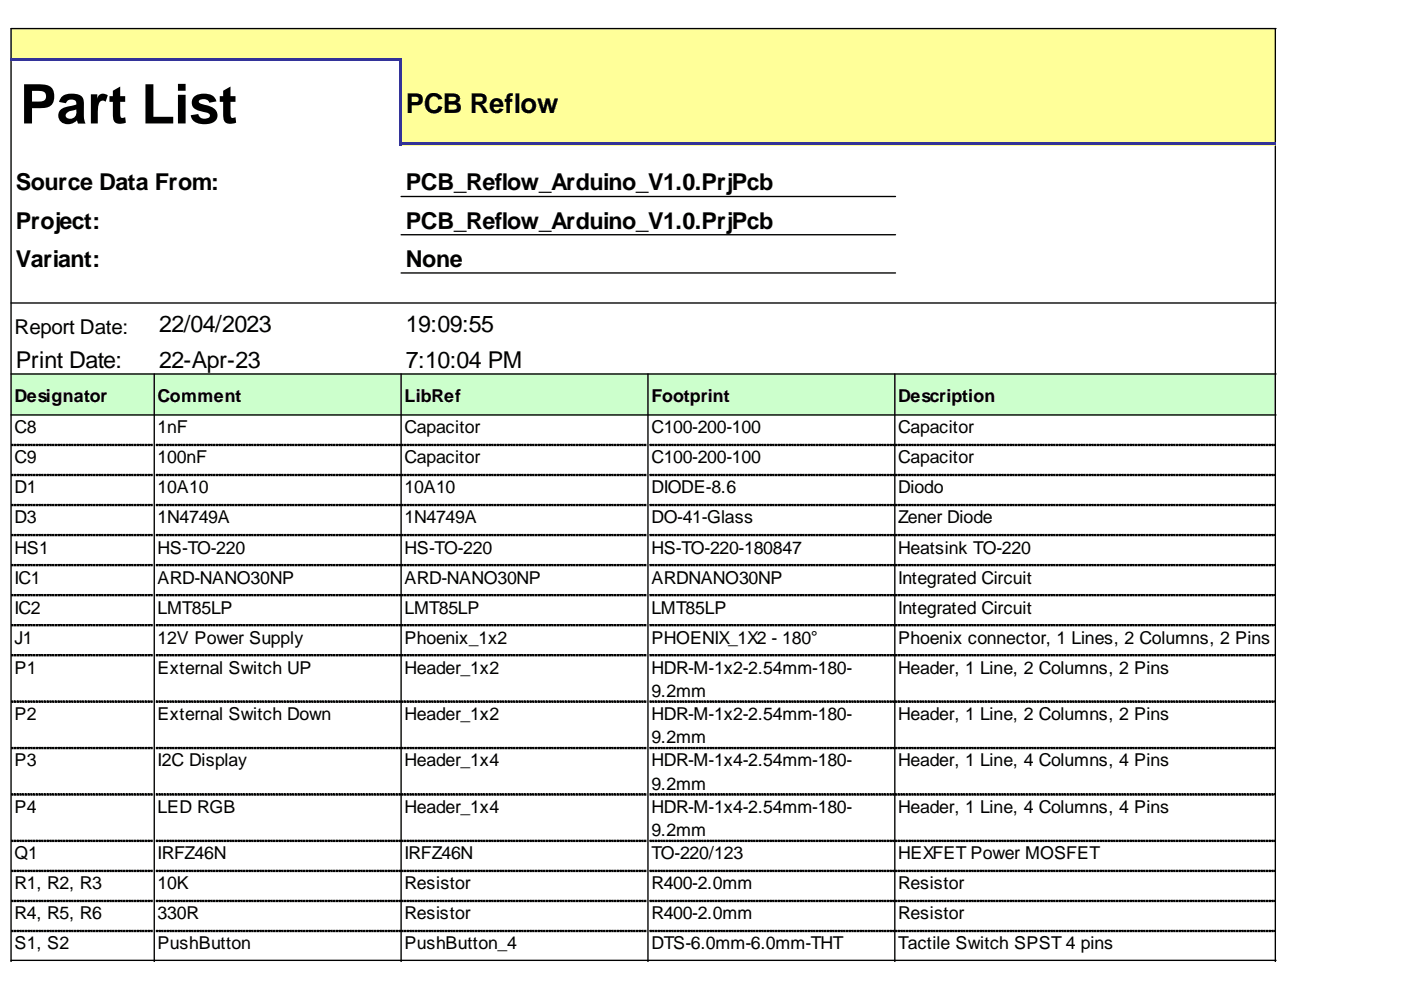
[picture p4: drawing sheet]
<svg xmlns="http://www.w3.org/2000/svg" width="297mm" height="210mm" viewBox="0 0 297 210" stroke-linecap="round" stroke-linejoin="round" font-family="sans-serif">
<defs><g id="words">
<text font-size="11.6" x="4.2" y="26.2">Part List</text>
<text font-size="5.8" x="86.1" y="23.9">PCB Reflow</text>
<g font-size="4.9">
<text x="3.4" y="40.4">Source Data From:</text>
<text x="86.1" y="40.4">PCB_Reflow_Arduino_V1.0.PrjPcb</text>
<text x="3.4" y="48.5">Project:</text>
<text x="86.1" y="48.5">PCB_Reflow_Arduino_V1.0.PrjPcb</text>
<text x="3.4" y="56.6">Variant:</text>
<text x="86.1" y="56.6">None</text>
<text x="33.7" y="70.5">22/04/2023</text>
<text x="86.1" y="70.5">19:09:55</text>
<text x="3.4" y="78">Print Date:</text>
<text x="33.7" y="78">22-Apr-23</text>
<text x="86.1" y="78">7:10:04 PM</text>
</g>
<text font-size="4.3" x="3.1" y="70.8">Report Date:</text>
<g font-size="3.8">
<text x="3.1" y="85.2">Designator</text>
<text x="33.4" y="85.2">Comment</text>
<text x="85.8" y="85.2">LibRef</text>
<text x="138.1" y="85.2">Footprint</text>
<text x="190.4" y="85.2">Description</text>
<text x="3.1" y="91.9">C8</text>
<text x="33.4" y="91.9">1nF</text>
<text x="85.8" y="91.9">Capacitor</text>
<text x="138.1" y="91.9">C100-200-100</text>
<text x="190.4" y="91.9">Capacitor</text>
<text x="3.1" y="98.3">C9</text>
<text x="33.4" y="98.3">100nF</text>
<text x="85.8" y="98.3">Capacitor</text>
<text x="138.1" y="98.3">C100-200-100</text>
<text x="190.4" y="98.3">Capacitor</text>
<text x="3.1" y="104.6">D1</text>
<text x="33.4" y="104.6">10A10</text>
<text x="85.8" y="104.6">10A10</text>
<text x="138.1" y="104.6">DIODE-8.6</text>
<text x="190.4" y="104.6">Diodo</text>
<text x="3.1" y="111">D3</text>
<text x="33.4" y="111">1N4749A</text>
<text x="85.8" y="111">1N4749A</text>
<text x="138.1" y="111">DO-41-Glass</text>
<text x="190.4" y="111">Zener Diode</text>
<text x="3.1" y="117.4">HS1</text>
<text x="33.4" y="117.4">HS-TO-220</text>
<text x="85.8" y="117.4">HS-TO-220</text>
<text x="138.1" y="117.4">HS-TO-220-180847</text>
<text x="190.4" y="117.4">Heatsink TO-220</text>
<text x="3.1" y="123.7">IC1</text>
<text x="33.4" y="123.7">ARD-NANO30NP</text>
<text x="85.8" y="123.7">ARD-NANO30NP</text>
<text x="138.1" y="123.7">ARDNANO30NP</text>
<text x="190.4" y="123.7">Integrated Circuit</text>
<text x="3.1" y="130.1">IC2</text>
<text x="33.4" y="130.1">LMT85LP</text>
<text x="85.8" y="130.1">LMT85LP</text>
<text x="138.1" y="130.1">LMT85LP</text>
<text x="190.4" y="130.1">Integrated Circuit</text>
<text x="3.1" y="136.5">J1</text>
<text x="33.4" y="136.5">12V Power Supply</text>
<text x="85.8" y="136.5">Phoenix_1x2</text>
<text x="138.1" y="136.5">PHOENIX_1X2 - 180°</text>
<text x="190.4" y="136.5">Phoenix connector, 1 Lines, 2 Columns, 2 Pins</text>
<text x="3.1" y="142.8">P1</text>
<text x="33.4" y="142.8">External Switch UP</text>
<text x="85.8" y="142.8">Header_1x2</text>
<text x="138.1" y="142.8">HDR-M-1x2-2.54mm-180-</text>
<text x="190.4" y="142.8">Header, 1 Line, 2 Columns, 2 Pins</text>
<text x="138.1" y="147.8">9.2mm</text>
<text x="3.1" y="152.7">P2</text>
<text x="33.4" y="152.7">External Switch Down</text>
<text x="85.8" y="152.7">Header_1x2</text>
<text x="138.1" y="152.7">HDR-M-1x2-2.54mm-180-</text>
<text x="190.4" y="152.7">Header, 1 Line, 2 Columns, 2 Pins</text>
<text x="138.1" y="157.6">9.2mm</text>
<text x="3.1" y="162.5">P3</text>
<text x="33.4" y="162.5">I2C Display</text>
<text x="85.8" y="162.5">Header_1x4</text>
<text x="138.1" y="162.5">HDR-M-1x4-2.54mm-180-</text>
<text x="138.1" y="167.4">9.2mm</text>
<text x="190.4" y="162.5">Header, 1 Line, 4 Columns, 4 Pins</text>
<text x="3.1" y="172.4">P4</text>
<text x="33.4" y="172.4">LED RGB</text>
<text x="85.8" y="172.4">Header_1x4</text>
<text x="138.1" y="172.4">HDR-M-1x4-2.54mm-180-</text>
<text x="190.4" y="172.4">Header, 1 Line, 4 Columns, 4 Pins</text>
<text x="138.1" y="177.3">9.2mm</text>
<text x="3.1" y="182.2">Q1</text>
<text x="33.4" y="182.2">IRFZ46N</text>
<text x="85.8" y="182.2">IRFZ46N</text>
<text x="138.1" y="182.2">TO-220/123</text>
<text x="190.4" y="182.2">HEXFET Power MOSFET</text>
<text x="3.1" y="188.6">R1, R2, R3</text>
<text x="33.4" y="188.6">10K</text>
<text x="85.8" y="188.6">Resistor</text>
<text x="138.1" y="188.6">R400-2.0mm</text>
<text x="190.4" y="188.6">Resistor</text>
<text x="3.1" y="194.9">R4, R5, R6</text>
<text x="33.4" y="194.9">330R</text>
<text x="85.8" y="194.9">Resistor</text>
<text x="138.1" y="194.9">R400-2.0mm</text>
<text x="190.4" y="194.9">Resistor</text>
<text x="3.1" y="201.3">S1, S2</text>
<text x="33.4" y="201.3">PushButton</text>
<text x="85.8" y="201.3">PushButton_4</text>
<text x="138.1" y="201.3">DTS-6.0mm-6.0mm-THT</text>
<text x="190.4" y="201.3">Tactile Switch SPST 4 pins</text>
</g>
</g></defs>
<g fill="#ff9">
<path d="M2.4 6.2h30.4v6.7h-30.4z" fill-rule="evenodd"/>
<path d="M32.6 6.2h52.6v6.7h-52.6z" fill-rule="evenodd"/>
<path d="M84.9 6.2h52.6v6.7h-52.6z" fill-rule="evenodd"/>
<path d="M137.2 6.2h52.7v6.7h-52.7z" fill-rule="evenodd"/>
<path d="M189.6 6.2h80.9v6.7h-80.9z" fill-rule="evenodd"/>
<path d="M84.9 12.6h52.6v18.2h-52.6z" fill-rule="evenodd"/>
<path d="M137.2 12.6h52.7v18.2h-52.7z" fill-rule="evenodd"/>
<path d="M189.6 12.6h80.9v18.2h-80.9z" fill-rule="evenodd"/>
</g>
<g fill="#cfc">
<path d="M2.4 79.1h30.4v9h-30.4z" fill-rule="evenodd"/>
<path d="M32.6 79.1h52.6v9h-52.6z" fill-rule="evenodd"/>
<path d="M84.9 79.1h52.6v9h-52.6z" fill-rule="evenodd"/>
<path d="M137.2 79.1h52.7v9h-52.7z" fill-rule="evenodd"/>
<path d="M189.6 79.1h80.9v9h-80.9z" fill-rule="evenodd"/>
</g>
<g fill="none" stroke="#000" stroke-width=".29">
<path d="M2.3 13v190.9M270.4 6.1v24.1M270.5 6.1h-268.2v6.2M270.4 31v172.9M85 41.7h104.9M85 49.8h104.9M85 57.9h104.9M2.3 64.2h268.2M2.3 79.3h268.2M32.7 79.3v124.6M85 79.3v124.6M137.4 79.3v124.6"/>
<path d="M189.7 79.3v124.6M2.3 88h268.2M2.3 203.6h268.2"/>
</g>
<g fill="#000" stroke="#000" stroke-width=".21">
<path d="M2.5 94.2h.3v.3h-.3zM3.1 94.2h.3v.3h-.3zM3.6 94.2h.3v.3h-.3zM4.2 94.2h.3v.3h-.3zM4.8 94.2h.3v.3h-.3zM5.4 94.2h.3v.3h-.3zM6 94.2h.2v.3h-.2zM6.5 94.2h.3v.3h-.3zM7.1 94.2h.3v.3h-.3zM7.7 94.2h.3v.3h-.3zM8.3 94.2h.3v.3h-.3zM8.8 94.2h.3v.3h-.3zM9.4 94.2h.3v.3h-.3zM10 94.2h.3v.3h-.3zM10.6 94.2h.3v.3h-.3zM11.2 94.2h.3v.3h-.3zM11.7 94.2h.3v.3h-.3zM12.3 94.2h.3v.3h-.3zM12.9 94.2h.3v.3h-.3zM13.5 94.2h.3v.3h-.3zM14.1 94.2h.2v.3h-.2zM14.6 94.2h.3v.3h-.3zM15.2 94.2h.3v.3h-.3zM15.8 94.2h.3v.3h-.3zM16.4 94.2h.3v.3h-.3zM16.9 94.2h.3v.3h-.3zM17.5 94.2h.3v.3h-.3zM18.1 94.2h.3v.3h-.3zM18.7 94.2h.3v.3h-.3zM19.3 94.2h.2v.3h-.2zM19.8 94.2h.3v.3h-.3zM20.4 94.2h.3v.3h-.3zM21 94.2h.3v.3h-.3zM21.6 94.2h.3v.3h-.3zM22.2 94.2h.2v.3h-.2zM22.7 94.2h.3v.3h-.3zM23.3 94.2h.3v.3h-.3zM23.9 94.2h.3v.3h-.3zM24.5 94.2h.3v.3h-.3zM25 94.2h.3v.3h-.3zM25.6 94.2h.3v.3h-.3zM26.2 94.2h.3v.3h-.3zM26.8 94.2h.3v.3h-.3zM27.4 94.2h.2v.3h-.2zM27.9 94.2h.3v.3h-.3zM28.5 94.2h.3v.3h-.3zM29.1 94.2h.3v.3h-.3zM29.7 94.2h.3v.3h-.3zM30.2 94.2h.3v.3h-.3zM30.8 94.2h.3v.3h-.3zM31.4 94.2h.3v.3h-.3zM32 94.2h.3v.3h-.3z"/>
<path d="M33.1 94.2h.3v.3h-.3zM33.7 94.2h.3v.3h-.3zM34.3 94.2h.3v.3h-.3zM34.9 94.2h.3v.3h-.3zM35.5 94.2h.2v.3h-.2zM36 94.2h.3v.3h-.3zM36.6 94.2h.3v.3h-.3zM37.2 94.2h.3v.3h-.3zM37.8 94.2h.3v.3h-.3zM38.3 94.2h.3v.3h-.3zM38.9 94.2h.3v.3h-.3zM39.5 94.2h.3v.3h-.3zM40.1 94.2h.3v.3h-.3zM40.7 94.2h.2v.3h-.2zM41.2 94.2h.3v.3h-.3zM41.8 94.2h.3v.3h-.3zM42.4 94.2h.3v.3h-.3zM43 94.2h.3v.3h-.3zM43.5 94.2h.3v.3h-.3zM44.1 94.2h.3v.3h-.3zM44.7 94.2h.3v.3h-.3zM45.3 94.2h.3v.3h-.3zM45.9 94.2h.3v.3h-.3zM46.4 94.2h.3v.3h-.3zM47 94.2h.3v.3h-.3zM47.6 94.2h.3v.3h-.3zM48.2 94.2h.3v.3h-.3zM48.8 94.2h.2v.3h-.2zM49.3 94.2h.3v.3h-.3zM49.9 94.2h.3v.3h-.3zM50.5 94.2h.3v.3h-.3zM51.1 94.2h.3v.3h-.3zM51.6 94.2h.3v.3h-.3zM52.2 94.2h.3v.3h-.3zM52.8 94.2h.3v.3h-.3zM53.4 94.2h.3v.3h-.3zM54 94.2h.2v.3h-.2zM54.5 94.2h.3v.3h-.3zM55.1 94.2h.3v.3h-.3zM55.7 94.2h.3v.3h-.3zM56.3 94.2h.3v.3h-.3zM56.9 94.2h.2v.3h-.2zM57.4 94.2h.3v.3h-.3zM58 94.2h.3v.3h-.3zM58.6 94.2h.3v.3h-.3zM59.2 94.2h.3v.3h-.3zM59.7 94.2h.3v.3h-.3zM60.3 94.2h.3v.3h-.3zM60.9 94.2h.3v.3h-.3zM61.5 94.2h.3v.3h-.3zM62.1 94.2h.2v.3h-.2zM62.6 94.2h.3v.3h-.3zM63.2 94.2h.3v.3h-.3zM63.8 94.2h.3v.3h-.3zM64.4 94.2h.3v.3h-.3zM64.9 94.2h.3v.3h-.3zM65.5 94.2h.3v.3h-.3zM66.1 94.2h.3v.3h-.3zM66.7 94.2h.3v.3h-.3zM67.3 94.2h.2v.3h-.2zM67.8 94.2h.3v.3h-.3zM68.4 94.2h.3v.3h-.3zM69 94.2h.3v.3h-.3zM69.6 94.2h.3v.3h-.3zM70.2 94.2h.2v.3h-.2zM70.7 94.2h.3v.3h-.3zM71.3 94.2h.3v.3h-.3zM71.9 94.2h.3v.3h-.3zM72.5 94.2h.3v.3h-.3zM73 94.2h.3v.3h-.3zM73.6 94.2h.3v.3h-.3zM74.2 94.2h.3v.3h-.3zM74.8 94.2h.3v.3h-.3zM75.4 94.2h.2v.3h-.2zM75.9 94.2h.3v.3h-.3zM76.5 94.2h.3v.3h-.3zM77.1 94.2h.3v.3h-.3zM77.7 94.2h.3v.3h-.3zM78.2 94.2h.3v.3h-.3zM78.8 94.2h.3v.3h-.3zM79.4 94.2h.3v.3h-.3zM80 94.2h.3v.3h-.3zM80.6 94.2h.3v.3h-.3zM81.1 94.2h.3v.3h-.3zM81.7 94.2h.3v.3h-.3zM82.3 94.2h.3v.3h-.3zM82.9 94.2h.3v.3h-.3zM83.5 94.2h.2v.3h-.2zM84 94.2h.3v.3h-.3zM84.6 94.2h.3v.3h-.3z"/>
<path d="M85.2 94.2h.3v.3h-.3zM85.8 94.2h.3v.3h-.3zM86.3 94.2h.3v.3h-.3zM86.9 94.2h.3v.3h-.3zM87.5 94.2h.3v.3h-.3zM88.1 94.2h.3v.3h-.3zM88.7 94.2h.2v.3h-.2zM89.2 94.2h.3v.3h-.3zM89.8 94.2h.3v.3h-.3zM90.4 94.2h.3v.3h-.3zM91 94.2h.3v.3h-.3zM91.5 94.2h.3v.3h-.3zM92.1 94.2h.3v.3h-.3zM92.7 94.2h.3v.3h-.3zM93.3 94.2h.3v.3h-.3zM93.9 94.2h.3v.3h-.3zM94.4 94.2h.3v.3h-.3zM95 94.2h.3v.3h-.3zM95.6 94.2h.3v.3h-.3zM96.2 94.2h.3v.3h-.3zM96.8 94.2h.2v.3h-.2zM97.3 94.2h.3v.3h-.3zM97.9 94.2h.3v.3h-.3zM98.5 94.2h.3v.3h-.3zM99.1 94.2h.3v.3h-.3zM99.6 94.2h.3v.3h-.3zM100.2 94.2h.3v.3h-.3zM100.8 94.2h.3v.3h-.3zM101.4 94.2h.3v.3h-.3zM102 94.2h.2v.3h-.2zM102.5 94.2h.3v.3h-.3zM103.1 94.2h.3v.3h-.3zM103.7 94.2h.3v.3h-.3zM104.3 94.2h.3v.3h-.3zM104.9 94.2h.2v.3h-.2zM105.4 94.2h.3v.3h-.3zM106 94.2h.3v.3h-.3zM106.6 94.2h.3v.3h-.3zM107.2 94.2h.3v.3h-.3zM107.7 94.2h.3v.3h-.3zM108.3 94.2h.3v.3h-.3zM108.9 94.2h.3v.3h-.3zM109.5 94.2h.3v.3h-.3zM110.1 94.2h.2v.3h-.2zM110.6 94.2h.3v.3h-.3zM111.2 94.2h.3v.3h-.3zM111.8 94.2h.3v.3h-.3zM112.4 94.2h.3v.3h-.3zM112.9 94.2h.3v.3h-.3zM113.5 94.2h.3v.3h-.3zM114.1 94.2h.3v.3h-.3zM114.7 94.2h.3v.3h-.3zM115.3 94.2h.2v.3h-.2zM115.8 94.2h.3v.3h-.3zM116.4 94.2h.3v.3h-.3zM117 94.2h.3v.3h-.3zM117.6 94.2h.3v.3h-.3zM118.2 94.2h.2v.3h-.2zM118.7 94.2h.3v.3h-.3zM119.3 94.2h.3v.3h-.3zM119.9 94.2h.3v.3h-.3zM120.5 94.2h.3v.3h-.3zM121 94.2h.3v.3h-.3zM121.6 94.2h.3v.3h-.3zM122.2 94.2h.3v.3h-.3zM122.8 94.2h.3v.3h-.3zM123.4 94.2h.2v.3h-.2zM123.9 94.2h.3v.3h-.3zM124.5 94.2h.3v.3h-.3zM125.1 94.2h.3v.3h-.3zM125.7 94.2h.3v.3h-.3zM126.2 94.2h.3v.3h-.3zM126.8 94.2h.3v.3h-.3zM127.4 94.2h.3v.3h-.3zM128 94.2h.3v.3h-.3zM128.6 94.2h.3v.3h-.3zM129.1 94.2h.3v.3h-.3zM129.7 94.2h.3v.3h-.3zM130.3 94.2h.3v.3h-.3zM130.9 94.2h.3v.3h-.3zM131.5 94.2h.2v.3h-.2zM132 94.2h.3v.3h-.3zM132.6 94.2h.3v.3h-.3zM133.2 94.2h.3v.3h-.3zM133.8 94.2h.3v.3h-.3zM134.3 94.2h.3v.3h-.3zM134.9 94.2h.3v.3h-.3zM135.5 94.2h.3v.3h-.3zM136.1 94.2h.3v.3h-.3zM136.7 94.2h.2v.3h-.2z"/>
<path d="M137.8 94.2h.3v.3h-.3zM138.4 94.2h.3v.3h-.3zM139 94.2h.3v.3h-.3zM139.5 94.2h.3v.3h-.3zM140.1 94.2h.3v.3h-.3zM140.7 94.2h.3v.3h-.3zM141.3 94.2h.3v.3h-.3zM141.9 94.2h.3v.3h-.3zM142.4 94.2h.3v.3h-.3zM143 94.2h.3v.3h-.3zM143.6 94.2h.3v.3h-.3zM144.2 94.2h.3v.3h-.3zM144.8 94.2h.2v.3h-.2zM145.3 94.2h.3v.3h-.3zM145.9 94.2h.3v.3h-.3zM146.5 94.2h.3v.3h-.3zM147.1 94.2h.3v.3h-.3zM147.6 94.2h.3v.3h-.3zM148.2 94.2h.3v.3h-.3zM148.8 94.2h.3v.3h-.3zM149.4 94.2h.3v.3h-.3zM150 94.2h.2v.3h-.2zM150.5 94.2h.3v.3h-.3zM151.1 94.2h.3v.3h-.3zM151.7 94.2h.3v.3h-.3zM152.3 94.2h.3v.3h-.3zM152.9 94.2h.2v.3h-.2zM153.4 94.2h.3v.3h-.3zM154 94.2h.3v.3h-.3zM154.6 94.2h.3v.3h-.3zM155.2 94.2h.3v.3h-.3zM155.7 94.2h.3v.3h-.3zM156.3 94.2h.3v.3h-.3zM156.9 94.2h.3v.3h-.3zM157.5 94.2h.3v.3h-.3zM158.1 94.2h.2v.3h-.2zM158.6 94.2h.3v.3h-.3zM159.2 94.2h.3v.3h-.3zM159.8 94.2h.3v.3h-.3zM160.4 94.2h.3v.3h-.3zM160.9 94.2h.3v.3h-.3zM161.5 94.2h.3v.3h-.3zM162.1 94.2h.3v.3h-.3zM162.7 94.2h.3v.3h-.3zM163.3 94.2h.3v.3h-.3zM163.8 94.2h.3v.3h-.3zM164.4 94.2h.3v.3h-.3zM165 94.2h.3v.3h-.3zM165.6 94.2h.3v.3h-.3zM166.2 94.2h.2v.3h-.2zM166.7 94.2h.3v.3h-.3zM167.3 94.2h.3v.3h-.3zM167.9 94.2h.3v.3h-.3zM168.5 94.2h.3v.3h-.3zM169 94.2h.3v.3h-.3zM169.6 94.2h.3v.3h-.3zM170.2 94.2h.3v.3h-.3zM170.8 94.2h.3v.3h-.3zM171.4 94.2h.2v.3h-.2zM171.9 94.2h.3v.3h-.3zM172.5 94.2h.3v.3h-.3zM173.1 94.2h.3v.3h-.3zM173.7 94.2h.3v.3h-.3zM174.2 94.2h.3v.3h-.3zM174.8 94.2h.3v.3h-.3zM175.4 94.2h.3v.3h-.3zM176 94.2h.3v.3h-.3zM176.6 94.2h.3v.3h-.3zM177.1 94.2h.3v.3h-.3zM177.7 94.2h.3v.3h-.3zM178.3 94.2h.3v.3h-.3zM178.9 94.2h.3v.3h-.3zM179.5 94.2h.2v.3h-.2zM180 94.2h.3v.3h-.3zM180.6 94.2h.3v.3h-.3zM181.2 94.2h.3v.3h-.3zM181.8 94.2h.3v.3h-.3zM182.3 94.2h.3v.3h-.3zM182.9 94.2h.3v.3h-.3zM183.5 94.2h.3v.3h-.3zM184.1 94.2h.3v.3h-.3zM184.7 94.2h.2v.3h-.2zM185.2 94.2h.3v.3h-.3zM185.8 94.2h.3v.3h-.3zM186.4 94.2h.3v.3h-.3zM187 94.2h.3v.3h-.3zM187.6 94.2h.2v.3h-.2zM188.1 94.2h.3v.3h-.3zM188.7 94.2h.3v.3h-.3zM189.3 94.2h.3v.3h-.3z"/>
<path d="M189.9 94.2h.3v.3h-.3zM190.4 94.2h.3v.3h-.3zM191 94.2h.3v.3h-.3zM191.6 94.2h.3v.3h-.3zM192.2 94.2h.3v.3h-.3zM192.8 94.2h.2v.3h-.2zM193.3 94.2h.3v.3h-.3zM193.9 94.2h.3v.3h-.3zM194.5 94.2h.3v.3h-.3zM195.1 94.2h.3v.3h-.3zM195.6 94.2h.3v.3h-.3zM196.2 94.2h.3v.3h-.3zM196.8 94.2h.3v.3h-.3zM197.4 94.2h.3v.3h-.3zM198 94.2h.2v.3h-.2zM198.5 94.2h.3v.3h-.3zM199.1 94.2h.3v.3h-.3zM199.7 94.2h.3v.3h-.3zM200.3 94.2h.3v.3h-.3zM200.9 94.2h.2v.3h-.2zM201.4 94.2h.3v.3h-.3zM202 94.2h.3v.3h-.3zM202.6 94.2h.3v.3h-.3zM203.2 94.2h.3v.3h-.3zM203.7 94.2h.3v.3h-.3zM204.3 94.2h.3v.3h-.3zM204.9 94.2h.3v.3h-.3zM205.5 94.2h.3v.3h-.3zM206.1 94.2h.2v.3h-.2zM206.6 94.2h.3v.3h-.3zM207.2 94.2h.3v.3h-.3zM207.8 94.2h.3v.3h-.3zM208.4 94.2h.3v.3h-.3zM208.9 94.2h.3v.3h-.3zM209.5 94.2h.3v.3h-.3zM210.1 94.2h.3v.3h-.3zM210.7 94.2h.3v.3h-.3zM211.3 94.2h.3v.3h-.3zM211.8 94.2h.3v.3h-.3zM212.4 94.2h.3v.3h-.3zM213 94.2h.3v.3h-.3zM213.6 94.2h.3v.3h-.3zM214.2 94.2h.2v.3h-.2zM214.7 94.2h.3v.3h-.3zM215.3 94.2h.3v.3h-.3zM215.9 94.2h.3v.3h-.3zM216.5 94.2h.3v.3h-.3zM217 94.2h.3v.3h-.3zM217.6 94.2h.3v.3h-.3zM218.2 94.2h.3v.3h-.3zM218.8 94.2h.3v.3h-.3zM219.4 94.2h.2v.3h-.2zM219.9 94.2h.3v.3h-.3zM220.5 94.2h.3v.3h-.3zM221.1 94.2h.3v.3h-.3zM221.7 94.2h.3v.3h-.3zM222.2 94.2h.3v.3h-.3zM222.8 94.2h.3v.3h-.3zM223.4 94.2h.3v.3h-.3zM224 94.2h.3v.3h-.3zM224.6 94.2h.3v.3h-.3zM225.1 94.2h.3v.3h-.3zM225.7 94.2h.3v.3h-.3zM226.3 94.2h.3v.3h-.3zM226.9 94.2h.3v.3h-.3zM227.5 94.2h.2v.3h-.2zM228 94.2h.3v.3h-.3zM228.6 94.2h.3v.3h-.3zM229.2 94.2h.3v.3h-.3zM229.8 94.2h.3v.3h-.3zM230.3 94.2h.3v.3h-.3zM230.9 94.2h.3v.3h-.3zM231.5 94.2h.3v.3h-.3zM232.1 94.2h.3v.3h-.3zM232.7 94.2h.2v.3h-.2zM233.2 94.2h.3v.3h-.3zM233.8 94.2h.3v.3h-.3zM234.4 94.2h.3v.3h-.3zM235 94.2h.3v.3h-.3zM235.6 94.2h.2v.3h-.2zM236.1 94.2h.3v.3h-.3zM236.7 94.2h.3v.3h-.3zM237.3 94.2h.3v.3h-.3zM237.9 94.2h.3v.3h-.3zM238.4 94.2h.3v.3h-.3zM239 94.2h.3v.3h-.3zM239.6 94.2h.3v.3h-.3zM240.2 94.2h.3v.3h-.3zM240.8 94.2h.2v.3h-.2zM241.3 94.2h.3v.3h-.3zM241.9 94.2h.3v.3h-.3zM242.5 94.2h.3v.3h-.3zM243.1 94.2h.3v.3h-.3zM243.6 94.2h.3v.3h-.3zM244.2 94.2h.3v.3h-.3zM244.8 94.2h.3v.3h-.3zM245.4 94.2h.3v.3h-.3zM246 94.2h.3v.3h-.3zM246.5 94.2h.3v.3h-.3zM247.1 94.2h.3v.3h-.3zM247.7 94.2h.3v.3h-.3zM248.3 94.2h.3v.3h-.3zM248.9 94.2h.2v.3h-.2zM249.4 94.2h.3v.3h-.3zM250 94.2h.3v.3h-.3zM250.6 94.2h.3v.3h-.3zM251.2 94.2h.3v.3h-.3zM251.7 94.2h.3v.3h-.3zM252.3 94.2h.3v.3h-.3zM252.9 94.2h.3v.3h-.3zM253.5 94.2h.3v.3h-.3zM254.1 94.2h.2v.3h-.2zM254.6 94.2h.3v.3h-.3zM255.2 94.2h.3v.3h-.3zM255.8 94.2h.3v.3h-.3zM256.4 94.2h.3v.3h-.3zM256.9 94.2h.3v.3h-.3zM257.5 94.2h.3v.3h-.3zM258.1 94.2h.3v.3h-.3zM258.7 94.2h.3v.3h-.3zM259.3 94.2h.3v.3h-.3zM259.8 94.2h.3v.3h-.3zM260.4 94.2h.3v.3h-.3zM261 94.2h.3v.3h-.3zM261.6 94.2h.3v.3h-.3zM262.2 94.2h.2v.3h-.2zM262.7 94.2h.3v.3h-.3zM263.3 94.2h.3v.3h-.3zM263.9 94.2h.3v.3h-.3zM264.5 94.2h.3v.3h-.3zM265 94.2h.3v.3h-.3zM265.6 94.2h.3v.3h-.3zM266.2 94.2h.3v.3h-.3zM266.8 94.2h.3v.3h-.3zM267.4 94.2h.2v.3h-.2zM267.9 94.2h.3v.3h-.3zM268.5 94.2h.3v.3h-.3zM269.1 94.2h.3v.3h-.3zM269.7 94.2h.3v.3h-.3zM270.3 94.2v.3z"/>
<path d="M2.5 100.6h.3v.3h-.3zM3.1 100.6h.3v.3h-.3zM3.6 100.6h.3v.3h-.3zM4.2 100.6h.3v.3h-.3zM4.8 100.6h.3v.3h-.3zM5.4 100.6h.3v.3h-.3zM6 100.6h.2v.3h-.2zM6.5 100.6h.3v.3h-.3zM7.1 100.6h.3v.3h-.3zM7.7 100.6h.3v.3h-.3zM8.3 100.6h.3v.3h-.3zM8.8 100.6h.3v.3h-.3zM9.4 100.6h.3v.3h-.3zM10 100.6h.3v.3h-.3zM10.6 100.6h.3v.3h-.3zM11.2 100.6h.3v.3h-.3zM11.7 100.6h.3v.3h-.3zM12.3 100.6h.3v.3h-.3zM12.9 100.6h.3v.3h-.3zM13.5 100.6h.3v.3h-.3zM14.1 100.6h.2v.3h-.2zM14.6 100.6h.3v.3h-.3zM15.2 100.6h.3v.3h-.3zM15.8 100.6h.3v.3h-.3zM16.4 100.6h.3v.3h-.3zM16.9 100.6h.3v.3h-.3zM17.5 100.6h.3v.3h-.3zM18.1 100.6h.3v.3h-.3zM18.7 100.6h.3v.3h-.3zM19.3 100.6h.2v.3h-.2zM19.8 100.6h.3v.3h-.3zM20.4 100.6h.3v.3h-.3zM21 100.6h.3v.3h-.3zM21.6 100.6h.3v.3h-.3zM22.2 100.6h.2v.3h-.2zM22.7 100.6h.3v.3h-.3zM23.3 100.6h.3v.3h-.3zM23.9 100.6h.3v.3h-.3zM24.5 100.6h.3v.3h-.3zM25 100.6h.3v.3h-.3zM25.6 100.6h.3v.3h-.3zM26.2 100.6h.3v.3h-.3zM26.8 100.6h.3v.3h-.3zM27.4 100.6h.2v.3h-.2zM27.9 100.6h.3v.3h-.3zM28.5 100.6h.3v.3h-.3zM29.1 100.6h.3v.3h-.3zM29.7 100.6h.3v.3h-.3zM30.2 100.6h.3v.3h-.3zM30.8 100.6h.3v.3h-.3zM31.4 100.6h.3v.3h-.3zM32 100.6h.3v.3h-.3z"/>
<path d="M2.5 106.9h.3v.3h-.3zM3.1 106.9h.3v.3h-.3zM3.6 106.9h.3v.3h-.3zM4.2 106.9h.3v.3h-.3zM4.8 106.9h.3v.3h-.3zM5.4 106.9h.3v.3h-.3zM6 106.9h.2v.3h-.2zM6.5 106.9h.3v.3h-.3zM7.1 106.9h.3v.3h-.3zM7.7 106.9h.3v.3h-.3zM8.3 106.9h.3v.3h-.3zM8.8 106.9h.3v.3h-.3zM9.4 106.9h.3v.3h-.3zM10 106.9h.3v.3h-.3zM10.6 106.9h.3v.3h-.3zM11.2 106.9h.3v.3h-.3zM11.7 106.9h.3v.3h-.3zM12.3 106.9h.3v.3h-.3zM12.9 106.9h.3v.3h-.3zM13.5 106.9h.3v.3h-.3zM14.1 106.9h.2v.3h-.2zM14.6 106.9h.3v.3h-.3zM15.2 106.9h.3v.3h-.3zM15.8 106.9h.3v.3h-.3zM16.4 106.9h.3v.3h-.3zM16.9 106.9h.3v.3h-.3zM17.5 106.9h.3v.3h-.3zM18.1 106.9h.3v.3h-.3zM18.7 106.9h.3v.3h-.3zM19.3 106.9h.2v.3h-.2zM19.8 106.9h.3v.3h-.3zM20.4 106.9h.3v.3h-.3zM21 106.9h.3v.3h-.3zM21.6 106.9h.3v.3h-.3zM22.2 106.9h.2v.3h-.2zM22.7 106.9h.3v.3h-.3zM23.3 106.9h.3v.3h-.3zM23.9 106.9h.3v.3h-.3zM24.5 106.9h.3v.3h-.3zM25 106.9h.3v.3h-.3zM25.6 106.9h.3v.3h-.3zM26.2 106.9h.3v.3h-.3zM26.8 106.9h.3v.3h-.3zM27.4 106.9h.2v.3h-.2zM27.9 106.9h.3v.3h-.3zM28.5 106.9h.3v.3h-.3zM29.1 106.9h.3v.3h-.3zM29.7 106.9h.3v.3h-.3zM30.2 106.9h.3v.3h-.3zM30.8 106.9h.3v.3h-.3zM31.4 106.9h.3v.3h-.3zM32 106.9h.3v.3h-.3z"/>
<path d="M2.5 113.3h.3v.3h-.3zM3.1 113.3h.3v.3h-.3zM3.6 113.3h.3v.3h-.3zM4.2 113.3h.3v.3h-.3zM4.8 113.3h.3v.3h-.3zM5.4 113.3h.3v.3h-.3zM6 113.3h.2v.3h-.2zM6.5 113.3h.3v.3h-.3zM7.1 113.3h.3v.3h-.3zM7.7 113.3h.3v.3h-.3zM8.3 113.3h.3v.3h-.3zM8.8 113.3h.3v.3h-.3zM9.4 113.3h.3v.3h-.3zM10 113.3h.3v.3h-.3zM10.6 113.3h.3v.3h-.3zM11.2 113.3h.3v.3h-.3zM11.7 113.3h.3v.3h-.3zM12.3 113.3h.3v.3h-.3zM12.9 113.3h.3v.3h-.3zM13.5 113.3h.3v.3h-.3zM14.1 113.3h.2v.3h-.2zM14.6 113.3h.3v.3h-.3zM15.2 113.3h.3v.3h-.3zM15.8 113.3h.3v.3h-.3zM16.4 113.3h.3v.3h-.3zM16.9 113.3h.3v.3h-.3zM17.5 113.3h.3v.3h-.3zM18.1 113.3h.3v.3h-.3zM18.7 113.3h.3v.3h-.3zM19.3 113.3h.2v.3h-.2zM19.8 113.3h.3v.3h-.3zM20.4 113.3h.3v.3h-.3zM21 113.3h.3v.3h-.3zM21.6 113.3h.3v.3h-.3zM22.2 113.3h.2v.3h-.2zM22.7 113.3h.3v.3h-.3zM23.3 113.3h.3v.3h-.3zM23.9 113.3h.3v.3h-.3zM24.5 113.3h.3v.3h-.3zM25 113.3h.3v.3h-.3zM25.6 113.3h.3v.3h-.3zM26.2 113.3h.3v.3h-.3zM26.8 113.3h.3v.3h-.3zM27.4 113.3h.2v.3h-.2zM27.9 113.3h.3v.3h-.3zM28.5 113.3h.3v.3h-.3zM29.1 113.3h.3v.3h-.3zM29.7 113.3h.3v.3h-.3zM30.2 113.3h.3v.3h-.3zM30.8 113.3h.3v.3h-.3zM31.4 113.3h.3v.3h-.3zM32 113.3h.3v.3h-.3z"/>
<path d="M2.5 119.7h.3v.3h-.3zM3.1 119.7h.3v.3h-.3zM3.6 119.7h.3v.3h-.3zM4.2 119.7h.3v.3h-.3zM4.8 119.7h.3v.3h-.3zM5.4 119.7h.3v.3h-.3zM6 119.7h.2v.3h-.2zM6.5 119.7h.3v.3h-.3zM7.1 119.7h.3v.3h-.3zM7.7 119.7h.3v.3h-.3zM8.3 119.7h.3v.3h-.3zM8.8 119.7h.3v.3h-.3zM9.4 119.7h.3v.3h-.3zM10 119.7h.3v.3h-.3zM10.6 119.7h.3v.3h-.3zM11.2 119.7h.3v.3h-.3zM11.7 119.7h.3v.3h-.3zM12.3 119.7h.3v.3h-.3zM12.9 119.7h.3v.3h-.3zM13.5 119.7h.3v.3h-.3zM14.1 119.7h.2v.3h-.2zM14.6 119.7h.3v.3h-.3zM15.2 119.7h.3v.3h-.3zM15.8 119.7h.3v.3h-.3zM16.4 119.7h.3v.3h-.3zM16.9 119.7h.3v.3h-.3zM17.5 119.7h.3v.3h-.3zM18.1 119.7h.3v.3h-.3zM18.7 119.7h.3v.3h-.3zM19.3 119.7h.2v.3h-.2zM19.8 119.7h.3v.3h-.3zM20.4 119.7h.3v.3h-.3zM21 119.7h.3v.3h-.3zM21.6 119.7h.3v.3h-.3zM22.2 119.7h.2v.3h-.2zM22.7 119.7h.3v.3h-.3zM23.3 119.7h.3v.3h-.3zM23.9 119.7h.3v.3h-.3zM24.5 119.7h.3v.3h-.3zM25 119.7h.3v.3h-.3zM25.6 119.7h.3v.3h-.3zM26.2 119.7h.3v.3h-.3zM26.8 119.7h.3v.3h-.3zM27.4 119.7h.2v.3h-.2zM27.9 119.7h.3v.3h-.3zM28.5 119.7h.3v.3h-.3zM29.1 119.7h.3v.3h-.3zM29.7 119.7h.3v.3h-.3zM30.2 119.7h.3v.3h-.3zM30.8 119.7h.3v.3h-.3zM31.4 119.7h.3v.3h-.3zM32 119.7h.3v.3h-.3z"/>
<path d="M33.1 100.6h.3v.3h-.3zM33.7 100.6h.3v.3h-.3zM34.3 100.6h.3v.3h-.3zM34.9 100.6h.3v.3h-.3zM35.5 100.6h.2v.3h-.2zM36 100.6h.3v.3h-.3zM36.6 100.6h.3v.3h-.3zM37.2 100.6h.3v.3h-.3zM37.8 100.6h.3v.3h-.3zM38.3 100.6h.3v.3h-.3zM38.9 100.6h.3v.3h-.3zM39.5 100.6h.3v.3h-.3zM40.1 100.6h.3v.3h-.3zM40.7 100.6h.2v.3h-.2zM41.2 100.6h.3v.3h-.3zM41.8 100.6h.3v.3h-.3zM42.4 100.6h.3v.3h-.3zM43 100.6h.3v.3h-.3zM43.5 100.6h.3v.3h-.3zM44.1 100.6h.3v.3h-.3zM44.7 100.6h.3v.3h-.3zM45.3 100.6h.3v.3h-.3zM45.9 100.6h.3v.3h-.3zM46.4 100.6h.3v.3h-.3zM47 100.6h.3v.3h-.3zM47.6 100.6h.3v.3h-.3zM48.2 100.6h.3v.3h-.3zM48.8 100.6h.2v.3h-.2zM49.3 100.6h.3v.3h-.3zM49.9 100.6h.3v.3h-.3zM50.5 100.6h.3v.3h-.3zM51.1 100.6h.3v.3h-.3zM51.6 100.6h.3v.3h-.3zM52.2 100.6h.3v.3h-.3zM52.8 100.6h.3v.3h-.3zM53.4 100.6h.3v.3h-.3zM54 100.6h.2v.3h-.2zM54.5 100.6h.3v.3h-.3zM55.1 100.6h.3v.3h-.3zM55.7 100.6h.3v.3h-.3zM56.3 100.6h.3v.3h-.3zM56.9 100.6h.2v.3h-.2zM57.4 100.6h.3v.3h-.3zM58 100.6h.3v.3h-.3zM58.6 100.6h.3v.3h-.3zM59.2 100.6h.3v.3h-.3zM59.7 100.6h.3v.3h-.3zM60.3 100.6h.3v.3h-.3zM60.9 100.6h.3v.3h-.3zM61.5 100.6h.3v.3h-.3zM62.1 100.6h.2v.3h-.2zM62.6 100.6h.3v.3h-.3zM63.2 100.6h.3v.3h-.3zM63.8 100.6h.3v.3h-.3zM64.4 100.6h.3v.3h-.3zM64.9 100.6h.3v.3h-.3zM65.5 100.6h.3v.3h-.3zM66.1 100.6h.3v.3h-.3zM66.7 100.6h.3v.3h-.3zM67.3 100.6h.2v.3h-.2zM67.8 100.6h.3v.3h-.3zM68.4 100.6h.3v.3h-.3zM69 100.6h.3v.3h-.3zM69.6 100.6h.3v.3h-.3zM70.2 100.6h.2v.3h-.2zM70.7 100.6h.3v.3h-.3zM71.3 100.6h.3v.3h-.3zM71.9 100.6h.3v.3h-.3zM72.5 100.6h.3v.3h-.3zM73 100.6h.3v.3h-.3zM73.6 100.6h.3v.3h-.3zM74.2 100.6h.3v.3h-.3zM74.8 100.6h.3v.3h-.3zM75.4 100.6h.2v.3h-.2zM75.9 100.6h.3v.3h-.3zM76.5 100.6h.3v.3h-.3zM77.1 100.6h.3v.3h-.3zM77.7 100.6h.3v.3h-.3zM78.2 100.6h.3v.3h-.3zM78.8 100.6h.3v.3h-.3zM79.4 100.6h.3v.3h-.3zM80 100.6h.3v.3h-.3zM80.6 100.6h.3v.3h-.3zM81.1 100.6h.3v.3h-.3zM81.7 100.6h.3v.3h-.3zM82.3 100.6h.3v.3h-.3zM82.9 100.6h.3v.3h-.3zM83.5 100.6h.2v.3h-.2zM84 100.6h.3v.3h-.3zM84.6 100.6h.3v.3h-.3z"/>
<path d="M33.1 106.9h.3v.3h-.3zM33.7 106.9h.3v.3h-.3zM34.3 106.9h.3v.3h-.3zM34.9 106.9h.3v.3h-.3zM35.5 106.9h.2v.3h-.2zM36 106.9h.3v.3h-.3zM36.6 106.9h.3v.3h-.3zM37.2 106.9h.3v.3h-.3zM37.8 106.9h.3v.3h-.3zM38.3 106.9h.3v.3h-.3zM38.9 106.9h.3v.3h-.3zM39.5 106.9h.3v.3h-.3zM40.1 106.9h.3v.3h-.3zM40.7 106.9h.2v.3h-.2zM41.2 106.9h.3v.3h-.3zM41.8 106.9h.3v.3h-.3zM42.4 106.9h.3v.3h-.3zM43 106.9h.3v.3h-.3zM43.5 106.9h.3v.3h-.3zM44.1 106.9h.3v.3h-.3zM44.7 106.9h.3v.3h-.3zM45.3 106.9h.3v.3h-.3zM45.9 106.9h.3v.3h-.3zM46.4 106.9h.3v.3h-.3zM47 106.9h.3v.3h-.3zM47.6 106.9h.3v.3h-.3zM48.2 106.9h.3v.3h-.3zM48.8 106.9h.2v.3h-.2zM49.3 106.9h.3v.3h-.3zM49.9 106.9h.3v.3h-.3zM50.5 106.9h.3v.3h-.3zM51.1 106.9h.3v.3h-.3zM51.6 106.9h.3v.3h-.3zM52.2 106.9h.3v.3h-.3zM52.8 106.9h.3v.3h-.3zM53.4 106.9h.3v.3h-.3zM54 106.9h.2v.3h-.2zM54.5 106.9h.3v.3h-.3zM55.1 106.9h.3v.3h-.3zM55.7 106.9h.3v.3h-.3zM56.3 106.9h.3v.3h-.3zM56.9 106.9h.2v.3h-.2zM57.4 106.9h.3v.3h-.3zM58 106.9h.3v.3h-.3zM58.6 106.9h.3v.3h-.3zM59.2 106.9h.3v.3h-.3zM59.7 106.9h.3v.3h-.3zM60.3 106.9h.3v.3h-.3zM60.9 106.9h.3v.3h-.3zM61.5 106.9h.3v.3h-.3zM62.1 106.9h.2v.3h-.2zM62.6 106.9h.3v.3h-.3zM63.2 106.9h.3v.3h-.3zM63.8 106.9h.3v.3h-.3zM64.4 106.9h.3v.3h-.3zM64.9 106.9h.3v.3h-.3zM65.5 106.9h.3v.3h-.3zM66.1 106.9h.3v.3h-.3zM66.7 106.9h.3v.3h-.3zM67.3 106.9h.2v.3h-.2zM67.8 106.9h.3v.3h-.3zM68.4 106.9h.3v.3h-.3zM69 106.9h.3v.3h-.3zM69.6 106.9h.3v.3h-.3zM70.2 106.9h.2v.3h-.2zM70.7 106.9h.3v.3h-.3zM71.3 106.9h.3v.3h-.3zM71.9 106.9h.3v.3h-.3zM72.5 106.9h.3v.3h-.3zM73 106.9h.3v.3h-.3zM73.6 106.9h.3v.3h-.3zM74.2 106.9h.3v.3h-.3zM74.8 106.9h.3v.3h-.3zM75.4 106.9h.2v.3h-.2zM75.9 106.9h.3v.3h-.3zM76.5 106.9h.3v.3h-.3zM77.1 106.9h.3v.3h-.3zM77.7 106.9h.3v.3h-.3zM78.2 106.9h.3v.3h-.3zM78.8 106.9h.3v.3h-.3zM79.4 106.9h.3v.3h-.3zM80 106.9h.3v.3h-.3zM80.6 106.9h.3v.3h-.3zM81.1 106.9h.3v.3h-.3zM81.7 106.9h.3v.3h-.3zM82.3 106.9h.3v.3h-.3zM82.9 106.9h.3v.3h-.3zM83.5 106.9h.2v.3h-.2zM84 106.9h.3v.3h-.3zM84.6 106.9h.3v.3h-.3z"/>
<path d="M33.1 113.3h.3v.3h-.3zM33.7 113.3h.3v.3h-.3zM34.3 113.3h.3v.3h-.3zM34.9 113.3h.3v.3h-.3zM35.5 113.3h.2v.3h-.2zM36 113.3h.3v.3h-.3zM36.6 113.3h.3v.3h-.3zM37.2 113.3h.3v.3h-.3zM37.8 113.3h.3v.3h-.3zM38.3 113.3h.3v.3h-.3zM38.9 113.3h.3v.3h-.3zM39.5 113.3h.3v.3h-.3zM40.1 113.3h.3v.3h-.3zM40.7 113.3h.2v.3h-.2zM41.2 113.3h.3v.3h-.3zM41.8 113.3h.3v.3h-.3zM42.4 113.3h.3v.3h-.3zM43 113.3h.3v.3h-.3zM43.5 113.3h.3v.3h-.3zM44.1 113.3h.3v.3h-.3zM44.7 113.3h.3v.3h-.3zM45.3 113.3h.3v.3h-.3zM45.9 113.3h.3v.3h-.3zM46.4 113.3h.3v.3h-.3zM47 113.3h.3v.3h-.3zM47.6 113.3h.3v.3h-.3zM48.2 113.3h.3v.3h-.3zM48.8 113.3h.2v.3h-.2zM49.3 113.3h.3v.3h-.3zM49.9 113.3h.3v.3h-.3zM50.5 113.3h.3v.3h-.3zM51.1 113.3h.3v.3h-.3zM51.6 113.3h.3v.3h-.3zM52.2 113.3h.3v.3h-.3zM52.8 113.3h.3v.3h-.3zM53.4 113.3h.3v.3h-.3zM54 113.3h.2v.3h-.2zM54.5 113.3h.3v.3h-.3zM55.1 113.3h.3v.3h-.3zM55.7 113.3h.3v.3h-.3zM56.3 113.3h.3v.3h-.3zM56.9 113.3h.2v.3h-.2zM57.4 113.3h.3v.3h-.3zM58 113.3h.3v.3h-.3zM58.6 113.3h.3v.3h-.3zM59.2 113.3h.3v.3h-.3zM59.7 113.3h.3v.3h-.3zM60.3 113.3h.3v.3h-.3zM60.9 113.3h.3v.3h-.3zM61.5 113.3h.3v.3h-.3zM62.1 113.3h.2v.3h-.2zM62.6 113.3h.3v.3h-.3zM63.2 113.3h.3v.3h-.3zM63.8 113.3h.3v.3h-.3zM64.4 113.3h.3v.3h-.3zM64.9 113.3h.3v.3h-.3zM65.5 113.3h.3v.3h-.3zM66.1 113.3h.3v.3h-.3zM66.7 113.3h.3v.3h-.3zM67.3 113.3h.2v.3h-.2zM67.8 113.3h.3v.3h-.3zM68.4 113.3h.3v.3h-.3zM69 113.3h.3v.3h-.3zM69.6 113.3h.3v.3h-.3zM70.2 113.3h.2v.3h-.2zM70.7 113.3h.3v.3h-.3zM71.3 113.3h.3v.3h-.3zM71.9 113.3h.3v.3h-.3zM72.5 113.3h.3v.3h-.3zM73 113.3h.3v.3h-.3zM73.6 113.3h.3v.3h-.3zM74.2 113.3h.3v.3h-.3zM74.8 113.3h.3v.3h-.3zM75.4 113.3h.2v.3h-.2zM75.9 113.3h.3v.3h-.3zM76.5 113.3h.3v.3h-.3zM77.1 113.3h.3v.3h-.3zM77.7 113.3h.3v.3h-.3zM78.2 113.3h.3v.3h-.3zM78.8 113.3h.3v.3h-.3zM79.4 113.3h.3v.3h-.3zM80 113.3h.3v.3h-.3zM80.6 113.3h.3v.3h-.3zM81.1 113.3h.3v.3h-.3zM81.7 113.3h.3v.3h-.3zM82.3 113.3h.3v.3h-.3zM82.9 113.3h.3v.3h-.3zM83.5 113.3h.2v.3h-.2zM84 113.3h.3v.3h-.3zM84.6 113.3h.3v.3h-.3z"/>
<path d="M33.1 119.7h.3v.3h-.3zM33.7 119.7h.3v.3h-.3zM34.3 119.7h.3v.3h-.3zM34.9 119.7h.3v.3h-.3zM35.5 119.7h.2v.3h-.2zM36 119.7h.3v.3h-.3zM36.6 119.7h.3v.3h-.3zM37.2 119.7h.3v.3h-.3zM37.8 119.7h.3v.3h-.3zM38.3 119.7h.3v.3h-.3zM38.9 119.7h.3v.3h-.3zM39.5 119.7h.3v.3h-.3zM40.1 119.7h.3v.3h-.3zM40.7 119.7h.2v.3h-.2zM41.2 119.7h.3v.3h-.3zM41.8 119.7h.3v.3h-.3zM42.4 119.7h.3v.3h-.3zM43 119.7h.3v.3h-.3zM43.5 119.7h.3v.3h-.3zM44.1 119.7h.3v.3h-.3zM44.7 119.7h.3v.3h-.3zM45.3 119.7h.3v.3h-.3zM45.9 119.7h.3v.3h-.3zM46.4 119.7h.3v.3h-.3zM47 119.7h.3v.3h-.3zM47.6 119.7h.3v.3h-.3zM48.2 119.7h.3v.3h-.3zM48.8 119.7h.2v.3h-.2zM49.3 119.7h.3v.3h-.3zM49.9 119.7h.3v.3h-.3zM50.5 119.7h.3v.3h-.3zM51.1 119.7h.3v.3h-.3zM51.6 119.7h.3v.3h-.3zM52.2 119.7h.3v.3h-.3zM52.8 119.7h.3v.3h-.3zM53.4 119.7h.3v.3h-.3zM54 119.7h.2v.3h-.2zM54.5 119.7h.3v.3h-.3zM55.1 119.7h.3v.3h-.3zM55.7 119.7h.3v.3h-.3zM56.3 119.7h.3v.3h-.3zM56.9 119.7h.2v.3h-.2zM57.4 119.7h.3v.3h-.3zM58 119.7h.3v.3h-.3zM58.6 119.7h.3v.3h-.3zM59.2 119.7h.3v.3h-.3zM59.7 119.7h.3v.3h-.3zM60.3 119.7h.3v.3h-.3zM60.9 119.7h.3v.3h-.3zM61.5 119.7h.3v.3h-.3zM62.1 119.7h.2v.3h-.2zM62.6 119.7h.3v.3h-.3zM63.2 119.7h.3v.3h-.3zM63.8 119.7h.3v.3h-.3zM64.4 119.7h.3v.3h-.3zM64.9 119.7h.3v.3h-.3zM65.5 119.7h.3v.3h-.3zM66.1 119.7h.3v.3h-.3zM66.7 119.7h.3v.3h-.3zM67.3 119.7h.2v.3h-.2zM67.8 119.7h.3v.3h-.3zM68.4 119.7h.3v.3h-.3zM69 119.7h.3v.3h-.3zM69.6 119.7h.3v.3h-.3zM70.2 119.7h.2v.3h-.2zM70.7 119.7h.3v.3h-.3zM71.3 119.7h.3v.3h-.3zM71.9 119.7h.3v.3h-.3zM72.5 119.7h.3v.3h-.3zM73 119.7h.3v.3h-.3zM73.6 119.7h.3v.3h-.3zM74.2 119.7h.3v.3h-.3zM74.8 119.7h.3v.3h-.3zM75.4 119.7h.2v.3h-.2zM75.9 119.7h.3v.3h-.3zM76.5 119.7h.3v.3h-.3zM77.1 119.7h.3v.3h-.3zM77.7 119.7h.3v.3h-.3zM78.2 119.7h.3v.3h-.3zM78.8 119.7h.3v.3h-.3zM79.4 119.7h.3v.3h-.3zM80 119.7h.3v.3h-.3zM80.6 119.7h.3v.3h-.3zM81.1 119.7h.3v.3h-.3zM81.7 119.7h.3v.3h-.3zM82.3 119.7h.3v.3h-.3zM82.9 119.7h.3v.3h-.3zM83.5 119.7h.2v.3h-.2zM84 119.7h.3v.3h-.3zM84.6 119.7h.3v.3h-.3z"/>
<path d="M85.2 100.6h.3v.3h-.3zM85.8 100.6h.3v.3h-.3zM86.3 100.6h.3v.3h-.3zM86.9 100.6h.3v.3h-.3zM87.5 100.6h.3v.3h-.3zM88.1 100.6h.3v.3h-.3zM88.7 100.6h.2v.3h-.2zM89.2 100.6h.3v.3h-.3zM89.8 100.6h.3v.3h-.3zM90.4 100.6h.3v.3h-.3zM91 100.6h.3v.3h-.3zM91.5 100.6h.3v.3h-.3zM92.1 100.6h.3v.3h-.3zM92.7 100.6h.3v.3h-.3zM93.3 100.6h.3v.3h-.3zM93.9 100.6h.3v.3h-.3zM94.4 100.6h.3v.3h-.3zM95 100.6h.3v.3h-.3zM95.6 100.6h.3v.3h-.3zM96.2 100.6h.3v.3h-.3zM96.8 100.6h.2v.3h-.2zM97.3 100.6h.3v.3h-.3zM97.9 100.6h.3v.3h-.3zM98.5 100.6h.3v.3h-.3zM99.1 100.6h.3v.3h-.3zM99.6 100.6h.3v.3h-.3zM100.2 100.6h.3v.3h-.3zM100.8 100.6h.3v.3h-.3zM101.4 100.6h.3v.3h-.3zM102 100.6h.2v.3h-.2zM102.5 100.6h.3v.3h-.3zM103.1 100.6h.3v.3h-.3zM103.7 100.6h.3v.3h-.3zM104.3 100.6h.3v.3h-.3zM104.9 100.6h.2v.3h-.2zM105.4 100.6h.3v.3h-.3zM106 100.6h.3v.3h-.3zM106.6 100.6h.3v.3h-.3zM107.2 100.6h.3v.3h-.3zM107.7 100.6h.3v.3h-.3zM108.3 100.6h.3v.3h-.3zM108.9 100.6h.3v.3h-.3zM109.5 100.6h.3v.3h-.3zM110.1 100.6h.2v.3h-.2zM110.6 100.6h.3v.3h-.3zM111.2 100.6h.3v.3h-.3zM111.8 100.6h.3v.3h-.3zM112.4 100.6h.3v.3h-.3zM112.9 100.6h.3v.3h-.3zM113.5 100.6h.3v.3h-.3zM114.1 100.6h.3v.3h-.3zM114.7 100.6h.3v.3h-.3zM115.3 100.6h.2v.3h-.2zM115.8 100.6h.3v.3h-.3zM116.4 100.6h.3v.3h-.3zM117 100.6h.3v.3h-.3zM117.6 100.6h.3v.3h-.3zM118.2 100.6h.2v.3h-.2zM118.7 100.6h.3v.3h-.3zM119.3 100.6h.3v.3h-.3zM119.9 100.6h.3v.3h-.3zM120.5 100.6h.3v.3h-.3zM121 100.6h.3v.3h-.3zM121.6 100.6h.3v.3h-.3zM122.2 100.6h.3v.3h-.3zM122.8 100.6h.3v.3h-.3zM123.4 100.6h.2v.3h-.2zM123.9 100.6h.3v.3h-.3zM124.5 100.6h.3v.3h-.3zM125.1 100.6h.3v.3h-.3zM125.7 100.6h.3v.3h-.3zM126.2 100.6h.3v.3h-.3zM126.8 100.6h.3v.3h-.3zM127.4 100.6h.3v.3h-.3zM128 100.6h.3v.3h-.3zM128.6 100.6h.3v.3h-.3zM129.1 100.6h.3v.3h-.3zM129.7 100.6h.3v.3h-.3zM130.3 100.6h.3v.3h-.3zM130.9 100.6h.3v.3h-.3zM131.5 100.6h.2v.3h-.2zM132 100.6h.3v.3h-.3zM132.6 100.6h.3v.3h-.3zM133.2 100.6h.3v.3h-.3zM133.8 100.6h.3v.3h-.3zM134.3 100.6h.3v.3h-.3zM134.9 100.6h.3v.3h-.3zM135.5 100.6h.3v.3h-.3zM136.1 100.6h.3v.3h-.3zM136.7 100.6h.2v.3h-.2z"/>
<path d="M85.2 106.9h.3v.3h-.3zM85.8 106.9h.3v.3h-.3zM86.3 106.9h.3v.3h-.3zM86.9 106.9h.3v.3h-.3zM87.5 106.9h.3v.3h-.3zM88.1 106.9h.3v.3h-.3zM88.7 106.9h.2v.3h-.2zM89.2 106.9h.3v.3h-.3zM89.8 106.9h.3v.3h-.3zM90.4 106.9h.3v.3h-.3zM91 106.9h.3v.3h-.3zM91.5 106.9h.3v.3h-.3zM92.1 106.9h.3v.3h-.3zM92.7 106.9h.3v.3h-.3zM93.3 106.9h.3v.3h-.3zM93.9 106.9h.3v.3h-.3zM94.4 106.9h.3v.3h-.3zM95 106.9h.3v.3h-.3zM95.6 106.9h.3v.3h-.3zM96.2 106.9h.3v.3h-.3zM96.8 106.9h.2v.3h-.2zM97.3 106.9h.3v.3h-.3zM97.9 106.9h.3v.3h-.3zM98.5 106.9h.3v.3h-.3zM99.1 106.9h.3v.3h-.3zM99.6 106.9h.3v.3h-.3zM100.2 106.9h.3v.3h-.3zM100.8 106.9h.3v.3h-.3zM101.4 106.9h.3v.3h-.3zM102 106.9h.2v.3h-.2zM102.5 106.9h.3v.3h-.3zM103.1 106.9h.3v.3h-.3zM103.7 106.9h.3v.3h-.3zM104.3 106.9h.3v.3h-.3zM104.9 106.9h.2v.3h-.2zM105.4 106.9h.3v.3h-.3zM106 106.9h.3v.3h-.3zM106.6 106.9h.3v.3h-.3zM107.2 106.9h.3v.3h-.3zM107.7 106.9h.3v.3h-.3zM108.3 106.9h.3v.3h-.3zM108.9 106.9h.3v.3h-.3zM109.5 106.9h.3v.3h-.3zM110.1 106.9h.2v.3h-.2zM110.6 106.9h.3v.3h-.3zM111.2 106.9h.3v.3h-.3zM111.8 106.9h.3v.3h-.3zM112.4 106.9h.3v.3h-.3zM112.9 106.9h.3v.3h-.3zM113.5 106.9h.3v.3h-.3zM114.1 106.9h.3v.3h-.3zM114.7 106.9h.3v.3h-.3zM115.3 106.9h.2v.3h-.2zM115.8 106.9h.3v.3h-.3zM116.4 106.9h.3v.3h-.3zM117 106.9h.3v.3h-.3zM117.6 106.9h.3v.3h-.3zM118.2 106.9h.2v.3h-.2zM118.7 106.9h.3v.3h-.3zM119.3 106.9h.3v.3h-.3zM119.9 106.9h.3v.3h-.3zM120.5 106.9h.3v.3h-.3zM121 106.9h.3v.3h-.3zM121.6 106.9h.3v.3h-.3zM122.2 106.9h.3v.3h-.3zM122.8 106.9h.3v.3h-.3zM123.4 106.9h.2v.3h-.2zM123.9 106.9h.3v.3h-.3zM124.5 106.9h.3v.3h-.3zM125.1 106.9h.3v.3h-.3zM125.7 106.9h.3v.3h-.3zM126.2 106.9h.3v.3h-.3zM126.8 106.9h.3v.3h-.3zM127.4 106.9h.3v.3h-.3zM128 106.9h.3v.3h-.3zM128.6 106.9h.3v.3h-.3zM129.1 106.9h.3v.3h-.3zM129.7 106.9h.3v.3h-.3zM130.3 106.9h.3v.3h-.3zM130.9 106.9h.3v.3h-.3zM131.5 106.9h.2v.3h-.2zM132 106.9h.3v.3h-.3zM132.6 106.9h.3v.3h-.3zM133.2 106.9h.3v.3h-.3zM133.8 106.9h.3v.3h-.3zM134.3 106.9h.3v.3h-.3zM134.9 106.9h.3v.3h-.3zM135.5 106.9h.3v.3h-.3zM136.1 106.9h.3v.3h-.3zM136.7 106.9h.2v.3h-.2z"/>
<path d="M85.2 113.3h.3v.3h-.3zM85.8 113.3h.3v.3h-.3zM86.3 113.3h.3v.3h-.3zM86.9 113.3h.3v.3h-.3zM87.5 113.3h.3v.3h-.3zM88.1 113.3h.3v.3h-.3zM88.7 113.3h.2v.3h-.2zM89.2 113.3h.3v.3h-.3zM89.8 113.3h.3v.3h-.3zM90.4 113.3h.3v.3h-.3zM91 113.3h.3v.3h-.3zM91.5 113.3h.3v.3h-.3zM92.1 113.3h.3v.3h-.3zM92.7 113.3h.3v.3h-.3zM93.3 113.3h.3v.3h-.3zM93.9 113.3h.3v.3h-.3zM94.4 113.3h.3v.3h-.3zM95 113.3h.3v.3h-.3zM95.6 113.3h.3v.3h-.3zM96.2 113.3h.3v.3h-.3zM96.8 113.3h.2v.3h-.2zM97.3 113.3h.3v.3h-.3zM97.9 113.3h.3v.3h-.3zM98.5 113.3h.3v.3h-.3zM99.1 113.3h.3v.3h-.3zM99.6 113.3h.3v.3h-.3zM100.2 113.3h.3v.3h-.3zM100.8 113.3h.3v.3h-.3zM101.4 113.3h.3v.3h-.3zM102 113.3h.2v.3h-.2zM102.5 113.3h.3v.3h-.3zM103.1 113.3h.3v.3h-.3zM103.7 113.3h.3v.3h-.3zM104.3 113.3h.3v.3h-.3zM104.9 113.3h.2v.3h-.2zM105.4 113.3h.3v.3h-.3zM106 113.3h.3v.3h-.3zM106.6 113.3h.3v.3h-.3zM107.2 113.3h.3v.3h-.3zM107.7 113.3h.3v.3h-.3zM108.3 113.3h.3v.3h-.3zM108.9 113.3h.3v.3h-.3zM109.5 113.3h.3v.3h-.3zM110.1 113.3h.2v.3h-.2zM110.6 113.3h.3v.3h-.3zM111.2 113.3h.3v.3h-.3zM111.8 113.3h.3v.3h-.3zM112.4 113.3h.3v.3h-.3zM112.9 113.3h.3v.3h-.3zM113.5 113.3h.3v.3h-.3zM114.1 113.3h.3v.3h-.3zM114.7 113.3h.3v.3h-.3zM115.3 113.3h.2v.3h-.2zM115.8 113.3h.3v.3h-.3zM116.4 113.3h.3v.3h-.3zM117 113.3h.3v.3h-.3zM117.6 113.3h.3v.3h-.3zM118.2 113.3h.2v.3h-.2zM118.7 113.3h.3v.3h-.3zM119.3 113.3h.3v.3h-.3zM119.9 113.3h.3v.3h-.3zM120.5 113.3h.3v.3h-.3zM121 113.3h.3v.3h-.3zM121.6 113.3h.3v.3h-.3zM122.2 113.3h.3v.3h-.3zM122.8 113.3h.3v.3h-.3zM123.4 113.3h.2v.3h-.2zM123.9 113.3h.3v.3h-.3zM124.5 113.3h.3v.3h-.3zM125.1 113.3h.3v.3h-.3zM125.7 113.3h.3v.3h-.3zM126.2 113.3h.3v.3h-.3zM126.8 113.3h.3v.3h-.3zM127.4 113.3h.3v.3h-.3zM128 113.3h.3v.3h-.3zM128.6 113.3h.3v.3h-.3zM129.1 113.3h.3v.3h-.3zM129.7 113.3h.3v.3h-.3zM130.3 113.3h.3v.3h-.3zM130.9 113.3h.3v.3h-.3zM131.5 113.3h.2v.3h-.2zM132 113.3h.3v.3h-.3zM132.6 113.3h.3v.3h-.3zM133.2 113.3h.3v.3h-.3zM133.8 113.3h.3v.3h-.3zM134.3 113.3h.3v.3h-.3zM134.9 113.3h.3v.3h-.3zM135.5 113.3h.3v.3h-.3zM136.1 113.3h.3v.3h-.3zM136.7 113.3h.2v.3h-.2z"/>
<path d="M85.2 119.7h.3v.3h-.3zM85.8 119.7h.3v.3h-.3zM86.3 119.7h.3v.3h-.3zM86.9 119.7h.3v.3h-.3zM87.5 119.7h.3v.3h-.3zM88.1 119.7h.3v.3h-.3zM88.7 119.7h.2v.3h-.2zM89.2 119.7h.3v.3h-.3zM89.8 119.7h.3v.3h-.3zM90.4 119.7h.3v.3h-.3zM91 119.7h.3v.3h-.3zM91.5 119.7h.3v.3h-.3zM92.1 119.7h.3v.3h-.3zM92.7 119.7h.3v.3h-.3zM93.3 119.7h.3v.3h-.3zM93.9 119.7h.3v.3h-.3zM94.4 119.7h.3v.3h-.3zM95 119.7h.3v.3h-.3zM95.6 119.7h.3v.3h-.3zM96.2 119.7h.3v.3h-.3zM96.8 119.7h.2v.3h-.2zM97.3 119.7h.3v.3h-.3zM97.9 119.7h.3v.3h-.3zM98.5 119.7h.3v.3h-.3zM99.1 119.7h.3v.3h-.3zM99.6 119.7h.3v.3h-.3zM100.2 119.7h.3v.3h-.3zM100.8 119.7h.3v.3h-.3zM101.4 119.7h.3v.3h-.3zM102 119.7h.2v.3h-.2zM102.5 119.7h.3v.3h-.3zM103.1 119.7h.3v.3h-.3zM103.7 119.7h.3v.3h-.3zM104.3 119.7h.3v.3h-.3zM104.9 119.7h.2v.3h-.2zM105.4 119.7h.3v.3h-.3zM106 119.7h.3v.3h-.3zM106.6 119.7h.3v.3h-.3zM107.2 119.7h.3v.3h-.3zM107.7 119.7h.3v.3h-.3zM108.3 119.7h.3v.3h-.3zM108.9 119.7h.3v.3h-.3zM109.5 119.7h.3v.3h-.3zM110.1 119.7h.2v.3h-.2zM110.6 119.7h.3v.3h-.3zM111.2 119.7h.3v.3h-.3zM111.8 119.7h.3v.3h-.3zM112.4 119.7h.3v.3h-.3zM112.9 119.7h.3v.3h-.3zM113.5 119.7h.3v.3h-.3zM114.1 119.7h.3v.3h-.3zM114.7 119.7h.3v.3h-.3zM115.3 119.7h.2v.3h-.2zM115.8 119.7h.3v.3h-.3zM116.4 119.7h.3v.3h-.3zM117 119.7h.3v.3h-.3zM117.6 119.7h.3v.3h-.3zM118.2 119.7h.2v.3h-.2zM118.7 119.7h.3v.3h-.3zM119.3 119.7h.3v.3h-.3zM119.9 119.7h.3v.3h-.3zM120.5 119.7h.3v.3h-.3zM121 119.7h.3v.3h-.3zM121.6 119.7h.3v.3h-.3zM122.2 119.7h.3v.3h-.3zM122.8 119.7h.3v.3h-.3zM123.4 119.7h.2v.3h-.2zM123.9 119.7h.3v.3h-.3zM124.5 119.7h.3v.3h-.3zM125.1 119.7h.3v.3h-.3zM125.7 119.7h.3v.3h-.3zM126.2 119.7h.3v.3h-.3zM126.8 119.7h.3v.3h-.3zM127.4 119.7h.3v.3h-.3zM128 119.7h.3v.3h-.3zM128.6 119.7h.3v.3h-.3zM129.1 119.7h.3v.3h-.3zM129.7 119.7h.3v.3h-.3zM130.3 119.7h.3v.3h-.3zM130.9 119.7h.3v.3h-.3zM131.5 119.7h.2v.3h-.2zM132 119.7h.3v.3h-.3zM132.6 119.7h.3v.3h-.3zM133.2 119.7h.3v.3h-.3zM133.8 119.7h.3v.3h-.3zM134.3 119.7h.3v.3h-.3zM134.9 119.7h.3v.3h-.3zM135.5 119.7h.3v.3h-.3zM136.1 119.7h.3v.3h-.3zM136.7 119.7h.2v.3h-.2z"/>
<path d="M137.8 100.6h.3v.3h-.3zM138.4 100.6h.3v.3h-.3zM139 100.6h.3v.3h-.3zM139.5 100.6h.3v.3h-.3zM140.1 100.6h.3v.3h-.3zM140.7 100.6h.3v.3h-.3zM141.3 100.6h.3v.3h-.3zM141.9 100.6h.3v.3h-.3zM142.4 100.6h.3v.3h-.3zM143 100.6h.3v.3h-.3zM143.6 100.6h.3v.3h-.3zM144.2 100.6h.3v.3h-.3zM144.8 100.6h.2v.3h-.2zM145.3 100.6h.3v.3h-.3zM145.9 100.6h.3v.3h-.3zM146.5 100.6h.3v.3h-.3zM147.1 100.6h.3v.3h-.3zM147.6 100.6h.3v.3h-.3zM148.2 100.6h.3v.3h-.3zM148.8 100.6h.3v.3h-.3zM149.4 100.6h.3v.3h-.3zM150 100.6h.2v.3h-.2zM150.5 100.6h.3v.3h-.3zM151.1 100.6h.3v.3h-.3zM151.7 100.6h.3v.3h-.3zM152.3 100.6h.3v.3h-.3zM152.9 100.6h.2v.3h-.2zM153.4 100.6h.3v.3h-.3zM154 100.6h.3v.3h-.3zM154.6 100.6h.3v.3h-.3zM155.2 100.6h.3v.3h-.3zM155.7 100.6h.3v.3h-.3zM156.3 100.6h.3v.3h-.3zM156.9 100.6h.3v.3h-.3zM157.5 100.6h.3v.3h-.3zM158.1 100.6h.2v.3h-.2zM158.6 100.6h.3v.3h-.3zM159.2 100.6h.3v.3h-.3zM159.8 100.6h.3v.3h-.3zM160.4 100.6h.3v.3h-.3zM160.9 100.6h.3v.3h-.3zM161.5 100.6h.3v.3h-.3zM162.1 100.6h.3v.3h-.3zM162.7 100.6h.3v.3h-.3zM163.3 100.6h.3v.3h-.3zM163.8 100.6h.3v.3h-.3zM164.4 100.6h.3v.3h-.3zM165 100.6h.3v.3h-.3zM165.6 100.6h.3v.3h-.3zM166.2 100.6h.2v.3h-.2zM166.7 100.6h.3v.3h-.3zM167.3 100.6h.3v.3h-.3zM167.9 100.6h.3v.3h-.3zM168.5 100.6h.3v.3h-.3zM169 100.6h.3v.3h-.3zM169.6 100.6h.3v.3h-.3zM170.2 100.6h.3v.3h-.3zM170.8 100.6h.3v.3h-.3zM171.4 100.6h.2v.3h-.2zM171.9 100.6h.3v.3h-.3zM172.5 100.6h.3v.3h-.3zM173.1 100.6h.3v.3h-.3zM173.7 100.6h.3v.3h-.3zM174.2 100.6h.3v.3h-.3zM174.8 100.6h.3v.3h-.3zM175.4 100.6h.3v.3h-.3zM176 100.6h.3v.3h-.3zM176.6 100.6h.3v.3h-.3zM177.1 100.6h.3v.3h-.3zM177.7 100.6h.3v.3h-.3zM178.3 100.6h.3v.3h-.3zM178.9 100.6h.3v.3h-.3zM179.5 100.6h.2v.3h-.2zM180 100.6h.3v.3h-.3zM180.6 100.6h.3v.3h-.3zM181.2 100.6h.3v.3h-.3zM181.8 100.6h.3v.3h-.3zM182.3 100.6h.3v.3h-.3zM182.9 100.6h.3v.3h-.3zM183.5 100.6h.3v.3h-.3zM184.1 100.6h.3v.3h-.3zM184.7 100.6h.2v.3h-.2zM185.2 100.6h.3v.3h-.3zM185.8 100.6h.3v.3h-.3zM186.4 100.6h.3v.3h-.3zM187 100.6h.3v.3h-.3zM187.6 100.6h.2v.3h-.2zM188.1 100.6h.3v.3h-.3zM188.7 100.6h.3v.3h-.3zM189.3 100.6h.3v.3h-.3z"/>
<path d="M137.8 106.9h.3v.3h-.3zM138.4 106.9h.3v.3h-.3zM139 106.9h.3v.3h-.3zM139.5 106.9h.3v.3h-.3zM140.1 106.9h.3v.3h-.3zM140.7 106.9h.3v.3h-.3zM141.3 106.9h.3v.3h-.3zM141.9 106.9h.3v.3h-.3zM142.4 106.9h.3v.3h-.3zM143 106.9h.3v.3h-.3zM143.6 106.9h.3v.3h-.3zM144.2 106.9h.3v.3h-.3zM144.8 106.9h.2v.3h-.2zM145.3 106.9h.3v.3h-.3zM145.9 106.9h.3v.3h-.3zM146.5 106.9h.3v.3h-.3zM147.1 106.9h.3v.3h-.3zM147.6 106.9h.3v.3h-.3zM148.2 106.9h.3v.3h-.3zM148.8 106.9h.3v.3h-.3zM149.4 106.9h.3v.3h-.3zM150 106.9h.2v.3h-.2zM150.5 106.9h.3v.3h-.3zM151.1 106.9h.3v.3h-.3zM151.7 106.9h.3v.3h-.3zM152.3 106.9h.3v.3h-.3zM152.9 106.9h.2v.3h-.2zM153.4 106.9h.3v.3h-.3zM154 106.9h.3v.3h-.3zM154.6 106.9h.3v.3h-.3zM155.2 106.9h.3v.3h-.3zM155.7 106.9h.3v.3h-.3zM156.3 106.9h.3v.3h-.3zM156.9 106.9h.3v.3h-.3zM157.5 106.9h.3v.3h-.3zM158.1 106.9h.2v.3h-.2zM158.6 106.9h.3v.3h-.3zM159.2 106.9h.3v.3h-.3zM159.8 106.9h.3v.3h-.3zM160.4 106.9h.3v.3h-.3zM160.9 106.9h.3v.3h-.3zM161.5 106.9h.3v.3h-.3zM162.1 106.9h.3v.3h-.3zM162.7 106.9h.3v.3h-.3zM163.3 106.9h.3v.3h-.3zM163.8 106.9h.3v.3h-.3zM164.4 106.9h.3v.3h-.3zM165 106.9h.3v.3h-.3zM165.6 106.9h.3v.3h-.3zM166.2 106.9h.2v.3h-.2zM166.7 106.9h.3v.3h-.3zM167.3 106.9h.3v.3h-.3zM167.9 106.9h.3v.3h-.3zM168.5 106.9h.3v.3h-.3zM169 106.9h.3v.3h-.3zM169.6 106.9h.3v.3h-.3zM170.2 106.9h.3v.3h-.3zM170.8 106.9h.3v.3h-.3zM171.4 106.9h.2v.3h-.2zM171.9 106.9h.3v.3h-.3zM172.5 106.9h.3v.3h-.3zM173.1 106.9h.3v.3h-.3zM173.7 106.9h.3v.3h-.3zM174.2 106.9h.3v.3h-.3zM174.8 106.9h.3v.3h-.3zM175.4 106.9h.3v.3h-.3zM176 106.9h.3v.3h-.3zM176.6 106.9h.3v.3h-.3zM177.1 106.9h.3v.3h-.3zM177.7 106.9h.3v.3h-.3zM178.3 106.9h.3v.3h-.3zM178.9 106.9h.3v.3h-.3zM179.5 106.9h.2v.3h-.2zM180 106.9h.3v.3h-.3zM180.6 106.9h.3v.3h-.3zM181.2 106.9h.3v.3h-.3zM181.8 106.9h.3v.3h-.3zM182.3 106.9h.3v.3h-.3zM182.9 106.9h.3v.3h-.3zM183.5 106.9h.3v.3h-.3zM184.1 106.9h.3v.3h-.3zM184.7 106.9h.2v.3h-.2zM185.2 106.9h.3v.3h-.3zM185.8 106.9h.3v.3h-.3zM186.4 106.9h.3v.3h-.3zM187 106.9h.3v.3h-.3zM187.6 106.9h.2v.3h-.2zM188.1 106.9h.3v.3h-.3zM188.7 106.9h.3v.3h-.3zM189.3 106.9h.3v.3h-.3z"/>
<path d="M137.8 113.3h.3v.3h-.3zM138.4 113.3h.3v.3h-.3zM139 113.3h.3v.3h-.3zM139.5 113.3h.3v.3h-.3zM140.1 113.3h.3v.3h-.3zM140.7 113.3h.3v.3h-.3zM141.3 113.3h.3v.3h-.3zM141.9 113.3h.3v.3h-.3zM142.4 113.3h.3v.3h-.3zM143 113.3h.3v.3h-.3zM143.6 113.3h.3v.3h-.3zM144.2 113.3h.3v.3h-.3zM144.8 113.3h.2v.3h-.2zM145.3 113.3h.3v.3h-.3zM145.9 113.3h.3v.3h-.3zM146.5 113.3h.3v.3h-.3zM147.1 113.3h.3v.3h-.3zM147.6 113.3h.3v.3h-.3zM148.2 113.3h.3v.3h-.3zM148.8 113.3h.3v.3h-.3zM149.4 113.3h.3v.3h-.3zM150 113.3h.2v.3h-.2zM150.5 113.3h.3v.3h-.3zM151.1 113.3h.3v.3h-.3zM151.7 113.3h.3v.3h-.3zM152.3 113.3h.3v.3h-.3zM152.9 113.3h.2v.3h-.2zM153.4 113.3h.3v.3h-.3zM154 113.3h.3v.3h-.3zM154.6 113.3h.3v.3h-.3zM155.2 113.3h.3v.3h-.3zM155.7 113.3h.3v.3h-.3zM156.3 113.3h.3v.3h-.3zM156.9 113.3h.3v.3h-.3zM157.5 113.3h.3v.3h-.3zM158.1 113.3h.2v.3h-.2zM158.6 113.3h.3v.3h-.3zM159.2 113.3h.3v.3h-.3zM159.8 113.3h.3v.3h-.3zM160.4 113.3h.3v.3h-.3zM160.9 113.3h.3v.3h-.3zM161.5 113.3h.3v.3h-.3zM162.1 113.3h.3v.3h-.3zM162.7 113.3h.3v.3h-.3zM163.3 113.3h.3v.3h-.3zM163.8 113.3h.3v.3h-.3zM164.4 113.3h.3v.3h-.3zM165 113.3h.3v.3h-.3zM165.6 113.3h.3v.3h-.3zM166.2 113.3h.2v.3h-.2zM166.7 113.3h.3v.3h-.3zM167.3 113.3h.3v.3h-.3zM167.9 113.3h.3v.3h-.3zM168.5 113.3h.3v.3h-.3zM169 113.3h.3v.3h-.3zM169.6 113.3h.3v.3h-.3zM170.2 113.3h.3v.3h-.3zM170.8 113.3h.3v.3h-.3zM171.4 113.3h.2v.3h-.2zM171.9 113.3h.3v.3h-.3zM172.5 113.3h.3v.3h-.3zM173.1 113.3h.3v.3h-.3zM173.7 113.3h.3v.3h-.3zM174.2 113.3h.3v.3h-.3zM174.8 113.3h.3v.3h-.3zM175.4 113.3h.3v.3h-.3zM176 113.3h.3v.3h-.3zM176.6 113.3h.3v.3h-.3zM177.1 113.3h.3v.3h-.3zM177.7 113.3h.3v.3h-.3zM178.3 113.3h.3v.3h-.3zM178.9 113.3h.3v.3h-.3zM179.5 113.3h.2v.3h-.2zM180 113.3h.3v.3h-.3zM180.6 113.3h.3v.3h-.3zM181.2 113.3h.3v.3h-.3zM181.8 113.3h.3v.3h-.3zM182.3 113.3h.3v.3h-.3zM182.9 113.3h.3v.3h-.3zM183.5 113.3h.3v.3h-.3zM184.1 113.3h.3v.3h-.3zM184.7 113.3h.2v.3h-.2zM185.2 113.3h.3v.3h-.3zM185.8 113.3h.3v.3h-.3zM186.4 113.3h.3v.3h-.3zM187 113.3h.3v.3h-.3zM187.6 113.3h.2v.3h-.2zM188.1 113.3h.3v.3h-.3zM188.7 113.3h.3v.3h-.3zM189.3 113.3h.3v.3h-.3z"/>
<path d="M137.8 119.7h.3v.3h-.3zM138.4 119.7h.3v.3h-.3zM139 119.7h.3v.3h-.3zM139.5 119.7h.3v.3h-.3zM140.1 119.7h.3v.3h-.3zM140.7 119.7h.3v.3h-.3zM141.3 119.7h.3v.3h-.3zM141.9 119.7h.3v.3h-.3zM142.4 119.7h.3v.3h-.3zM143 119.7h.3v.3h-.3zM143.6 119.7h.3v.3h-.3zM144.2 119.7h.3v.3h-.3zM144.8 119.7h.2v.3h-.2zM145.3 119.7h.3v.3h-.3zM145.9 119.7h.3v.3h-.3zM146.5 119.7h.3v.3h-.3zM147.1 119.7h.3v.3h-.3zM147.6 119.7h.3v.3h-.3zM148.2 119.7h.3v.3h-.3zM148.8 119.7h.3v.3h-.3zM149.4 119.7h.3v.3h-.3zM150 119.7h.2v.3h-.2zM150.5 119.7h.3v.3h-.3zM151.1 119.7h.3v.3h-.3zM151.7 119.7h.3v.3h-.3zM152.3 119.7h.3v.3h-.3zM152.9 119.7h.2v.3h-.2zM153.4 119.7h.3v.3h-.3zM154 119.7h.3v.3h-.3zM154.6 119.7h.3v.3h-.3zM155.2 119.7h.3v.3h-.3zM155.7 119.7h.3v.3h-.3zM156.3 119.7h.3v.3h-.3zM156.9 119.7h.3v.3h-.3zM157.5 119.7h.3v.3h-.3zM158.1 119.7h.2v.3h-.2zM158.6 119.7h.3v.3h-.3zM159.2 119.7h.3v.3h-.3zM159.8 119.7h.3v.3h-.3zM160.4 119.7h.3v.3h-.3zM160.9 119.7h.3v.3h-.3zM161.5 119.7h.3v.3h-.3zM162.1 119.7h.3v.3h-.3zM162.7 119.7h.3v.3h-.3zM163.3 119.7h.3v.3h-.3zM163.8 119.7h.3v.3h-.3zM164.4 119.7h.3v.3h-.3zM165 119.7h.3v.3h-.3zM165.6 119.7h.3v.3h-.3zM166.2 119.7h.2v.3h-.2zM166.7 119.7h.3v.3h-.3zM167.3 119.7h.3v.3h-.3zM167.9 119.7h.3v.3h-.3zM168.5 119.7h.3v.3h-.3zM169 119.7h.3v.3h-.3zM169.6 119.7h.3v.3h-.3zM170.2 119.7h.3v.3h-.3zM170.8 119.7h.3v.3h-.3zM171.4 119.7h.2v.3h-.2zM171.9 119.7h.3v.3h-.3zM172.5 119.7h.3v.3h-.3zM173.1 119.7h.3v.3h-.3zM173.7 119.7h.3v.3h-.3zM174.2 119.7h.3v.3h-.3zM174.8 119.7h.3v.3h-.3zM175.4 119.7h.3v.3h-.3zM176 119.7h.3v.3h-.3zM176.6 119.7h.3v.3h-.3zM177.1 119.7h.3v.3h-.3zM177.7 119.7h.3v.3h-.3zM178.3 119.7h.3v.3h-.3zM178.9 119.7h.3v.3h-.3zM179.5 119.7h.2v.3h-.2zM180 119.7h.3v.3h-.3zM180.6 119.7h.3v.3h-.3zM181.2 119.7h.3v.3h-.3zM181.8 119.7h.3v.3h-.3zM182.3 119.7h.3v.3h-.3zM182.9 119.7h.3v.3h-.3zM183.5 119.7h.3v.3h-.3zM184.1 119.7h.3v.3h-.3zM184.7 119.7h.2v.3h-.2zM185.2 119.7h.3v.3h-.3zM185.8 119.7h.3v.3h-.3zM186.4 119.7h.3v.3h-.3zM187 119.7h.3v.3h-.3zM187.6 119.7h.2v.3h-.2zM188.1 119.7h.3v.3h-.3zM188.7 119.7h.3v.3h-.3zM189.3 119.7h.3v.3h-.3z"/>
<path d="M189.9 100.6h.3v.3h-.3zM190.4 100.6h.3v.3h-.3zM191 100.6h.3v.3h-.3zM191.6 100.6h.3v.3h-.3zM192.2 100.6h.3v.3h-.3zM192.8 100.6h.2v.3h-.2zM193.3 100.6h.3v.3h-.3zM193.9 100.6h.3v.3h-.3zM194.5 100.6h.3v.3h-.3zM195.1 100.6h.3v.3h-.3zM195.6 100.6h.3v.3h-.3zM196.2 100.6h.3v.3h-.3zM196.8 100.6h.3v.3h-.3zM197.4 100.6h.3v.3h-.3zM198 100.6h.2v.3h-.2zM198.5 100.6h.3v.3h-.3zM199.1 100.6h.3v.3h-.3zM199.7 100.6h.3v.3h-.3zM200.3 100.6h.3v.3h-.3zM200.9 100.6h.2v.3h-.2zM201.4 100.6h.3v.3h-.3zM202 100.6h.3v.3h-.3zM202.6 100.6h.3v.3h-.3zM203.2 100.6h.3v.3h-.3zM203.7 100.6h.3v.3h-.3zM204.3 100.6h.3v.3h-.3zM204.9 100.6h.3v.3h-.3zM205.5 100.6h.3v.3h-.3zM206.1 100.6h.2v.3h-.2zM206.6 100.6h.3v.3h-.3zM207.2 100.6h.3v.3h-.3zM207.8 100.6h.3v.3h-.3zM208.4 100.6h.3v.3h-.3zM208.9 100.6h.3v.3h-.3zM209.5 100.6h.3v.3h-.3zM210.1 100.6h.3v.3h-.3zM210.7 100.6h.3v.3h-.3zM211.3 100.6h.3v.3h-.3zM211.8 100.6h.3v.3h-.3zM212.4 100.6h.3v.3h-.3zM213 100.6h.3v.3h-.3zM213.6 100.6h.3v.3h-.3zM214.2 100.6h.2v.3h-.2zM214.7 100.6h.3v.3h-.3zM215.3 100.6h.3v.3h-.3zM215.9 100.6h.3v.3h-.3zM216.5 100.6h.3v.3h-.3zM217 100.6h.3v.3h-.3zM217.6 100.6h.3v.3h-.3zM218.2 100.6h.3v.3h-.3zM218.8 100.6h.3v.3h-.3zM219.4 100.6h.2v.3h-.2zM219.9 100.6h.3v.3h-.3zM220.5 100.6h.3v.3h-.3zM221.1 100.6h.3v.3h-.3zM221.7 100.6h.3v.3h-.3zM222.2 100.6h.3v.3h-.3zM222.8 100.6h.3v.3h-.3zM223.4 100.6h.3v.3h-.3zM224 100.6h.3v.3h-.3zM224.6 100.6h.3v.3h-.3zM225.1 100.6h.3v.3h-.3zM225.7 100.6h.3v.3h-.3zM226.3 100.6h.3v.3h-.3zM226.9 100.6h.3v.3h-.3zM227.5 100.6h.2v.3h-.2zM228 100.6h.3v.3h-.3zM228.6 100.6h.3v.3h-.3zM229.2 100.6h.3v.3h-.3zM229.8 100.6h.3v.3h-.3zM230.3 100.6h.3v.3h-.3zM230.9 100.6h.3v.3h-.3zM231.5 100.6h.3v.3h-.3zM232.1 100.6h.3v.3h-.3zM232.7 100.6h.2v.3h-.2zM233.2 100.6h.3v.3h-.3zM233.8 100.6h.3v.3h-.3zM234.4 100.6h.3v.3h-.3zM235 100.6h.3v.3h-.3zM235.6 100.6h.2v.3h-.2zM236.1 100.6h.3v.3h-.3zM236.7 100.6h.3v.3h-.3zM237.3 100.6h.3v.3h-.3zM237.9 100.6h.3v.3h-.3zM238.4 100.6h.3v.3h-.3zM239 100.6h.3v.3h-.3zM239.6 100.6h.3v.3h-.3zM240.2 100.6h.3v.3h-.3zM240.8 100.6h.2v.3h-.2zM241.3 100.6h.3v.3h-.3zM241.9 100.6h.3v.3h-.3zM242.5 100.6h.3v.3h-.3zM243.1 100.6h.3v.3h-.3zM243.6 100.6h.3v.3h-.3zM244.2 100.6h.3v.3h-.3zM244.8 100.6h.3v.3h-.3zM245.4 100.6h.3v.3h-.3zM246 100.6h.3v.3h-.3zM246.5 100.6h.3v.3h-.3zM247.1 100.6h.3v.3h-.3zM247.7 100.6h.3v.3h-.3zM248.3 100.6h.3v.3h-.3zM248.9 100.6h.2v.3h-.2zM249.4 100.6h.3v.3h-.3zM250 100.6h.3v.3h-.3zM250.6 100.6h.3v.3h-.3zM251.2 100.6h.3v.3h-.3zM251.7 100.6h.3v.3h-.3zM252.3 100.6h.3v.3h-.3zM252.9 100.6h.3v.3h-.3zM253.5 100.6h.3v.3h-.3zM254.1 100.6h.2v.3h-.2zM254.6 100.6h.3v.3h-.3zM255.2 100.6h.3v.3h-.3zM255.8 100.6h.3v.3h-.3zM256.4 100.6h.3v.3h-.3zM256.9 100.6h.3v.3h-.3zM257.5 100.6h.3v.3h-.3zM258.1 100.6h.3v.3h-.3zM258.7 100.6h.3v.3h-.3zM259.3 100.6h.3v.3h-.3zM259.8 100.6h.3v.3h-.3zM260.4 100.6h.3v.3h-.3zM261 100.6h.3v.3h-.3zM261.6 100.6h.3v.3h-.3zM262.2 100.6h.2v.3h-.2zM262.7 100.6h.3v.3h-.3zM263.3 100.6h.3v.3h-.3zM263.9 100.6h.3v.3h-.3zM264.5 100.6h.3v.3h-.3zM265 100.6h.3v.3h-.3zM265.6 100.6h.3v.3h-.3zM266.2 100.6h.3v.3h-.3zM266.8 100.6h.3v.3h-.3zM267.4 100.6h.2v.3h-.2zM267.9 100.6h.3v.3h-.3zM268.5 100.6h.3v.3h-.3zM269.1 100.6h.3v.3h-.3zM269.7 100.6h.3v.3h-.3zM270.3 100.6v.3z"/>
<path d="M189.9 106.9h.3v.3h-.3zM190.4 106.9h.3v.3h-.3zM191 106.9h.3v.3h-.3zM191.6 106.9h.3v.3h-.3zM192.2 106.9h.3v.3h-.3zM192.8 106.9h.2v.3h-.2zM193.3 106.9h.3v.3h-.3zM193.9 106.9h.3v.3h-.3zM194.5 106.9h.3v.3h-.3zM195.1 106.9h.3v.3h-.3zM195.6 106.9h.3v.3h-.3zM196.2 106.9h.3v.3h-.3zM196.8 106.9h.3v.3h-.3zM197.4 106.9h.3v.3h-.3zM198 106.9h.2v.3h-.2zM198.5 106.9h.3v.3h-.3zM199.1 106.9h.3v.3h-.3zM199.7 106.9h.3v.3h-.3zM200.3 106.9h.3v.3h-.3zM200.9 106.9h.2v.3h-.2zM201.4 106.9h.3v.3h-.3zM202 106.9h.3v.3h-.3zM202.6 106.9h.3v.3h-.3zM203.2 106.9h.3v.3h-.3zM203.7 106.9h.3v.3h-.3zM204.3 106.9h.3v.3h-.3zM204.9 106.9h.3v.3h-.3zM205.5 106.9h.3v.3h-.3zM206.1 106.9h.2v.3h-.2zM206.6 106.9h.3v.3h-.3zM207.2 106.9h.3v.3h-.3zM207.8 106.9h.3v.3h-.3zM208.4 106.9h.3v.3h-.3zM208.9 106.9h.3v.3h-.3zM209.5 106.9h.3v.3h-.3zM210.1 106.9h.3v.3h-.3zM210.7 106.9h.3v.3h-.3zM211.3 106.9h.3v.3h-.3zM211.8 106.9h.3v.3h-.3zM212.4 106.9h.3v.3h-.3zM213 106.9h.3v.3h-.3zM213.6 106.9h.3v.3h-.3zM214.2 106.9h.2v.3h-.2zM214.7 106.9h.3v.3h-.3zM215.3 106.9h.3v.3h-.3zM215.9 106.9h.3v.3h-.3zM216.5 106.9h.3v.3h-.3zM217 106.9h.3v.3h-.3zM217.6 106.9h.3v.3h-.3zM218.2 106.9h.3v.3h-.3zM218.8 106.9h.3v.3h-.3zM219.4 106.9h.2v.3h-.2zM219.9 106.9h.3v.3h-.3zM220.5 106.9h.3v.3h-.3zM221.1 106.9h.3v.3h-.3zM221.7 106.9h.3v.3h-.3zM222.2 106.9h.3v.3h-.3zM222.8 106.9h.3v.3h-.3zM223.4 106.9h.3v.3h-.3zM224 106.9h.3v.3h-.3zM224.6 106.9h.3v.3h-.3zM225.1 106.9h.3v.3h-.3zM225.7 106.9h.3v.3h-.3zM226.3 106.9h.3v.3h-.3zM226.9 106.9h.3v.3h-.3zM227.5 106.9h.2v.3h-.2zM228 106.9h.3v.3h-.3zM228.6 106.9h.3v.3h-.3zM229.2 106.9h.3v.3h-.3zM229.8 106.9h.3v.3h-.3zM230.3 106.9h.3v.3h-.3zM230.9 106.9h.3v.3h-.3zM231.5 106.9h.3v.3h-.3zM232.1 106.9h.3v.3h-.3zM232.7 106.9h.2v.3h-.2zM233.2 106.9h.3v.3h-.3zM233.8 106.9h.3v.3h-.3zM234.4 106.9h.3v.3h-.3zM235 106.9h.3v.3h-.3zM235.6 106.9h.2v.3h-.2zM236.1 106.9h.3v.3h-.3zM236.7 106.9h.3v.3h-.3zM237.3 106.9h.3v.3h-.3zM237.9 106.9h.3v.3h-.3zM238.4 106.9h.3v.3h-.3zM239 106.9h.3v.3h-.3zM239.6 106.9h.3v.3h-.3zM240.2 106.9h.3v.3h-.3zM240.8 106.9h.2v.3h-.2zM241.3 106.9h.3v.3h-.3zM241.9 106.9h.3v.3h-.3zM242.5 106.9h.3v.3h-.3zM243.1 106.9h.3v.3h-.3zM243.6 106.9h.3v.3h-.3zM244.2 106.9h.3v.3h-.3zM244.8 106.9h.3v.3h-.3zM245.4 106.9h.3v.3h-.3zM246 106.9h.3v.3h-.3zM246.5 106.9h.3v.3h-.3zM247.1 106.9h.3v.3h-.3zM247.7 106.9h.3v.3h-.3zM248.3 106.9h.3v.3h-.3zM248.9 106.9h.2v.3h-.2zM249.4 106.9h.3v.3h-.3zM250 106.9h.3v.3h-.3zM250.6 106.9h.3v.3h-.3zM251.2 106.9h.3v.3h-.3zM251.7 106.9h.3v.3h-.3zM252.3 106.9h.3v.3h-.3zM252.9 106.9h.3v.3h-.3zM253.5 106.9h.3v.3h-.3zM254.1 106.9h.2v.3h-.2zM254.6 106.9h.3v.3h-.3zM255.2 106.9h.3v.3h-.3zM255.8 106.9h.3v.3h-.3zM256.4 106.9h.3v.3h-.3zM256.9 106.9h.3v.3h-.3zM257.5 106.9h.3v.3h-.3zM258.1 106.9h.3v.3h-.3zM258.7 106.9h.3v.3h-.3zM259.3 106.9h.3v.3h-.3zM259.8 106.9h.3v.3h-.3zM260.4 106.9h.3v.3h-.3zM261 106.9h.3v.3h-.3zM261.6 106.9h.3v.3h-.3zM262.2 106.9h.2v.3h-.2zM262.7 106.9h.3v.3h-.3zM263.3 106.9h.3v.3h-.3zM263.9 106.9h.3v.3h-.3zM264.5 106.9h.3v.3h-.3zM265 106.9h.3v.3h-.3zM265.6 106.9h.3v.3h-.3zM266.2 106.9h.3v.3h-.3zM266.8 106.9h.3v.3h-.3zM267.4 106.9h.2v.3h-.2zM267.9 106.9h.3v.3h-.3zM268.5 106.9h.3v.3h-.3zM269.1 106.9h.3v.3h-.3zM269.7 106.9h.3v.3h-.3zM270.3 106.9v.3z"/>
<path d="M189.9 113.3h.3v.3h-.3zM190.4 113.3h.3v.3h-.3zM191 113.3h.3v.3h-.3zM191.6 113.3h.3v.3h-.3zM192.2 113.3h.3v.3h-.3zM192.8 113.3h.2v.3h-.2zM193.3 113.3h.3v.3h-.3zM193.9 113.3h.3v.3h-.3zM194.5 113.3h.3v.3h-.3zM195.1 113.3h.3v.3h-.3zM195.6 113.3h.3v.3h-.3zM196.2 113.3h.3v.3h-.3zM196.8 113.3h.3v.3h-.3zM197.4 113.3h.3v.3h-.3zM198 113.3h.2v.3h-.2zM198.5 113.3h.3v.3h-.3zM199.1 113.3h.3v.3h-.3zM199.7 113.3h.3v.3h-.3zM200.3 113.3h.3v.3h-.3zM200.9 113.3h.2v.3h-.2zM201.4 113.3h.3v.3h-.3zM202 113.3h.3v.3h-.3zM202.6 113.3h.3v.3h-.3zM203.2 113.3h.3v.3h-.3zM203.7 113.3h.3v.3h-.3zM204.3 113.3h.3v.3h-.3zM204.9 113.3h.3v.3h-.3zM205.5 113.3h.3v.3h-.3zM206.1 113.3h.2v.3h-.2zM206.6 113.3h.3v.3h-.3zM207.2 113.3h.3v.3h-.3zM207.8 113.3h.3v.3h-.3zM208.4 113.3h.3v.3h-.3zM208.9 113.3h.3v.3h-.3zM209.5 113.3h.3v.3h-.3zM210.1 113.3h.3v.3h-.3zM210.7 113.3h.3v.3h-.3zM211.3 113.3h.3v.3h-.3zM211.8 113.3h.3v.3h-.3zM212.4 113.3h.3v.3h-.3zM213 113.3h.3v.3h-.3zM213.6 113.3h.3v.3h-.3zM214.2 113.3h.2v.3h-.2zM214.7 113.3h.3v.3h-.3zM215.3 113.3h.3v.3h-.3zM215.9 113.3h.3v.3h-.3zM216.5 113.3h.3v.3h-.3zM217 113.3h.3v.3h-.3zM217.6 113.3h.3v.3h-.3zM218.2 113.3h.3v.3h-.3zM218.8 113.3h.3v.3h-.3zM219.4 113.3h.2v.3h-.2zM219.9 113.3h.3v.3h-.3zM220.5 113.3h.3v.3h-.3zM221.1 113.3h.3v.3h-.3zM221.7 113.3h.3v.3h-.3zM222.2 113.3h.3v.3h-.3zM222.8 113.3h.3v.3h-.3zM223.4 113.3h.3v.3h-.3zM224 113.3h.3v.3h-.3zM224.6 113.3h.3v.3h-.3zM225.1 113.3h.3v.3h-.3zM225.7 113.3h.3v.3h-.3zM226.3 113.3h.3v.3h-.3zM226.9 113.3h.3v.3h-.3zM227.5 113.3h.2v.3h-.2zM228 113.3h.3v.3h-.3zM228.6 113.3h.3v.3h-.3zM229.2 113.3h.3v.3h-.3zM229.8 113.3h.3v.3h-.3zM230.3 113.3h.3v.3h-.3zM230.9 113.3h.3v.3h-.3zM231.5 113.3h.3v.3h-.3zM232.1 113.3h.3v.3h-.3zM232.7 113.3h.2v.3h-.2zM233.2 113.3h.3v.3h-.3zM233.8 113.3h.3v.3h-.3zM234.4 113.3h.3v.3h-.3zM235 113.3h.3v.3h-.3zM235.6 113.3h.2v.3h-.2zM236.1 113.3h.3v.3h-.3zM236.7 113.3h.3v.3h-.3zM237.3 113.3h.3v.3h-.3zM237.9 113.3h.3v.3h-.3zM238.4 113.3h.3v.3h-.3zM239 113.3h.3v.3h-.3zM239.6 113.3h.3v.3h-.3zM240.2 113.3h.3v.3h-.3zM240.8 113.3h.2v.3h-.2zM241.3 113.3h.3v.3h-.3zM241.9 113.3h.3v.3h-.3zM242.5 113.3h.3v.3h-.3zM243.1 113.3h.3v.3h-.3zM243.6 113.3h.3v.3h-.3zM244.2 113.3h.3v.3h-.3zM244.8 113.3h.3v.3h-.3zM245.4 113.3h.3v.3h-.3zM246 113.3h.3v.3h-.3zM246.5 113.3h.3v.3h-.3zM247.1 113.3h.3v.3h-.3zM247.7 113.3h.3v.3h-.3zM248.3 113.3h.3v.3h-.3zM248.9 113.3h.2v.3h-.2zM249.4 113.3h.3v.3h-.3zM250 113.3h.3v.3h-.3zM250.6 113.3h.3v.3h-.3zM251.2 113.3h.3v.3h-.3zM251.7 113.3h.3v.3h-.3zM252.3 113.3h.3v.3h-.3zM252.9 113.3h.3v.3h-.3zM253.5 113.3h.3v.3h-.3zM254.1 113.3h.2v.3h-.2zM254.6 113.3h.3v.3h-.3zM255.2 113.3h.3v.3h-.3zM255.8 113.3h.3v.3h-.3zM256.4 113.3h.3v.3h-.3zM256.9 113.3h.3v.3h-.3zM257.5 113.3h.3v.3h-.3zM258.1 113.3h.3v.3h-.3zM258.7 113.3h.3v.3h-.3zM259.3 113.3h.3v.3h-.3zM259.8 113.3h.3v.3h-.3zM260.4 113.3h.3v.3h-.3zM261 113.3h.3v.3h-.3zM261.6 113.3h.3v.3h-.3zM262.2 113.3h.2v.3h-.2zM262.7 113.3h.3v.3h-.3zM263.3 113.3h.3v.3h-.3zM263.9 113.3h.3v.3h-.3zM264.5 113.3h.3v.3h-.3zM265 113.3h.3v.3h-.3zM265.6 113.3h.3v.3h-.3zM266.2 113.3h.3v.3h-.3zM266.8 113.3h.3v.3h-.3zM267.4 113.3h.2v.3h-.2zM267.9 113.3h.3v.3h-.3zM268.5 113.3h.3v.3h-.3zM269.1 113.3h.3v.3h-.3zM269.7 113.3h.3v.3h-.3zM270.3 113.3v.3z"/>
<path d="M189.9 119.7h.3v.3h-.3zM190.4 119.7h.3v.3h-.3zM191 119.7h.3v.3h-.3zM191.6 119.7h.3v.3h-.3zM192.2 119.7h.3v.3h-.3zM192.8 119.7h.2v.3h-.2zM193.3 119.7h.3v.3h-.3zM193.9 119.7h.3v.3h-.3zM194.5 119.7h.3v.3h-.3zM195.1 119.7h.3v.3h-.3zM195.6 119.7h.3v.3h-.3zM196.2 119.7h.3v.3h-.3zM196.8 119.7h.3v.3h-.3zM197.4 119.7h.3v.3h-.3zM198 119.7h.2v.3h-.2zM198.5 119.7h.3v.3h-.3zM199.1 119.7h.3v.3h-.3zM199.7 119.7h.3v.3h-.3zM200.3 119.7h.3v.3h-.3zM200.9 119.7h.2v.3h-.2zM201.4 119.7h.3v.3h-.3zM202 119.7h.3v.3h-.3zM202.6 119.7h.3v.3h-.3zM203.2 119.7h.3v.3h-.3zM203.7 119.7h.3v.3h-.3zM204.3 119.7h.3v.3h-.3zM204.9 119.7h.3v.3h-.3zM205.5 119.7h.3v.3h-.3zM206.1 119.7h.2v.3h-.2zM206.6 119.7h.3v.3h-.3zM207.2 119.7h.3v.3h-.3zM207.8 119.7h.3v.3h-.3zM208.4 119.7h.3v.3h-.3zM208.9 119.7h.3v.3h-.3zM209.5 119.7h.3v.3h-.3zM210.1 119.7h.3v.3h-.3zM210.7 119.7h.3v.3h-.3zM211.3 119.7h.3v.3h-.3zM211.8 119.7h.3v.3h-.3zM212.4 119.7h.3v.3h-.3zM213 119.7h.3v.3h-.3zM213.6 119.7h.3v.3h-.3zM214.2 119.7h.2v.3h-.2zM214.7 119.7h.3v.3h-.3zM215.3 119.7h.3v.3h-.3zM215.9 119.7h.3v.3h-.3zM216.5 119.7h.3v.3h-.3zM217 119.7h.3v.3h-.3zM217.6 119.7h.3v.3h-.3zM218.2 119.7h.3v.3h-.3zM218.8 119.7h.3v.3h-.3zM219.4 119.7h.2v.3h-.2zM219.9 119.7h.3v.3h-.3zM220.5 119.7h.3v.3h-.3zM221.1 119.7h.3v.3h-.3zM221.7 119.7h.3v.3h-.3zM222.2 119.7h.3v.3h-.3zM222.8 119.7h.3v.3h-.3zM223.4 119.7h.3v.3h-.3zM224 119.7h.3v.3h-.3zM224.6 119.7h.3v.3h-.3zM225.1 119.7h.3v.3h-.3zM225.7 119.7h.3v.3h-.3zM226.3 119.7h.3v.3h-.3zM226.9 119.7h.3v.3h-.3zM227.5 119.7h.2v.3h-.2zM228 119.7h.3v.3h-.3zM228.6 119.7h.3v.3h-.3zM229.2 119.7h.3v.3h-.3zM229.8 119.7h.3v.3h-.3zM230.3 119.7h.3v.3h-.3zM230.9 119.7h.3v.3h-.3zM231.5 119.7h.3v.3h-.3zM232.1 119.7h.3v.3h-.3zM232.7 119.7h.2v.3h-.2zM233.2 119.7h.3v.3h-.3zM233.8 119.7h.3v.3h-.3zM234.4 119.7h.3v.3h-.3zM235 119.7h.3v.3h-.3zM235.6 119.7h.2v.3h-.2zM236.1 119.7h.3v.3h-.3zM236.7 119.7h.3v.3h-.3zM237.3 119.7h.3v.3h-.3zM237.9 119.7h.3v.3h-.3zM238.4 119.7h.3v.3h-.3zM239 119.7h.3v.3h-.3zM239.6 119.7h.3v.3h-.3zM240.2 119.7h.3v.3h-.3zM240.8 119.7h.2v.3h-.2zM241.3 119.7h.3v.3h-.3zM241.9 119.7h.3v.3h-.3zM242.5 119.7h.3v.3h-.3zM243.1 119.7h.3v.3h-.3zM243.6 119.7h.3v.3h-.3zM244.2 119.7h.3v.3h-.3zM244.8 119.7h.3v.3h-.3zM245.4 119.7h.3v.3h-.3zM246 119.7h.3v.3h-.3zM246.5 119.7h.3v.3h-.3zM247.1 119.7h.3v.3h-.3zM247.7 119.7h.3v.3h-.3zM248.3 119.7h.3v.3h-.3zM248.9 119.7h.2v.3h-.2zM249.4 119.7h.3v.3h-.3zM250 119.7h.3v.3h-.3zM250.6 119.7h.3v.3h-.3zM251.2 119.7h.3v.3h-.3zM251.7 119.7h.3v.3h-.3zM252.3 119.7h.3v.3h-.3zM252.9 119.7h.3v.3h-.3zM253.5 119.7h.3v.3h-.3zM254.1 119.7h.2v.3h-.2zM254.6 119.7h.3v.3h-.3zM255.2 119.7h.3v.3h-.3zM255.8 119.7h.3v.3h-.3zM256.4 119.7h.3v.3h-.3zM256.9 119.7h.3v.3h-.3zM257.5 119.7h.3v.3h-.3zM258.1 119.7h.3v.3h-.3zM258.7 119.7h.3v.3h-.3zM259.3 119.7h.3v.3h-.3zM259.8 119.7h.3v.3h-.3zM260.4 119.7h.3v.3h-.3zM261 119.7h.3v.3h-.3zM261.6 119.7h.3v.3h-.3zM262.2 119.7h.2v.3h-.2zM262.7 119.7h.3v.3h-.3zM263.3 119.7h.3v.3h-.3zM263.9 119.7h.3v.3h-.3zM264.5 119.7h.3v.3h-.3zM265 119.7h.3v.3h-.3zM265.6 119.7h.3v.3h-.3zM266.2 119.7h.3v.3h-.3zM266.8 119.7h.3v.3h-.3zM267.4 119.7h.2v.3h-.2zM267.9 119.7h.3v.3h-.3zM268.5 119.7h.3v.3h-.3zM269.1 119.7h.3v.3h-.3zM269.7 119.7h.3v.3h-.3zM270.3 119.7v.3z"/>
<path d="M2.5 126h.3v.3h-.3zM3.1 126h.3v.3h-.3zM3.6 126h.3v.3h-.3zM4.2 126h.3v.3h-.3zM4.8 126h.3v.3h-.3zM5.4 126h.3v.3h-.3zM6 126h.2v.3h-.2zM6.5 126h.3v.3h-.3zM7.1 126h.3v.3h-.3zM7.7 126h.3v.3h-.3zM8.3 126h.3v.3h-.3zM8.8 126h.3v.3h-.3zM9.4 126h.3v.3h-.3zM10 126h.3v.3h-.3zM10.6 126h.3v.3h-.3zM11.2 126h.3v.3h-.3zM11.7 126h.3v.3h-.3zM12.3 126h.3v.3h-.3zM12.9 126h.3v.3h-.3zM13.5 126h.3v.3h-.3zM14.1 126h.2v.3h-.2zM14.6 126h.3v.3h-.3zM15.2 126h.3v.3h-.3zM15.8 126h.3v.3h-.3zM16.4 126h.3v.3h-.3zM16.9 126h.3v.3h-.3zM17.5 126h.3v.3h-.3zM18.1 126h.3v.3h-.3zM18.7 126h.3v.3h-.3zM19.3 126h.2v.3h-.2zM19.8 126h.3v.3h-.3zM20.4 126h.3v.3h-.3zM21 126h.3v.3h-.3zM21.6 126h.3v.3h-.3zM22.2 126h.2v.3h-.2zM22.7 126h.3v.3h-.3zM23.3 126h.3v.3h-.3zM23.9 126h.3v.3h-.3zM24.5 126h.3v.3h-.3zM25 126h.3v.3h-.3zM25.6 126h.3v.3h-.3zM26.2 126h.3v.3h-.3zM26.8 126h.3v.3h-.3zM27.4 126h.2v.3h-.2zM27.9 126h.3v.3h-.3zM28.5 126h.3v.3h-.3zM29.1 126h.3v.3h-.3zM29.7 126h.3v.3h-.3zM30.2 126h.3v.3h-.3zM30.8 126h.3v.3h-.3zM31.4 126h.3v.3h-.3zM32 126h.3v.3h-.3z"/>
<path d="M2.5 132.4h.3v.3h-.3zM3.1 132.4h.3v.3h-.3zM3.6 132.4h.3v.3h-.3zM4.2 132.4h.3v.3h-.3zM4.8 132.4h.3v.3h-.3zM5.4 132.4h.3v.3h-.3zM6 132.4h.2v.3h-.2zM6.5 132.4h.3v.3h-.3zM7.1 132.4h.3v.3h-.3zM7.7 132.4h.3v.3h-.3zM8.3 132.4h.3v.3h-.3zM8.8 132.4h.3v.3h-.3zM9.4 132.4h.3v.3h-.3zM10 132.4h.3v.3h-.3zM10.6 132.4h.3v.3h-.3zM11.2 132.4h.3v.3h-.3zM11.7 132.4h.3v.3h-.3zM12.3 132.4h.3v.3h-.3zM12.9 132.4h.3v.3h-.3zM13.5 132.4h.3v.3h-.3zM14.1 132.4h.2v.3h-.2zM14.6 132.4h.3v.3h-.3zM15.2 132.4h.3v.3h-.3zM15.8 132.4h.3v.3h-.3zM16.4 132.4h.3v.3h-.3zM16.9 132.4h.3v.3h-.3zM17.5 132.4h.3v.3h-.3zM18.1 132.4h.3v.3h-.3zM18.7 132.4h.3v.3h-.3zM19.3 132.4h.2v.3h-.2zM19.8 132.4h.3v.3h-.3zM20.4 132.4h.3v.3h-.3zM21 132.4h.3v.3h-.3zM21.6 132.4h.3v.3h-.3zM22.2 132.4h.2v.3h-.2zM22.7 132.4h.3v.3h-.3zM23.3 132.4h.3v.3h-.3zM23.9 132.4h.3v.3h-.3zM24.5 132.4h.3v.3h-.3zM25 132.4h.3v.3h-.3zM25.6 132.4h.3v.3h-.3zM26.2 132.4h.3v.3h-.3zM26.8 132.4h.3v.3h-.3zM27.4 132.4h.2v.3h-.2zM27.9 132.4h.3v.3h-.3zM28.5 132.4h.3v.3h-.3zM29.1 132.4h.3v.3h-.3zM29.7 132.4h.3v.3h-.3zM30.2 132.4h.3v.3h-.3zM30.8 132.4h.3v.3h-.3zM31.4 132.4h.3v.3h-.3zM32 132.4h.3v.3h-.3z"/>
<path d="M2.5 138.8h.3v.3h-.3zM3.1 138.8h.3v.3h-.3zM3.6 138.8h.3v.3h-.3zM4.2 138.8h.3v.3h-.3zM4.8 138.8h.3v.3h-.3zM5.4 138.8h.3v.3h-.3zM6 138.8h.2v.3h-.2zM6.5 138.8h.3v.3h-.3zM7.1 138.8h.3v.3h-.3zM7.7 138.8h.3v.3h-.3zM8.3 138.8h.3v.3h-.3zM8.8 138.8h.3v.3h-.3zM9.4 138.8h.3v.3h-.3zM10 138.8h.3v.3h-.3zM10.6 138.8h.3v.3h-.3zM11.2 138.8h.3v.3h-.3zM11.7 138.8h.3v.3h-.3zM12.3 138.8h.3v.3h-.3zM12.9 138.8h.3v.3h-.3zM13.5 138.8h.3v.3h-.3zM14.1 138.8h.2v.3h-.2zM14.6 138.8h.3v.3h-.3zM15.2 138.8h.3v.3h-.3zM15.8 138.8h.3v.3h-.3zM16.4 138.8h.3v.3h-.3zM16.9 138.8h.3v.3h-.3zM17.5 138.8h.3v.3h-.3zM18.1 138.8h.3v.3h-.3zM18.7 138.8h.3v.3h-.3zM19.3 138.8h.2v.3h-.2zM19.8 138.8h.3v.3h-.3zM20.4 138.8h.3v.3h-.3zM21 138.8h.3v.3h-.3zM21.6 138.8h.3v.3h-.3zM22.2 138.8h.2v.3h-.2zM22.7 138.8h.3v.3h-.3zM23.3 138.8h.3v.3h-.3zM23.9 138.8h.3v.3h-.3zM24.5 138.8h.3v.3h-.3zM25 138.8h.3v.3h-.3zM25.6 138.8h.3v.3h-.3zM26.2 138.8h.3v.3h-.3zM26.8 138.8h.3v.3h-.3zM27.4 138.8h.2v.3h-.2zM27.9 138.8h.3v.3h-.3zM28.5 138.8h.3v.3h-.3zM29.1 138.8h.3v.3h-.3zM29.7 138.8h.3v.3h-.3zM30.2 138.8h.3v.3h-.3zM30.8 138.8h.3v.3h-.3zM31.4 138.8h.3v.3h-.3zM32 138.8h.3v.3h-.3z"/>
<path d="M33.1 126h.3v.3h-.3zM33.7 126h.3v.3h-.3zM34.3 126h.3v.3h-.3zM34.9 126h.3v.3h-.3zM35.5 126h.2v.3h-.2zM36 126h.3v.3h-.3zM36.6 126h.3v.3h-.3zM37.2 126h.3v.3h-.3zM37.8 126h.3v.3h-.3zM38.3 126h.3v.3h-.3zM38.9 126h.3v.3h-.3zM39.5 126h.3v.3h-.3zM40.1 126h.3v.3h-.3zM40.7 126h.2v.3h-.2zM41.2 126h.3v.3h-.3zM41.8 126h.3v.3h-.3zM42.4 126h.3v.3h-.3zM43 126h.3v.3h-.3zM43.5 126h.3v.3h-.3zM44.1 126h.3v.3h-.3zM44.7 126h.3v.3h-.3zM45.3 126h.3v.3h-.3zM45.9 126h.3v.3h-.3zM46.4 126h.3v.3h-.3zM47 126h.3v.3h-.3zM47.6 126h.3v.3h-.3zM48.2 126h.3v.3h-.3zM48.8 126h.2v.3h-.2zM49.3 126h.3v.3h-.3zM49.9 126h.3v.3h-.3zM50.5 126h.3v.3h-.3zM51.1 126h.3v.3h-.3zM51.6 126h.3v.3h-.3zM52.2 126h.3v.3h-.3zM52.8 126h.3v.3h-.3zM53.4 126h.3v.3h-.3zM54 126h.2v.3h-.2zM54.5 126h.3v.3h-.3zM55.1 126h.3v.3h-.3zM55.7 126h.3v.3h-.3zM56.3 126h.3v.3h-.3zM56.9 126h.2v.3h-.2zM57.4 126h.3v.3h-.3zM58 126h.3v.3h-.3zM58.6 126h.3v.3h-.3zM59.2 126h.3v.3h-.3zM59.7 126h.3v.3h-.3zM60.3 126h.3v.3h-.3zM60.9 126h.3v.3h-.3zM61.5 126h.3v.3h-.3zM62.1 126h.2v.3h-.2zM62.6 126h.3v.3h-.3zM63.2 126h.3v.3h-.3zM63.8 126h.3v.3h-.3zM64.4 126h.3v.3h-.3zM64.9 126h.3v.3h-.3zM65.5 126h.3v.3h-.3zM66.1 126h.3v.3h-.3zM66.7 126h.3v.3h-.3zM67.3 126h.2v.3h-.2zM67.8 126h.3v.3h-.3zM68.4 126h.3v.3h-.3zM69 126h.3v.3h-.3zM69.6 126h.3v.3h-.3zM70.2 126h.2v.3h-.2zM70.7 126h.3v.3h-.3zM71.3 126h.3v.3h-.3zM71.9 126h.3v.3h-.3zM72.5 126h.3v.3h-.3zM73 126h.3v.3h-.3zM73.6 126h.3v.3h-.3zM74.2 126h.3v.3h-.3zM74.8 126h.3v.3h-.3zM75.4 126h.2v.3h-.2zM75.9 126h.3v.3h-.3zM76.5 126h.3v.3h-.3zM77.1 126h.3v.3h-.3zM77.7 126h.3v.3h-.3zM78.2 126h.3v.3h-.3zM78.8 126h.3v.3h-.3zM79.4 126h.3v.3h-.3zM80 126h.3v.3h-.3zM80.6 126h.3v.3h-.3zM81.1 126h.3v.3h-.3zM81.7 126h.3v.3h-.3zM82.3 126h.3v.3h-.3zM82.9 126h.3v.3h-.3zM83.5 126h.2v.3h-.2zM84 126h.3v.3h-.3zM84.6 126h.3v.3h-.3z"/>
<path d="M33.1 132.4h.3v.3h-.3zM33.7 132.4h.3v.3h-.3zM34.3 132.4h.3v.3h-.3zM34.9 132.4h.3v.3h-.3zM35.5 132.4h.2v.3h-.2zM36 132.4h.3v.3h-.3zM36.6 132.4h.3v.3h-.3zM37.2 132.4h.3v.3h-.3zM37.8 132.4h.3v.3h-.3zM38.3 132.4h.3v.3h-.3zM38.9 132.4h.3v.3h-.3zM39.5 132.4h.3v.3h-.3zM40.1 132.4h.3v.3h-.3zM40.7 132.4h.2v.3h-.2zM41.2 132.4h.3v.3h-.3zM41.8 132.4h.3v.3h-.3zM42.4 132.4h.3v.3h-.3zM43 132.4h.3v.3h-.3zM43.5 132.4h.3v.3h-.3zM44.1 132.4h.3v.3h-.3zM44.7 132.4h.3v.3h-.3zM45.3 132.4h.3v.3h-.3zM45.9 132.4h.3v.3h-.3zM46.4 132.4h.3v.3h-.3zM47 132.4h.3v.3h-.3zM47.6 132.4h.3v.3h-.3zM48.2 132.4h.3v.3h-.3zM48.8 132.4h.2v.3h-.2zM49.3 132.4h.3v.3h-.3zM49.9 132.4h.3v.3h-.3zM50.5 132.4h.3v.3h-.3zM51.1 132.4h.3v.3h-.3zM51.6 132.4h.3v.3h-.3zM52.2 132.4h.3v.3h-.3zM52.8 132.4h.3v.3h-.3zM53.4 132.4h.3v.3h-.3zM54 132.4h.2v.3h-.2zM54.5 132.4h.3v.3h-.3zM55.1 132.4h.3v.3h-.3zM55.7 132.4h.3v.3h-.3zM56.3 132.4h.3v.3h-.3zM56.9 132.4h.2v.3h-.2zM57.4 132.4h.3v.3h-.3zM58 132.4h.3v.3h-.3zM58.6 132.4h.3v.3h-.3zM59.2 132.4h.3v.3h-.3zM59.7 132.4h.3v.3h-.3zM60.3 132.4h.3v.3h-.3zM60.9 132.4h.3v.3h-.3zM61.5 132.4h.3v.3h-.3zM62.1 132.4h.2v.3h-.2zM62.6 132.4h.3v.3h-.3zM63.2 132.4h.3v.3h-.3zM63.8 132.4h.3v.3h-.3zM64.4 132.4h.3v.3h-.3zM64.9 132.4h.3v.3h-.3zM65.5 132.4h.3v.3h-.3zM66.1 132.4h.3v.3h-.3zM66.7 132.4h.3v.3h-.3zM67.3 132.4h.2v.3h-.2zM67.8 132.4h.3v.3h-.3zM68.4 132.4h.3v.3h-.3zM69 132.4h.3v.3h-.3zM69.6 132.4h.3v.3h-.3zM70.2 132.4h.2v.3h-.2zM70.7 132.4h.3v.3h-.3zM71.3 132.4h.3v.3h-.3zM71.9 132.4h.3v.3h-.3zM72.5 132.4h.3v.3h-.3zM73 132.4h.3v.3h-.3zM73.6 132.4h.3v.3h-.3zM74.2 132.4h.3v.3h-.3zM74.8 132.4h.3v.3h-.3zM75.4 132.4h.2v.3h-.2zM75.9 132.4h.3v.3h-.3zM76.5 132.4h.3v.3h-.3zM77.1 132.4h.3v.3h-.3zM77.7 132.4h.3v.3h-.3zM78.2 132.4h.3v.3h-.3zM78.8 132.4h.3v.3h-.3zM79.4 132.4h.3v.3h-.3zM80 132.4h.3v.3h-.3zM80.6 132.4h.3v.3h-.3zM81.1 132.4h.3v.3h-.3zM81.7 132.4h.3v.3h-.3zM82.3 132.4h.3v.3h-.3zM82.9 132.4h.3v.3h-.3zM83.5 132.4h.2v.3h-.2zM84 132.4h.3v.3h-.3zM84.6 132.4h.3v.3h-.3z"/>
<path d="M33.1 138.8h.3v.3h-.3zM33.7 138.8h.3v.3h-.3zM34.3 138.8h.3v.3h-.3zM34.9 138.8h.3v.3h-.3zM35.5 138.8h.2v.3h-.2zM36 138.8h.3v.3h-.3zM36.6 138.8h.3v.3h-.3zM37.2 138.8h.3v.3h-.3zM37.8 138.8h.3v.3h-.3zM38.3 138.8h.3v.3h-.3zM38.9 138.8h.3v.3h-.3zM39.5 138.8h.3v.3h-.3zM40.1 138.8h.3v.3h-.3zM40.7 138.8h.2v.3h-.2zM41.2 138.8h.3v.3h-.3zM41.8 138.8h.3v.3h-.3zM42.4 138.8h.3v.3h-.3zM43 138.8h.3v.3h-.3zM43.5 138.8h.3v.3h-.3zM44.1 138.8h.3v.3h-.3zM44.7 138.8h.3v.3h-.3zM45.3 138.8h.3v.3h-.3zM45.9 138.8h.3v.3h-.3zM46.4 138.8h.3v.3h-.3zM47 138.8h.3v.3h-.3zM47.6 138.8h.3v.3h-.3zM48.2 138.8h.3v.3h-.3zM48.8 138.8h.2v.3h-.2zM49.3 138.8h.3v.3h-.3zM49.9 138.8h.3v.3h-.3zM50.5 138.8h.3v.3h-.3zM51.1 138.8h.3v.3h-.3zM51.6 138.8h.3v.3h-.3zM52.2 138.8h.3v.3h-.3zM52.8 138.8h.3v.3h-.3zM53.4 138.8h.3v.3h-.3zM54 138.8h.2v.3h-.2zM54.5 138.8h.3v.3h-.3zM55.1 138.8h.3v.3h-.3zM55.7 138.8h.3v.3h-.3zM56.3 138.8h.3v.3h-.3zM56.9 138.8h.2v.3h-.2zM57.4 138.8h.3v.3h-.3zM58 138.8h.3v.3h-.3zM58.6 138.8h.3v.3h-.3zM59.2 138.8h.3v.3h-.3zM59.7 138.8h.3v.3h-.3zM60.3 138.8h.3v.3h-.3zM60.9 138.8h.3v.3h-.3zM61.5 138.8h.3v.3h-.3zM62.1 138.8h.2v.3h-.2zM62.6 138.8h.3v.3h-.3zM63.2 138.8h.3v.3h-.3zM63.8 138.8h.3v.3h-.3zM64.4 138.8h.3v.3h-.3zM64.9 138.8h.3v.3h-.3zM65.5 138.8h.3v.3h-.3zM66.1 138.8h.3v.3h-.3zM66.7 138.8h.3v.3h-.3zM67.3 138.8h.2v.3h-.2zM67.8 138.8h.3v.3h-.3zM68.4 138.8h.3v.3h-.3zM69 138.8h.3v.3h-.3zM69.6 138.8h.3v.3h-.3zM70.2 138.8h.2v.3h-.2zM70.7 138.8h.3v.3h-.3zM71.3 138.8h.3v.3h-.3zM71.9 138.8h.3v.3h-.3zM72.5 138.8h.3v.3h-.3zM73 138.8h.3v.3h-.3zM73.6 138.8h.3v.3h-.3zM74.2 138.8h.3v.3h-.3zM74.8 138.8h.3v.3h-.3zM75.4 138.8h.2v.3h-.2zM75.9 138.8h.3v.3h-.3zM76.5 138.8h.3v.3h-.3zM77.1 138.8h.3v.3h-.3zM77.7 138.8h.3v.3h-.3zM78.2 138.8h.3v.3h-.3zM78.8 138.8h.3v.3h-.3zM79.4 138.8h.3v.3h-.3zM80 138.8h.3v.3h-.3zM80.6 138.8h.3v.3h-.3zM81.1 138.8h.3v.3h-.3zM81.7 138.8h.3v.3h-.3zM82.3 138.8h.3v.3h-.3zM82.9 138.8h.3v.3h-.3zM83.5 138.8h.2v.3h-.2zM84 138.8h.3v.3h-.3zM84.6 138.8h.3v.3h-.3z"/>
<path d="M85.2 126h.3v.3h-.3zM85.8 126h.3v.3h-.3zM86.3 126h.3v.3h-.3zM86.9 126h.3v.3h-.3zM87.5 126h.3v.3h-.3zM88.1 126h.3v.3h-.3zM88.7 126h.2v.3h-.2zM89.2 126h.3v.3h-.3zM89.8 126h.3v.3h-.3zM90.4 126h.3v.3h-.3zM91 126h.3v.3h-.3zM91.5 126h.3v.3h-.3zM92.1 126h.3v.3h-.3zM92.7 126h.3v.3h-.3zM93.3 126h.3v.3h-.3zM93.9 126h.3v.3h-.3zM94.4 126h.3v.3h-.3zM95 126h.3v.3h-.3zM95.6 126h.3v.3h-.3zM96.2 126h.3v.3h-.3zM96.8 126h.2v.3h-.2zM97.3 126h.3v.3h-.3zM97.9 126h.3v.3h-.3zM98.5 126h.3v.3h-.3zM99.1 126h.3v.3h-.3zM99.6 126h.3v.3h-.3zM100.2 126h.3v.3h-.3zM100.8 126h.3v.3h-.3zM101.4 126h.3v.3h-.3zM102 126h.2v.3h-.2zM102.5 126h.3v.3h-.3zM103.1 126h.3v.3h-.3zM103.7 126h.3v.3h-.3zM104.3 126h.3v.3h-.3zM104.9 126h.2v.3h-.2zM105.4 126h.3v.3h-.3zM106 126h.3v.3h-.3zM106.6 126h.3v.3h-.3zM107.2 126h.3v.3h-.3zM107.7 126h.3v.3h-.3zM108.3 126h.3v.3h-.3zM108.9 126h.3v.3h-.3zM109.5 126h.3v.3h-.3zM110.1 126h.2v.3h-.2zM110.6 126h.3v.3h-.3zM111.2 126h.3v.3h-.3zM111.8 126h.3v.3h-.3zM112.4 126h.3v.3h-.3zM112.9 126h.3v.3h-.3zM113.5 126h.3v.3h-.3zM114.1 126h.3v.3h-.3zM114.7 126h.3v.3h-.3zM115.3 126h.2v.3h-.2zM115.8 126h.3v.3h-.3zM116.4 126h.3v.3h-.3zM117 126h.3v.3h-.3zM117.6 126h.3v.3h-.3zM118.2 126h.2v.3h-.2zM118.7 126h.3v.3h-.3zM119.3 126h.3v.3h-.3zM119.9 126h.3v.3h-.3zM120.5 126h.3v.3h-.3zM121 126h.3v.3h-.3zM121.6 126h.3v.3h-.3zM122.2 126h.3v.3h-.3zM122.8 126h.3v.3h-.3zM123.4 126h.2v.3h-.2zM123.9 126h.3v.3h-.3zM124.5 126h.3v.3h-.3zM125.1 126h.3v.3h-.3zM125.7 126h.3v.3h-.3zM126.2 126h.3v.3h-.3zM126.8 126h.3v.3h-.3zM127.4 126h.3v.3h-.3zM128 126h.3v.3h-.3zM128.6 126h.3v.3h-.3zM129.1 126h.3v.3h-.3zM129.7 126h.3v.3h-.3zM130.3 126h.3v.3h-.3zM130.9 126h.3v.3h-.3zM131.5 126h.2v.3h-.2zM132 126h.3v.3h-.3zM132.6 126h.3v.3h-.3zM133.2 126h.3v.3h-.3zM133.8 126h.3v.3h-.3zM134.3 126h.3v.3h-.3zM134.9 126h.3v.3h-.3zM135.5 126h.3v.3h-.3zM136.1 126h.3v.3h-.3zM136.7 126h.2v.3h-.2z"/>
<path d="M85.2 132.4h.3v.3h-.3zM85.8 132.4h.3v.3h-.3zM86.3 132.4h.3v.3h-.3zM86.9 132.4h.3v.3h-.3zM87.5 132.4h.3v.3h-.3zM88.1 132.4h.3v.3h-.3zM88.7 132.4h.2v.3h-.2zM89.2 132.4h.3v.3h-.3zM89.8 132.4h.3v.3h-.3zM90.4 132.4h.3v.3h-.3zM91 132.4h.3v.3h-.3zM91.5 132.4h.3v.3h-.3zM92.1 132.4h.3v.3h-.3zM92.7 132.4h.3v.3h-.3zM93.3 132.4h.3v.3h-.3zM93.9 132.4h.3v.3h-.3zM94.4 132.4h.3v.3h-.3zM95 132.4h.3v.3h-.3zM95.6 132.4h.3v.3h-.3zM96.2 132.4h.3v.3h-.3zM96.8 132.4h.2v.3h-.2zM97.3 132.4h.3v.3h-.3zM97.9 132.4h.3v.3h-.3zM98.5 132.4h.3v.3h-.3zM99.1 132.4h.3v.3h-.3zM99.6 132.4h.3v.3h-.3zM100.2 132.4h.3v.3h-.3zM100.8 132.4h.3v.3h-.3zM101.4 132.4h.3v.3h-.3zM102 132.4h.2v.3h-.2zM102.5 132.4h.3v.3h-.3zM103.1 132.4h.3v.3h-.3zM103.7 132.4h.3v.3h-.3zM104.3 132.4h.3v.3h-.3zM104.9 132.4h.2v.3h-.2zM105.4 132.4h.3v.3h-.3zM106 132.4h.3v.3h-.3zM106.6 132.4h.3v.3h-.3zM107.2 132.4h.3v.3h-.3zM107.7 132.4h.3v.3h-.3zM108.3 132.4h.3v.3h-.3zM108.9 132.4h.3v.3h-.3zM109.5 132.4h.3v.3h-.3zM110.1 132.4h.2v.3h-.2zM110.6 132.4h.3v.3h-.3zM111.2 132.4h.3v.3h-.3zM111.8 132.4h.3v.3h-.3zM112.4 132.4h.3v.3h-.3zM112.9 132.4h.3v.3h-.3zM113.5 132.4h.3v.3h-.3zM114.1 132.4h.3v.3h-.3zM114.7 132.4h.3v.3h-.3zM115.3 132.4h.2v.3h-.2zM115.8 132.4h.3v.3h-.3zM116.4 132.4h.3v.3h-.3zM117 132.4h.3v.3h-.3zM117.6 132.4h.3v.3h-.3zM118.2 132.4h.2v.3h-.2zM118.7 132.4h.3v.3h-.3zM119.3 132.4h.3v.3h-.3zM119.9 132.4h.3v.3h-.3zM120.5 132.4h.3v.3h-.3zM121 132.4h.3v.3h-.3zM121.6 132.4h.3v.3h-.3zM122.2 132.4h.3v.3h-.3zM122.8 132.4h.3v.3h-.3zM123.4 132.4h.2v.3h-.2zM123.9 132.4h.3v.3h-.3zM124.5 132.4h.3v.3h-.3zM125.1 132.4h.3v.3h-.3zM125.7 132.4h.3v.3h-.3zM126.2 132.4h.3v.3h-.3zM126.8 132.4h.3v.3h-.3zM127.4 132.4h.3v.3h-.3zM128 132.4h.3v.3h-.3zM128.6 132.4h.3v.3h-.3zM129.1 132.4h.3v.3h-.3zM129.7 132.4h.3v.3h-.3zM130.3 132.4h.3v.3h-.3zM130.9 132.4h.3v.3h-.3zM131.5 132.4h.2v.3h-.2zM132 132.4h.3v.3h-.3zM132.6 132.4h.3v.3h-.3zM133.2 132.4h.3v.3h-.3zM133.8 132.4h.3v.3h-.3zM134.3 132.4h.3v.3h-.3zM134.9 132.4h.3v.3h-.3zM135.5 132.4h.3v.3h-.3zM136.1 132.4h.3v.3h-.3zM136.7 132.4h.2v.3h-.2z"/>
<path d="M85.2 138.8h.3v.3h-.3zM85.8 138.8h.3v.3h-.3zM86.3 138.8h.3v.3h-.3zM86.9 138.8h.3v.3h-.3zM87.5 138.8h.3v.3h-.3zM88.1 138.8h.3v.3h-.3zM88.7 138.8h.2v.3h-.2zM89.2 138.8h.3v.3h-.3zM89.8 138.8h.3v.3h-.3zM90.4 138.8h.3v.3h-.3zM91 138.8h.3v.3h-.3zM91.5 138.8h.3v.3h-.3zM92.1 138.8h.3v.3h-.3zM92.7 138.8h.3v.3h-.3zM93.3 138.8h.3v.3h-.3zM93.9 138.8h.3v.3h-.3zM94.4 138.8h.3v.3h-.3zM95 138.8h.3v.3h-.3zM95.6 138.8h.3v.3h-.3zM96.2 138.8h.3v.3h-.3zM96.8 138.8h.2v.3h-.2zM97.3 138.8h.3v.3h-.3zM97.9 138.8h.3v.3h-.3zM98.5 138.8h.3v.3h-.3zM99.1 138.8h.3v.3h-.3zM99.6 138.8h.3v.3h-.3zM100.2 138.8h.3v.3h-.3zM100.8 138.8h.3v.3h-.3zM101.4 138.8h.3v.3h-.3zM102 138.8h.2v.3h-.2zM102.5 138.8h.3v.3h-.3zM103.1 138.8h.3v.3h-.3zM103.7 138.8h.3v.3h-.3zM104.3 138.8h.3v.3h-.3zM104.9 138.8h.2v.3h-.2zM105.4 138.8h.3v.3h-.3zM106 138.8h.3v.3h-.3zM106.6 138.8h.3v.3h-.3zM107.2 138.8h.3v.3h-.3zM107.7 138.8h.3v.3h-.3zM108.3 138.8h.3v.3h-.3zM108.9 138.8h.3v.3h-.3zM109.5 138.8h.3v.3h-.3zM110.1 138.8h.2v.3h-.2zM110.6 138.8h.3v.3h-.3zM111.2 138.8h.3v.3h-.3zM111.8 138.8h.3v.3h-.3zM112.4 138.8h.3v.3h-.3zM112.9 138.8h.3v.3h-.3zM113.5 138.8h.3v.3h-.3zM114.1 138.8h.3v.3h-.3zM114.7 138.8h.3v.3h-.3zM115.3 138.8h.2v.3h-.2zM115.8 138.8h.3v.3h-.3zM116.4 138.8h.3v.3h-.3zM117 138.8h.3v.3h-.3zM117.6 138.8h.3v.3h-.3zM118.2 138.8h.2v.3h-.2zM118.7 138.8h.3v.3h-.3zM119.3 138.8h.3v.3h-.3zM119.9 138.8h.3v.3h-.3zM120.5 138.8h.3v.3h-.3zM121 138.8h.3v.3h-.3zM121.6 138.8h.3v.3h-.3zM122.2 138.8h.3v.3h-.3zM122.8 138.8h.3v.3h-.3zM123.4 138.8h.2v.3h-.2zM123.9 138.8h.3v.3h-.3zM124.5 138.8h.3v.3h-.3zM125.1 138.8h.3v.3h-.3zM125.7 138.8h.3v.3h-.3zM126.2 138.8h.3v.3h-.3zM126.8 138.8h.3v.3h-.3zM127.4 138.8h.3v.3h-.3zM128 138.8h.3v.3h-.3zM128.6 138.8h.3v.3h-.3zM129.1 138.8h.3v.3h-.3zM129.7 138.8h.3v.3h-.3zM130.3 138.8h.3v.3h-.3zM130.9 138.8h.3v.3h-.3zM131.5 138.8h.2v.3h-.2zM132 138.8h.3v.3h-.3zM132.6 138.8h.3v.3h-.3zM133.2 138.8h.3v.3h-.3zM133.8 138.8h.3v.3h-.3zM134.3 138.8h.3v.3h-.3zM134.9 138.8h.3v.3h-.3zM135.5 138.8h.3v.3h-.3zM136.1 138.8h.3v.3h-.3zM136.7 138.8h.2v.3h-.2z"/>
<path d="M137.8 126h.3v.3h-.3zM138.4 126h.3v.3h-.3zM139 126h.3v.3h-.3zM139.5 126h.3v.3h-.3zM140.1 126h.3v.3h-.3zM140.7 126h.3v.3h-.3zM141.3 126h.3v.3h-.3zM141.9 126h.3v.3h-.3zM142.4 126h.3v.3h-.3zM143 126h.3v.3h-.3zM143.6 126h.3v.3h-.3zM144.2 126h.3v.3h-.3zM144.8 126h.2v.3h-.2zM145.3 126h.3v.3h-.3zM145.9 126h.3v.3h-.3zM146.5 126h.3v.3h-.3zM147.1 126h.3v.3h-.3zM147.6 126h.3v.3h-.3zM148.2 126h.3v.3h-.3zM148.8 126h.3v.3h-.3zM149.4 126h.3v.3h-.3zM150 126h.2v.3h-.2zM150.5 126h.3v.3h-.3zM151.1 126h.3v.3h-.3zM151.7 126h.3v.3h-.3zM152.3 126h.3v.3h-.3zM152.9 126h.2v.3h-.2zM153.4 126h.3v.3h-.3zM154 126h.3v.3h-.3zM154.6 126h.3v.3h-.3zM155.2 126h.3v.3h-.3zM155.7 126h.3v.3h-.3zM156.3 126h.3v.3h-.3zM156.9 126h.3v.3h-.3zM157.5 126h.3v.3h-.3zM158.1 126h.2v.3h-.2zM158.6 126h.3v.3h-.3zM159.2 126h.3v.3h-.3zM159.8 126h.3v.3h-.3zM160.4 126h.3v.3h-.3zM160.9 126h.3v.3h-.3zM161.5 126h.3v.3h-.3zM162.1 126h.3v.3h-.3zM162.7 126h.3v.3h-.3zM163.3 126h.3v.3h-.3zM163.8 126h.3v.3h-.3zM164.4 126h.3v.3h-.3zM165 126h.3v.3h-.3zM165.6 126h.3v.3h-.3zM166.2 126h.2v.3h-.2zM166.7 126h.3v.3h-.3zM167.3 126h.3v.3h-.3zM167.9 126h.3v.3h-.3zM168.5 126h.3v.3h-.3zM169 126h.3v.3h-.3zM169.6 126h.3v.3h-.3zM170.2 126h.3v.3h-.3zM170.8 126h.3v.3h-.3zM171.4 126h.2v.3h-.2zM171.9 126h.3v.3h-.3zM172.5 126h.3v.3h-.3zM173.1 126h.3v.3h-.3zM173.7 126h.3v.3h-.3zM174.2 126h.3v.3h-.3zM174.8 126h.3v.3h-.3zM175.4 126h.3v.3h-.3zM176 126h.3v.3h-.3zM176.6 126h.3v.3h-.3zM177.1 126h.3v.3h-.3zM177.7 126h.3v.3h-.3zM178.3 126h.3v.3h-.3zM178.9 126h.3v.3h-.3zM179.5 126h.2v.3h-.2zM180 126h.3v.3h-.3zM180.6 126h.3v.3h-.3zM181.2 126h.3v.3h-.3zM181.8 126h.3v.3h-.3zM182.3 126h.3v.3h-.3zM182.9 126h.3v.3h-.3zM183.5 126h.3v.3h-.3zM184.1 126h.3v.3h-.3zM184.7 126h.2v.3h-.2zM185.2 126h.3v.3h-.3zM185.8 126h.3v.3h-.3zM186.4 126h.3v.3h-.3zM187 126h.3v.3h-.3zM187.6 126h.2v.3h-.2zM188.1 126h.3v.3h-.3zM188.7 126h.3v.3h-.3zM189.3 126h.3v.3h-.3z"/>
<path d="M137.8 132.4h.3v.3h-.3zM138.4 132.4h.3v.3h-.3zM139 132.4h.3v.3h-.3zM139.5 132.4h.3v.3h-.3zM140.1 132.4h.3v.3h-.3zM140.7 132.4h.3v.3h-.3zM141.3 132.4h.3v.3h-.3zM141.9 132.4h.3v.3h-.3zM142.4 132.4h.3v.3h-.3zM143 132.4h.3v.3h-.3zM143.6 132.4h.3v.3h-.3zM144.2 132.4h.3v.3h-.3zM144.8 132.4h.2v.3h-.2zM145.3 132.4h.3v.3h-.3zM145.9 132.4h.3v.3h-.3zM146.5 132.4h.3v.3h-.3zM147.1 132.4h.3v.3h-.3zM147.6 132.4h.3v.3h-.3zM148.2 132.4h.3v.3h-.3zM148.8 132.4h.3v.3h-.3zM149.4 132.4h.3v.3h-.3zM150 132.4h.2v.3h-.2zM150.5 132.4h.3v.3h-.3zM151.1 132.4h.3v.3h-.3zM151.7 132.4h.3v.3h-.3zM152.3 132.4h.3v.3h-.3zM152.9 132.4h.2v.3h-.2zM153.4 132.4h.3v.3h-.3zM154 132.4h.3v.3h-.3zM154.6 132.4h.3v.3h-.3zM155.2 132.4h.3v.3h-.3zM155.7 132.4h.3v.3h-.3zM156.3 132.4h.3v.3h-.3zM156.9 132.4h.3v.3h-.3zM157.5 132.4h.3v.3h-.3zM158.1 132.4h.2v.3h-.2zM158.6 132.4h.3v.3h-.3zM159.2 132.4h.3v.3h-.3zM159.8 132.4h.3v.3h-.3zM160.4 132.4h.3v.3h-.3zM160.9 132.4h.3v.3h-.3zM161.5 132.4h.3v.3h-.3zM162.1 132.4h.3v.3h-.3zM162.7 132.4h.3v.3h-.3zM163.3 132.4h.3v.3h-.3zM163.8 132.4h.3v.3h-.3zM164.4 132.4h.3v.3h-.3zM165 132.4h.3v.3h-.3zM165.6 132.4h.3v.3h-.3zM166.2 132.4h.2v.3h-.2zM166.7 132.4h.3v.3h-.3zM167.3 132.4h.3v.3h-.3zM167.9 132.4h.3v.3h-.3zM168.5 132.4h.3v.3h-.3zM169 132.4h.3v.3h-.3zM169.6 132.4h.3v.3h-.3zM170.2 132.4h.3v.3h-.3zM170.8 132.4h.3v.3h-.3zM171.4 132.4h.2v.3h-.2zM171.9 132.4h.3v.3h-.3zM172.5 132.4h.3v.3h-.3zM173.1 132.4h.3v.3h-.3zM173.7 132.4h.3v.3h-.3zM174.2 132.4h.3v.3h-.3zM174.8 132.4h.3v.3h-.3zM175.4 132.4h.3v.3h-.3zM176 132.4h.3v.3h-.3zM176.6 132.4h.3v.3h-.3zM177.1 132.4h.3v.3h-.3zM177.7 132.4h.3v.3h-.3zM178.3 132.4h.3v.3h-.3zM178.9 132.4h.3v.3h-.3zM179.5 132.4h.2v.3h-.2zM180 132.4h.3v.3h-.3zM180.6 132.4h.3v.3h-.3zM181.2 132.4h.3v.3h-.3zM181.8 132.4h.3v.3h-.3zM182.3 132.4h.3v.3h-.3zM182.9 132.4h.3v.3h-.3zM183.5 132.4h.3v.3h-.3zM184.1 132.4h.3v.3h-.3zM184.7 132.4h.2v.3h-.2zM185.2 132.4h.3v.3h-.3zM185.8 132.4h.3v.3h-.3zM186.4 132.4h.3v.3h-.3zM187 132.4h.3v.3h-.3zM187.6 132.4h.2v.3h-.2zM188.1 132.4h.3v.3h-.3zM188.7 132.4h.3v.3h-.3zM189.3 132.4h.3v.3h-.3z"/>
<path d="M137.8 138.8h.3v.3h-.3zM138.4 138.8h.3v.3h-.3zM139 138.8h.3v.3h-.3zM139.5 138.8h.3v.3h-.3zM140.1 138.8h.3v.3h-.3zM140.7 138.8h.3v.3h-.3zM141.3 138.8h.3v.3h-.3zM141.9 138.8h.3v.3h-.3zM142.4 138.8h.3v.3h-.3zM143 138.8h.3v.3h-.3zM143.6 138.8h.3v.3h-.3zM144.2 138.8h.3v.3h-.3zM144.8 138.8h.2v.3h-.2zM145.3 138.8h.3v.3h-.3zM145.9 138.8h.3v.3h-.3zM146.5 138.8h.3v.3h-.3zM147.1 138.8h.3v.3h-.3zM147.6 138.8h.3v.3h-.3zM148.2 138.8h.3v.3h-.3zM148.8 138.8h.3v.3h-.3zM149.4 138.8h.3v.3h-.3zM150 138.8h.2v.3h-.2zM150.5 138.8h.3v.3h-.3zM151.1 138.8h.3v.3h-.3zM151.7 138.8h.3v.3h-.3zM152.3 138.8h.3v.3h-.3zM152.9 138.8h.2v.3h-.2zM153.4 138.8h.3v.3h-.3zM154 138.8h.3v.3h-.3zM154.6 138.8h.3v.3h-.3zM155.2 138.8h.3v.3h-.3zM155.7 138.8h.3v.3h-.3zM156.3 138.8h.3v.3h-.3zM156.9 138.8h.3v.3h-.3zM157.5 138.8h.3v.3h-.3zM158.1 138.8h.2v.3h-.2zM158.6 138.8h.3v.3h-.3zM159.2 138.8h.3v.3h-.3zM159.8 138.8h.3v.3h-.3zM160.4 138.8h.3v.3h-.3zM160.9 138.8h.3v.3h-.3zM161.5 138.8h.3v.3h-.3zM162.1 138.8h.3v.3h-.3zM162.7 138.8h.3v.3h-.3zM163.3 138.8h.3v.3h-.3zM163.8 138.8h.3v.3h-.3zM164.4 138.8h.3v.3h-.3zM165 138.8h.3v.3h-.3zM165.6 138.8h.3v.3h-.3zM166.2 138.8h.2v.3h-.2zM166.7 138.8h.3v.3h-.3zM167.3 138.8h.3v.3h-.3zM167.9 138.8h.3v.3h-.3zM168.5 138.8h.3v.3h-.3zM169 138.8h.3v.3h-.3zM169.6 138.8h.3v.3h-.3zM170.2 138.8h.3v.3h-.3zM170.8 138.8h.3v.3h-.3zM171.4 138.8h.2v.3h-.2zM171.9 138.8h.3v.3h-.3zM172.5 138.8h.3v.3h-.3zM173.1 138.8h.3v.3h-.3zM173.7 138.8h.3v.3h-.3zM174.2 138.8h.3v.3h-.3zM174.8 138.8h.3v.3h-.3zM175.4 138.8h.3v.3h-.3zM176 138.8h.3v.3h-.3zM176.6 138.8h.3v.3h-.3zM177.1 138.8h.3v.3h-.3zM177.7 138.8h.3v.3h-.3zM178.3 138.8h.3v.3h-.3zM178.9 138.8h.3v.3h-.3zM179.5 138.8h.2v.3h-.2zM180 138.8h.3v.3h-.3zM180.6 138.8h.3v.3h-.3zM181.2 138.8h.3v.3h-.3zM181.8 138.8h.3v.3h-.3zM182.3 138.8h.3v.3h-.3zM182.9 138.8h.3v.3h-.3zM183.5 138.8h.3v.3h-.3zM184.1 138.8h.3v.3h-.3zM184.7 138.8h.2v.3h-.2zM185.2 138.8h.3v.3h-.3zM185.8 138.8h.3v.3h-.3zM186.4 138.8h.3v.3h-.3zM187 138.8h.3v.3h-.3zM187.6 138.8h.2v.3h-.2zM188.1 138.8h.3v.3h-.3zM188.7 138.8h.3v.3h-.3zM189.3 138.8h.3v.3h-.3z"/>
<path d="M189.9 126h.3v.3h-.3zM190.4 126h.3v.3h-.3zM191 126h.3v.3h-.3zM191.6 126h.3v.3h-.3zM192.2 126h.3v.3h-.3zM192.8 126h.2v.3h-.2zM193.3 126h.3v.3h-.3zM193.9 126h.3v.3h-.3zM194.5 126h.3v.3h-.3zM195.1 126h.3v.3h-.3zM195.6 126h.3v.3h-.3zM196.2 126h.3v.3h-.3zM196.8 126h.3v.3h-.3zM197.4 126h.3v.3h-.3zM198 126h.2v.3h-.2zM198.5 126h.3v.3h-.3zM199.1 126h.3v.3h-.3zM199.7 126h.3v.3h-.3zM200.3 126h.3v.3h-.3zM200.9 126h.2v.3h-.2zM201.4 126h.3v.3h-.3zM202 126h.3v.3h-.3zM202.6 126h.3v.3h-.3zM203.2 126h.3v.3h-.3zM203.7 126h.3v.3h-.3zM204.3 126h.3v.3h-.3zM204.9 126h.3v.3h-.3zM205.5 126h.3v.3h-.3zM206.1 126h.2v.3h-.2zM206.6 126h.3v.3h-.3zM207.2 126h.3v.3h-.3zM207.8 126h.3v.3h-.3zM208.4 126h.3v.3h-.3zM208.9 126h.3v.3h-.3zM209.5 126h.3v.3h-.3zM210.1 126h.3v.3h-.3zM210.7 126h.3v.3h-.3zM211.3 126h.3v.3h-.3zM211.8 126h.3v.3h-.3zM212.4 126h.3v.3h-.3zM213 126h.3v.3h-.3zM213.6 126h.3v.3h-.3zM214.2 126h.2v.3h-.2zM214.7 126h.3v.3h-.3zM215.3 126h.3v.3h-.3zM215.9 126h.3v.3h-.3zM216.5 126h.3v.3h-.3zM217 126h.3v.3h-.3zM217.6 126h.3v.3h-.3zM218.2 126h.3v.3h-.3zM218.8 126h.3v.3h-.3zM219.4 126h.2v.3h-.2zM219.9 126h.3v.3h-.3zM220.5 126h.3v.3h-.3zM221.1 126h.3v.3h-.3zM221.7 126h.3v.3h-.3zM222.2 126h.3v.3h-.3zM222.8 126h.3v.3h-.3zM223.4 126h.3v.3h-.3zM224 126h.3v.3h-.3zM224.6 126h.3v.3h-.3zM225.1 126h.3v.3h-.3zM225.7 126h.3v.3h-.3zM226.3 126h.3v.3h-.3zM226.9 126h.3v.3h-.3zM227.5 126h.2v.3h-.2zM228 126h.3v.3h-.3zM228.6 126h.3v.3h-.3zM229.2 126h.3v.3h-.3zM229.8 126h.3v.3h-.3zM230.3 126h.3v.3h-.3zM230.9 126h.3v.3h-.3zM231.5 126h.3v.3h-.3zM232.1 126h.3v.3h-.3zM232.7 126h.2v.3h-.2zM233.2 126h.3v.3h-.3zM233.8 126h.3v.3h-.3zM234.4 126h.3v.3h-.3zM235 126h.3v.3h-.3zM235.6 126h.2v.3h-.2zM236.1 126h.3v.3h-.3zM236.7 126h.3v.3h-.3zM237.3 126h.3v.3h-.3zM237.9 126h.3v.3h-.3zM238.4 126h.3v.3h-.3zM239 126h.3v.3h-.3zM239.6 126h.3v.3h-.3zM240.2 126h.3v.3h-.3zM240.8 126h.2v.3h-.2zM241.3 126h.3v.3h-.3zM241.9 126h.3v.3h-.3zM242.5 126h.3v.3h-.3zM243.1 126h.3v.3h-.3zM243.6 126h.3v.3h-.3zM244.2 126h.3v.3h-.3zM244.8 126h.3v.3h-.3zM245.4 126h.3v.3h-.3zM246 126h.3v.3h-.3zM246.5 126h.3v.3h-.3zM247.1 126h.3v.3h-.3zM247.7 126h.3v.3h-.3zM248.3 126h.3v.3h-.3zM248.9 126h.2v.3h-.2zM249.4 126h.3v.3h-.3zM250 126h.3v.3h-.3zM250.6 126h.3v.3h-.3zM251.2 126h.3v.3h-.3zM251.7 126h.3v.3h-.3zM252.3 126h.3v.3h-.3zM252.9 126h.3v.3h-.3zM253.5 126h.3v.3h-.3zM254.1 126h.2v.3h-.2zM254.6 126h.3v.3h-.3zM255.2 126h.3v.3h-.3zM255.8 126h.3v.3h-.3zM256.4 126h.3v.3h-.3zM256.9 126h.3v.3h-.3zM257.5 126h.3v.3h-.3zM258.1 126h.3v.3h-.3zM258.7 126h.3v.3h-.3zM259.3 126h.3v.3h-.3zM259.8 126h.3v.3h-.3zM260.4 126h.3v.3h-.3zM261 126h.3v.3h-.3zM261.6 126h.3v.3h-.3zM262.2 126h.2v.3h-.2zM262.7 126h.3v.3h-.3zM263.3 126h.3v.3h-.3zM263.9 126h.3v.3h-.3zM264.5 126h.3v.3h-.3zM265 126h.3v.3h-.3zM265.6 126h.3v.3h-.3zM266.2 126h.3v.3h-.3zM266.8 126h.3v.3h-.3zM267.4 126h.2v.3h-.2zM267.9 126h.3v.3h-.3zM268.5 126h.3v.3h-.3zM269.1 126h.3v.3h-.3zM269.7 126h.3v.3h-.3zM270.3 126v.3z"/>
<path d="M189.9 132.4h.3v.3h-.3zM190.4 132.4h.3v.3h-.3zM191 132.4h.3v.3h-.3zM191.6 132.4h.3v.3h-.3zM192.2 132.4h.3v.3h-.3zM192.8 132.4h.2v.3h-.2zM193.3 132.4h.3v.3h-.3zM193.9 132.4h.3v.3h-.3zM194.5 132.4h.3v.3h-.3zM195.1 132.4h.3v.3h-.3zM195.6 132.4h.3v.3h-.3zM196.2 132.4h.3v.3h-.3zM196.8 132.4h.3v.3h-.3zM197.4 132.4h.3v.3h-.3zM198 132.4h.2v.3h-.2zM198.5 132.4h.3v.3h-.3zM199.1 132.4h.3v.3h-.3zM199.7 132.4h.3v.3h-.3zM200.3 132.4h.3v.3h-.3zM200.9 132.4h.2v.3h-.2zM201.4 132.4h.3v.3h-.3zM202 132.4h.3v.3h-.3zM202.6 132.4h.3v.3h-.3zM203.2 132.4h.3v.3h-.3zM203.7 132.4h.3v.3h-.3zM204.3 132.4h.3v.3h-.3zM204.9 132.4h.3v.3h-.3zM205.5 132.4h.3v.3h-.3zM206.1 132.4h.2v.3h-.2zM206.6 132.4h.3v.3h-.3zM207.2 132.4h.3v.3h-.3zM207.8 132.4h.3v.3h-.3zM208.4 132.4h.3v.3h-.3zM208.9 132.4h.3v.3h-.3zM209.5 132.4h.3v.3h-.3zM210.1 132.4h.3v.3h-.3zM210.7 132.4h.3v.3h-.3zM211.3 132.4h.3v.3h-.3zM211.8 132.4h.3v.3h-.3zM212.4 132.4h.3v.3h-.3zM213 132.4h.3v.3h-.3zM213.6 132.4h.3v.3h-.3zM214.2 132.4h.2v.3h-.2zM214.7 132.4h.3v.3h-.3zM215.3 132.4h.3v.3h-.3zM215.9 132.4h.3v.3h-.3zM216.5 132.4h.3v.3h-.3zM217 132.4h.3v.3h-.3zM217.6 132.4h.3v.3h-.3zM218.2 132.4h.3v.3h-.3zM218.8 132.4h.3v.3h-.3zM219.4 132.4h.2v.3h-.2zM219.9 132.4h.3v.3h-.3zM220.5 132.4h.3v.3h-.3zM221.1 132.4h.3v.3h-.3zM221.7 132.4h.3v.3h-.3zM222.2 132.4h.3v.3h-.3zM222.8 132.4h.3v.3h-.3zM223.4 132.4h.3v.3h-.3zM224 132.4h.3v.3h-.3zM224.6 132.4h.3v.3h-.3zM225.1 132.4h.3v.3h-.3zM225.7 132.4h.3v.3h-.3zM226.3 132.4h.3v.3h-.3zM226.9 132.4h.3v.3h-.3zM227.5 132.4h.2v.3h-.2zM228 132.4h.3v.3h-.3zM228.6 132.4h.3v.3h-.3zM229.2 132.4h.3v.3h-.3zM229.8 132.4h.3v.3h-.3zM230.3 132.4h.3v.3h-.3zM230.9 132.4h.3v.3h-.3zM231.5 132.4h.3v.3h-.3zM232.1 132.4h.3v.3h-.3zM232.7 132.4h.2v.3h-.2zM233.2 132.4h.3v.3h-.3zM233.8 132.4h.3v.3h-.3zM234.4 132.4h.3v.3h-.3zM235 132.4h.3v.3h-.3zM235.6 132.4h.2v.3h-.2zM236.1 132.4h.3v.3h-.3zM236.7 132.4h.3v.3h-.3zM237.3 132.4h.3v.3h-.3zM237.9 132.4h.3v.3h-.3zM238.4 132.4h.3v.3h-.3zM239 132.4h.3v.3h-.3zM239.6 132.4h.3v.3h-.3zM240.2 132.4h.3v.3h-.3zM240.8 132.4h.2v.3h-.2zM241.3 132.4h.3v.3h-.3zM241.9 132.4h.3v.3h-.3zM242.5 132.4h.3v.3h-.3zM243.1 132.4h.3v.3h-.3zM243.6 132.4h.3v.3h-.3zM244.2 132.4h.3v.3h-.3zM244.8 132.4h.3v.3h-.3zM245.4 132.4h.3v.3h-.3zM246 132.4h.3v.3h-.3zM246.5 132.4h.3v.3h-.3zM247.1 132.4h.3v.3h-.3zM247.7 132.4h.3v.3h-.3zM248.3 132.4h.3v.3h-.3zM248.9 132.4h.2v.3h-.2zM249.4 132.4h.3v.3h-.3zM250 132.4h.3v.3h-.3zM250.6 132.4h.3v.3h-.3zM251.2 132.4h.3v.3h-.3zM251.7 132.4h.3v.3h-.3zM252.3 132.4h.3v.3h-.3zM252.9 132.4h.3v.3h-.3zM253.5 132.4h.3v.3h-.3zM254.1 132.4h.2v.3h-.2zM254.6 132.4h.3v.3h-.3zM255.2 132.4h.3v.3h-.3zM255.8 132.4h.3v.3h-.3zM256.4 132.4h.3v.3h-.3zM256.9 132.4h.3v.3h-.3zM257.5 132.4h.3v.3h-.3zM258.1 132.4h.3v.3h-.3zM258.7 132.4h.3v.3h-.3zM259.3 132.4h.3v.3h-.3zM259.8 132.4h.3v.3h-.3zM260.4 132.4h.3v.3h-.3zM261 132.4h.3v.3h-.3zM261.6 132.4h.3v.3h-.3zM262.2 132.4h.2v.3h-.2zM262.7 132.4h.3v.3h-.3zM263.3 132.4h.3v.3h-.3zM263.9 132.4h.3v.3h-.3zM264.5 132.4h.3v.3h-.3zM265 132.4h.3v.3h-.3zM265.6 132.4h.3v.3h-.3zM266.2 132.4h.3v.3h-.3zM266.8 132.4h.3v.3h-.3zM267.4 132.4h.2v.3h-.2zM267.9 132.4h.3v.3h-.3zM268.5 132.4h.3v.3h-.3zM269.1 132.4h.3v.3h-.3zM269.7 132.4h.3v.3h-.3zM270.3 132.4v.3z"/>
<path d="M189.9 138.8h.3v.3h-.3zM190.4 138.8h.3v.3h-.3zM191 138.8h.3v.3h-.3zM191.6 138.8h.3v.3h-.3zM192.2 138.8h.3v.3h-.3zM192.8 138.8h.2v.3h-.2zM193.3 138.8h.3v.3h-.3zM193.9 138.8h.3v.3h-.3zM194.5 138.8h.3v.3h-.3zM195.1 138.8h.3v.3h-.3zM195.6 138.8h.3v.3h-.3zM196.2 138.8h.3v.3h-.3zM196.8 138.8h.3v.3h-.3zM197.4 138.8h.3v.3h-.3zM198 138.8h.2v.3h-.2zM198.5 138.8h.3v.3h-.3zM199.1 138.8h.3v.3h-.3zM199.7 138.8h.3v.3h-.3zM200.3 138.8h.3v.3h-.3zM200.9 138.8h.2v.3h-.2zM201.4 138.8h.3v.3h-.3zM202 138.8h.3v.3h-.3zM202.6 138.8h.3v.3h-.3zM203.2 138.8h.3v.3h-.3zM203.7 138.8h.3v.3h-.3zM204.3 138.8h.3v.3h-.3zM204.9 138.8h.3v.3h-.3zM205.5 138.8h.3v.3h-.3zM206.1 138.8h.2v.3h-.2zM206.6 138.8h.3v.3h-.3zM207.2 138.8h.3v.3h-.3zM207.8 138.8h.3v.3h-.3zM208.4 138.8h.3v.3h-.3zM208.9 138.8h.3v.3h-.3zM209.5 138.8h.3v.3h-.3zM210.1 138.8h.3v.3h-.3zM210.7 138.8h.3v.3h-.3zM211.3 138.8h.3v.3h-.3zM211.8 138.8h.3v.3h-.3zM212.4 138.8h.3v.3h-.3zM213 138.8h.3v.3h-.3zM213.6 138.8h.3v.3h-.3zM214.2 138.8h.2v.3h-.2zM214.7 138.8h.3v.3h-.3zM215.3 138.8h.3v.3h-.3zM215.9 138.8h.3v.3h-.3zM216.5 138.8h.3v.3h-.3zM217 138.8h.3v.3h-.3zM217.6 138.8h.3v.3h-.3zM218.2 138.8h.3v.3h-.3zM218.8 138.8h.3v.3h-.3zM219.4 138.8h.2v.3h-.2zM219.9 138.8h.3v.3h-.3zM220.5 138.8h.3v.3h-.3zM221.1 138.8h.3v.3h-.3zM221.7 138.8h.3v.3h-.3zM222.2 138.8h.3v.3h-.3zM222.8 138.8h.3v.3h-.3zM223.4 138.8h.3v.3h-.3zM224 138.8h.3v.3h-.3zM224.6 138.8h.3v.3h-.3zM225.1 138.8h.3v.3h-.3zM225.7 138.8h.3v.3h-.3zM226.3 138.8h.3v.3h-.3zM226.9 138.8h.3v.3h-.3zM227.5 138.8h.2v.3h-.2zM228 138.8h.3v.3h-.3zM228.6 138.8h.3v.3h-.3zM229.2 138.8h.3v.3h-.3zM229.8 138.8h.3v.3h-.3zM230.3 138.8h.3v.3h-.3zM230.9 138.8h.3v.3h-.3zM231.5 138.8h.3v.3h-.3zM232.1 138.8h.3v.3h-.3zM232.7 138.8h.2v.3h-.2zM233.2 138.8h.3v.3h-.3zM233.8 138.8h.3v.3h-.3zM234.4 138.8h.3v.3h-.3zM235 138.8h.3v.3h-.3zM235.6 138.8h.2v.3h-.2zM236.1 138.8h.3v.3h-.3zM236.7 138.8h.3v.3h-.3zM237.3 138.8h.3v.3h-.3zM237.9 138.8h.3v.3h-.3zM238.4 138.8h.3v.3h-.3zM239 138.8h.3v.3h-.3zM239.6 138.8h.3v.3h-.3zM240.2 138.8h.3v.3h-.3zM240.8 138.8h.2v.3h-.2zM241.3 138.8h.3v.3h-.3zM241.9 138.8h.3v.3h-.3zM242.5 138.8h.3v.3h-.3zM243.1 138.8h.3v.3h-.3zM243.6 138.8h.3v.3h-.3zM244.2 138.8h.3v.3h-.3zM244.8 138.8h.3v.3h-.3zM245.4 138.8h.3v.3h-.3zM246 138.8h.3v.3h-.3zM246.5 138.8h.3v.3h-.3zM247.1 138.8h.3v.3h-.3zM247.7 138.8h.3v.3h-.3zM248.3 138.8h.3v.3h-.3zM248.9 138.8h.2v.3h-.2zM249.4 138.8h.3v.3h-.3zM250 138.8h.3v.3h-.3zM250.6 138.8h.3v.3h-.3zM251.2 138.8h.3v.3h-.3zM251.7 138.8h.3v.3h-.3zM252.3 138.8h.3v.3h-.3zM252.9 138.8h.3v.3h-.3zM253.5 138.8h.3v.3h-.3zM254.1 138.8h.2v.3h-.2zM254.6 138.8h.3v.3h-.3zM255.2 138.8h.3v.3h-.3zM255.8 138.8h.3v.3h-.3zM256.4 138.8h.3v.3h-.3zM256.9 138.8h.3v.3h-.3zM257.5 138.8h.3v.3h-.3zM258.1 138.8h.3v.3h-.3zM258.7 138.8h.3v.3h-.3zM259.3 138.8h.3v.3h-.3zM259.8 138.8h.3v.3h-.3zM260.4 138.8h.3v.3h-.3zM261 138.8h.3v.3h-.3zM261.6 138.8h.3v.3h-.3zM262.2 138.8h.2v.3h-.2zM262.7 138.8h.3v.3h-.3zM263.3 138.8h.3v.3h-.3zM263.9 138.8h.3v.3h-.3zM264.5 138.8h.3v.3h-.3zM265 138.8h.3v.3h-.3zM265.6 138.8h.3v.3h-.3zM266.2 138.8h.3v.3h-.3zM266.8 138.8h.3v.3h-.3zM267.4 138.8h.2v.3h-.2zM267.9 138.8h.3v.3h-.3zM268.5 138.8h.3v.3h-.3zM269.1 138.8h.3v.3h-.3zM269.7 138.8h.3v.3h-.3zM270.3 138.8v.3z"/>
<path d="M2.5 148.6h.3v.3h-.3zM3.1 148.6h.3v.3h-.3zM3.6 148.6h.3v.3h-.3zM4.2 148.6h.3v.3h-.3zM4.8 148.6h.3v.3h-.3zM5.4 148.6h.3v.3h-.3zM6 148.6h.2v.3h-.2zM6.5 148.6h.3v.3h-.3zM7.1 148.6h.3v.3h-.3zM7.7 148.6h.3v.3h-.3zM8.3 148.6h.3v.3h-.3zM8.8 148.6h.3v.3h-.3zM9.4 148.6h.3v.3h-.3zM10 148.6h.3v.3h-.3zM10.6 148.6h.3v.3h-.3zM11.2 148.6h.3v.3h-.3zM11.7 148.6h.3v.3h-.3zM12.3 148.6h.3v.3h-.3zM12.9 148.6h.3v.3h-.3zM13.5 148.6h.3v.3h-.3zM14.1 148.6h.2v.3h-.2zM14.6 148.6h.3v.3h-.3zM15.2 148.6h.3v.3h-.3zM15.8 148.6h.3v.3h-.3zM16.4 148.6h.3v.3h-.3zM16.9 148.6h.3v.3h-.3zM17.5 148.6h.3v.3h-.3zM18.1 148.6h.3v.3h-.3zM18.7 148.6h.3v.3h-.3zM19.3 148.6h.2v.3h-.2zM19.8 148.6h.3v.3h-.3zM20.4 148.6h.3v.3h-.3zM21 148.6h.3v.3h-.3zM21.6 148.6h.3v.3h-.3zM22.2 148.6h.2v.3h-.2zM22.7 148.6h.3v.3h-.3zM23.3 148.6h.3v.3h-.3zM23.9 148.6h.3v.3h-.3zM24.5 148.6h.3v.3h-.3zM25 148.6h.3v.3h-.3zM25.6 148.6h.3v.3h-.3zM26.2 148.6h.3v.3h-.3zM26.8 148.6h.3v.3h-.3zM27.4 148.6h.2v.3h-.2zM27.9 148.6h.3v.3h-.3zM28.5 148.6h.3v.3h-.3zM29.1 148.6h.3v.3h-.3zM29.7 148.6h.3v.3h-.3zM30.2 148.6h.3v.3h-.3zM30.8 148.6h.3v.3h-.3zM31.4 148.6h.3v.3h-.3zM32 148.6h.3v.3h-.3z"/>
<path d="M2.5 158.5h.3v.3h-.3zM3.1 158.5h.3v.3h-.3zM3.6 158.5h.3v.3h-.3zM4.2 158.5h.3v.3h-.3zM4.8 158.5h.3v.3h-.3zM5.4 158.5h.3v.3h-.3zM6 158.5h.2v.3h-.2zM6.5 158.5h.3v.3h-.3zM7.1 158.5h.3v.3h-.3zM7.7 158.5h.3v.3h-.3zM8.3 158.5h.3v.3h-.3zM8.8 158.5h.3v.3h-.3zM9.4 158.5h.3v.3h-.3zM10 158.5h.3v.3h-.3zM10.6 158.5h.3v.3h-.3zM11.2 158.5h.3v.3h-.3zM11.7 158.5h.3v.3h-.3zM12.3 158.5h.3v.3h-.3zM12.9 158.5h.3v.3h-.3zM13.5 158.5h.3v.3h-.3zM14.1 158.5h.2v.3h-.2zM14.6 158.5h.3v.3h-.3zM15.2 158.5h.3v.3h-.3zM15.8 158.5h.3v.3h-.3zM16.4 158.5h.3v.3h-.3zM16.9 158.5h.3v.3h-.3zM17.5 158.5h.3v.3h-.3zM18.1 158.5h.3v.3h-.3zM18.7 158.5h.3v.3h-.3zM19.3 158.5h.2v.3h-.2zM19.8 158.5h.3v.3h-.3zM20.4 158.5h.3v.3h-.3zM21 158.5h.3v.3h-.3zM21.6 158.5h.3v.3h-.3zM22.2 158.5h.2v.3h-.2zM22.7 158.5h.3v.3h-.3zM23.3 158.5h.3v.3h-.3zM23.9 158.5h.3v.3h-.3zM24.5 158.5h.3v.3h-.3zM25 158.5h.3v.3h-.3zM25.6 158.5h.3v.3h-.3zM26.2 158.5h.3v.3h-.3zM26.8 158.5h.3v.3h-.3zM27.4 158.5h.2v.3h-.2zM27.9 158.5h.3v.3h-.3zM28.5 158.5h.3v.3h-.3zM29.1 158.5h.3v.3h-.3zM29.7 158.5h.3v.3h-.3zM30.2 158.5h.3v.3h-.3zM30.8 158.5h.3v.3h-.3zM31.4 158.5h.3v.3h-.3zM32 158.5h.3v.3h-.3z"/>
<path d="M33.1 148.6h.3v.3h-.3zM33.7 148.6h.3v.3h-.3zM34.3 148.6h.3v.3h-.3zM34.9 148.6h.3v.3h-.3zM35.5 148.6h.2v.3h-.2zM36 148.6h.3v.3h-.3zM36.6 148.6h.3v.3h-.3zM37.2 148.6h.3v.3h-.3zM37.8 148.6h.3v.3h-.3zM38.3 148.6h.3v.3h-.3zM38.9 148.6h.3v.3h-.3zM39.5 148.6h.3v.3h-.3zM40.1 148.6h.3v.3h-.3zM40.7 148.6h.2v.3h-.2zM41.2 148.6h.3v.3h-.3zM41.8 148.6h.3v.3h-.3zM42.4 148.6h.3v.3h-.3zM43 148.6h.3v.3h-.3zM43.5 148.6h.3v.3h-.3zM44.1 148.6h.3v.3h-.3zM44.7 148.6h.3v.3h-.3zM45.3 148.6h.3v.3h-.3zM45.9 148.6h.3v.3h-.3zM46.4 148.6h.3v.3h-.3zM47 148.6h.3v.3h-.3zM47.6 148.6h.3v.3h-.3zM48.2 148.6h.3v.3h-.3zM48.8 148.6h.2v.3h-.2zM49.3 148.6h.3v.3h-.3zM49.9 148.6h.3v.3h-.3zM50.5 148.6h.3v.3h-.3zM51.1 148.6h.3v.3h-.3zM51.6 148.6h.3v.3h-.3zM52.2 148.6h.3v.3h-.3zM52.8 148.6h.3v.3h-.3zM53.4 148.6h.3v.3h-.3zM54 148.6h.2v.3h-.2zM54.5 148.6h.3v.3h-.3zM55.1 148.6h.3v.3h-.3zM55.7 148.6h.3v.3h-.3zM56.3 148.6h.3v.3h-.3zM56.9 148.6h.2v.3h-.2zM57.4 148.6h.3v.3h-.3zM58 148.6h.3v.3h-.3zM58.6 148.6h.3v.3h-.3zM59.2 148.6h.3v.3h-.3zM59.7 148.6h.3v.3h-.3zM60.3 148.6h.3v.3h-.3zM60.9 148.6h.3v.3h-.3zM61.5 148.6h.3v.3h-.3zM62.1 148.6h.2v.3h-.2zM62.6 148.6h.3v.3h-.3zM63.2 148.6h.3v.3h-.3zM63.8 148.6h.3v.3h-.3zM64.4 148.6h.3v.3h-.3zM64.9 148.6h.3v.3h-.3zM65.5 148.6h.3v.3h-.3zM66.1 148.6h.3v.3h-.3zM66.7 148.6h.3v.3h-.3zM67.3 148.6h.2v.3h-.2zM67.8 148.6h.3v.3h-.3zM68.4 148.6h.3v.3h-.3zM69 148.6h.3v.3h-.3zM69.6 148.6h.3v.3h-.3zM70.2 148.6h.2v.3h-.2zM70.7 148.6h.3v.3h-.3zM71.3 148.6h.3v.3h-.3zM71.9 148.6h.3v.3h-.3zM72.5 148.6h.3v.3h-.3zM73 148.6h.3v.3h-.3zM73.6 148.6h.3v.3h-.3zM74.2 148.6h.3v.3h-.3zM74.8 148.6h.3v.3h-.3zM75.4 148.6h.2v.3h-.2zM75.9 148.6h.3v.3h-.3zM76.5 148.6h.3v.3h-.3zM77.1 148.6h.3v.3h-.3zM77.7 148.6h.3v.3h-.3zM78.2 148.6h.3v.3h-.3zM78.8 148.6h.3v.3h-.3zM79.4 148.6h.3v.3h-.3zM80 148.6h.3v.3h-.3zM80.6 148.6h.3v.3h-.3zM81.1 148.6h.3v.3h-.3zM81.7 148.6h.3v.3h-.3zM82.3 148.6h.3v.3h-.3zM82.9 148.6h.3v.3h-.3zM83.5 148.6h.2v.3h-.2zM84 148.6h.3v.3h-.3zM84.6 148.6h.3v.3h-.3z"/>
<path d="M33.1 158.5h.3v.3h-.3zM33.7 158.5h.3v.3h-.3zM34.3 158.5h.3v.3h-.3zM34.9 158.5h.3v.3h-.3zM35.5 158.5h.2v.3h-.2zM36 158.5h.3v.3h-.3zM36.6 158.5h.3v.3h-.3zM37.2 158.5h.3v.3h-.3zM37.8 158.5h.3v.3h-.3zM38.3 158.5h.3v.3h-.3zM38.9 158.5h.3v.3h-.3zM39.5 158.5h.3v.3h-.3zM40.1 158.5h.3v.3h-.3zM40.7 158.5h.2v.3h-.2zM41.2 158.5h.3v.3h-.3zM41.8 158.5h.3v.3h-.3zM42.4 158.5h.3v.3h-.3zM43 158.5h.3v.3h-.3zM43.5 158.5h.3v.3h-.3zM44.1 158.5h.3v.3h-.3zM44.7 158.5h.3v.3h-.3zM45.3 158.5h.3v.3h-.3zM45.9 158.5h.3v.3h-.3zM46.4 158.5h.3v.3h-.3zM47 158.5h.3v.3h-.3zM47.6 158.5h.3v.3h-.3zM48.2 158.5h.3v.3h-.3zM48.8 158.5h.2v.3h-.2zM49.3 158.5h.3v.3h-.3zM49.9 158.5h.3v.3h-.3zM50.5 158.5h.3v.3h-.3zM51.1 158.5h.3v.3h-.3zM51.6 158.5h.3v.3h-.3zM52.2 158.5h.3v.3h-.3zM52.8 158.5h.3v.3h-.3zM53.4 158.5h.3v.3h-.3zM54 158.5h.2v.3h-.2zM54.5 158.5h.3v.3h-.3zM55.1 158.5h.3v.3h-.3zM55.7 158.5h.3v.3h-.3zM56.3 158.5h.3v.3h-.3zM56.9 158.5h.2v.3h-.2zM57.4 158.5h.3v.3h-.3zM58 158.5h.3v.3h-.3zM58.6 158.5h.3v.3h-.3zM59.2 158.5h.3v.3h-.3zM59.7 158.5h.3v.3h-.3zM60.3 158.5h.3v.3h-.3zM60.9 158.5h.3v.3h-.3zM61.5 158.5h.3v.3h-.3zM62.1 158.5h.2v.3h-.2zM62.6 158.5h.3v.3h-.3zM63.2 158.5h.3v.3h-.3zM63.8 158.5h.3v.3h-.3zM64.4 158.5h.3v.3h-.3zM64.9 158.5h.3v.3h-.3zM65.5 158.5h.3v.3h-.3zM66.1 158.5h.3v.3h-.3zM66.7 158.5h.3v.3h-.3zM67.3 158.5h.2v.3h-.2zM67.8 158.5h.3v.3h-.3zM68.4 158.5h.3v.3h-.3zM69 158.5h.3v.3h-.3zM69.6 158.5h.3v.3h-.3zM70.2 158.5h.2v.3h-.2zM70.7 158.5h.3v.3h-.3zM71.3 158.5h.3v.3h-.3zM71.9 158.5h.3v.3h-.3zM72.5 158.5h.3v.3h-.3zM73 158.5h.3v.3h-.3zM73.6 158.5h.3v.3h-.3zM74.2 158.5h.3v.3h-.3zM74.8 158.5h.3v.3h-.3zM75.4 158.5h.2v.3h-.2zM75.9 158.5h.3v.3h-.3zM76.5 158.5h.3v.3h-.3zM77.1 158.5h.3v.3h-.3zM77.7 158.5h.3v.3h-.3zM78.2 158.5h.3v.3h-.3zM78.8 158.5h.3v.3h-.3zM79.4 158.5h.3v.3h-.3zM80 158.5h.3v.3h-.3zM80.6 158.5h.3v.3h-.3zM81.1 158.5h.3v.3h-.3zM81.7 158.5h.3v.3h-.3zM82.3 158.5h.3v.3h-.3zM82.9 158.5h.3v.3h-.3zM83.5 158.5h.2v.3h-.2zM84 158.5h.3v.3h-.3zM84.6 158.5h.3v.3h-.3z"/>
<path d="M85.2 148.6h.3v.3h-.3zM85.8 148.6h.3v.3h-.3zM86.3 148.6h.3v.3h-.3zM86.9 148.6h.3v.3h-.3zM87.5 148.6h.3v.3h-.3zM88.1 148.6h.3v.3h-.3zM88.7 148.6h.2v.3h-.2zM89.2 148.6h.3v.3h-.3zM89.8 148.6h.3v.3h-.3zM90.4 148.6h.3v.3h-.3zM91 148.6h.3v.3h-.3zM91.5 148.6h.3v.3h-.3zM92.1 148.6h.3v.3h-.3zM92.7 148.6h.3v.3h-.3zM93.3 148.6h.3v.3h-.3zM93.9 148.6h.3v.3h-.3zM94.4 148.6h.3v.3h-.3zM95 148.6h.3v.3h-.3zM95.6 148.6h.3v.3h-.3zM96.2 148.6h.3v.3h-.3zM96.8 148.6h.2v.3h-.2zM97.3 148.6h.3v.3h-.3zM97.9 148.6h.3v.3h-.3zM98.5 148.6h.3v.3h-.3zM99.1 148.6h.3v.3h-.3zM99.6 148.6h.3v.3h-.3zM100.2 148.6h.3v.3h-.3zM100.8 148.6h.3v.3h-.3zM101.4 148.6h.3v.3h-.3zM102 148.6h.2v.3h-.2zM102.5 148.6h.3v.3h-.3zM103.1 148.6h.3v.3h-.3zM103.7 148.6h.3v.3h-.3zM104.3 148.6h.3v.3h-.3zM104.9 148.6h.2v.3h-.2zM105.4 148.6h.3v.3h-.3zM106 148.6h.3v.3h-.3zM106.6 148.6h.3v.3h-.3zM107.2 148.6h.3v.3h-.3zM107.7 148.6h.3v.3h-.3zM108.3 148.6h.3v.3h-.3zM108.9 148.6h.3v.3h-.3zM109.5 148.6h.3v.3h-.3zM110.1 148.6h.2v.3h-.2zM110.6 148.6h.3v.3h-.3zM111.2 148.6h.3v.3h-.3zM111.8 148.6h.3v.3h-.3zM112.4 148.6h.3v.3h-.3zM112.9 148.6h.3v.3h-.3zM113.5 148.6h.3v.3h-.3zM114.1 148.6h.3v.3h-.3zM114.7 148.6h.3v.3h-.3zM115.3 148.6h.2v.3h-.2zM115.8 148.6h.3v.3h-.3zM116.4 148.6h.3v.3h-.3zM117 148.6h.3v.3h-.3zM117.6 148.6h.3v.3h-.3zM118.2 148.6h.2v.3h-.2zM118.7 148.6h.3v.3h-.3zM119.3 148.6h.3v.3h-.3zM119.9 148.6h.3v.3h-.3zM120.5 148.6h.3v.3h-.3zM121 148.6h.3v.3h-.3zM121.6 148.6h.3v.3h-.3zM122.2 148.6h.3v.3h-.3zM122.8 148.6h.3v.3h-.3zM123.4 148.6h.2v.3h-.2zM123.9 148.6h.3v.3h-.3zM124.5 148.6h.3v.3h-.3zM125.1 148.6h.3v.3h-.3zM125.7 148.6h.3v.3h-.3zM126.2 148.6h.3v.3h-.3zM126.8 148.6h.3v.3h-.3zM127.4 148.6h.3v.3h-.3zM128 148.6h.3v.3h-.3zM128.6 148.6h.3v.3h-.3zM129.1 148.6h.3v.3h-.3zM129.7 148.6h.3v.3h-.3zM130.3 148.6h.3v.3h-.3zM130.9 148.6h.3v.3h-.3zM131.5 148.6h.2v.3h-.2zM132 148.6h.3v.3h-.3zM132.6 148.6h.3v.3h-.3zM133.2 148.6h.3v.3h-.3zM133.8 148.6h.3v.3h-.3zM134.3 148.6h.3v.3h-.3zM134.9 148.6h.3v.3h-.3zM135.5 148.6h.3v.3h-.3zM136.1 148.6h.3v.3h-.3zM136.7 148.6h.2v.3h-.2z"/>
<path d="M85.2 158.5h.3v.3h-.3zM85.8 158.5h.3v.3h-.3zM86.3 158.5h.3v.3h-.3zM86.9 158.5h.3v.3h-.3zM87.5 158.5h.3v.3h-.3zM88.1 158.5h.3v.3h-.3zM88.7 158.5h.2v.3h-.2zM89.2 158.5h.3v.3h-.3zM89.8 158.5h.3v.3h-.3zM90.4 158.5h.3v.3h-.3zM91 158.5h.3v.3h-.3zM91.5 158.5h.3v.3h-.3zM92.1 158.5h.3v.3h-.3zM92.7 158.5h.3v.3h-.3zM93.3 158.5h.3v.3h-.3zM93.9 158.5h.3v.3h-.3zM94.4 158.5h.3v.3h-.3zM95 158.5h.3v.3h-.3zM95.6 158.5h.3v.3h-.3zM96.2 158.5h.3v.3h-.3zM96.8 158.5h.2v.3h-.2zM97.3 158.5h.3v.3h-.3zM97.9 158.5h.3v.3h-.3zM98.5 158.5h.3v.3h-.3zM99.1 158.5h.3v.3h-.3zM99.6 158.5h.3v.3h-.3zM100.2 158.5h.3v.3h-.3zM100.8 158.5h.3v.3h-.3zM101.4 158.5h.3v.3h-.3zM102 158.5h.2v.3h-.2zM102.5 158.5h.3v.3h-.3zM103.1 158.5h.3v.3h-.3zM103.7 158.5h.3v.3h-.3zM104.3 158.5h.3v.3h-.3zM104.9 158.5h.2v.3h-.2zM105.4 158.5h.3v.3h-.3zM106 158.5h.3v.3h-.3zM106.6 158.5h.3v.3h-.3zM107.2 158.5h.3v.3h-.3zM107.7 158.5h.3v.3h-.3zM108.3 158.5h.3v.3h-.3zM108.9 158.5h.3v.3h-.3zM109.5 158.5h.3v.3h-.3zM110.1 158.5h.2v.3h-.2zM110.6 158.5h.3v.3h-.3zM111.2 158.5h.3v.3h-.3zM111.8 158.5h.3v.3h-.3zM112.4 158.5h.3v.3h-.3zM112.9 158.5h.3v.3h-.3zM113.5 158.5h.3v.3h-.3zM114.1 158.5h.3v.3h-.3zM114.7 158.5h.3v.3h-.3zM115.3 158.5h.2v.3h-.2zM115.8 158.5h.3v.3h-.3zM116.4 158.5h.3v.3h-.3zM117 158.5h.3v.3h-.3zM117.6 158.5h.3v.3h-.3zM118.2 158.5h.2v.3h-.2zM118.7 158.5h.3v.3h-.3zM119.3 158.5h.3v.3h-.3zM119.9 158.5h.3v.3h-.3zM120.5 158.5h.3v.3h-.3zM121 158.5h.3v.3h-.3zM121.6 158.5h.3v.3h-.3zM122.2 158.5h.3v.3h-.3zM122.8 158.5h.3v.3h-.3zM123.4 158.5h.2v.3h-.2zM123.9 158.5h.3v.3h-.3zM124.5 158.5h.3v.3h-.3zM125.1 158.5h.3v.3h-.3zM125.7 158.5h.3v.3h-.3zM126.2 158.5h.3v.3h-.3zM126.8 158.5h.3v.3h-.3zM127.4 158.5h.3v.3h-.3zM128 158.5h.3v.3h-.3zM128.6 158.5h.3v.3h-.3zM129.1 158.5h.3v.3h-.3zM129.7 158.5h.3v.3h-.3zM130.3 158.5h.3v.3h-.3zM130.9 158.5h.3v.3h-.3zM131.5 158.5h.2v.3h-.2zM132 158.5h.3v.3h-.3zM132.6 158.5h.3v.3h-.3zM133.2 158.5h.3v.3h-.3zM133.8 158.5h.3v.3h-.3zM134.3 158.5h.3v.3h-.3zM134.9 158.5h.3v.3h-.3zM135.5 158.5h.3v.3h-.3zM136.1 158.5h.3v.3h-.3zM136.7 158.5h.2v.3h-.2z"/>
<path d="M137.8 148.6h.3v.3h-.3zM138.4 148.6h.3v.3h-.3zM139 148.6h.3v.3h-.3zM139.5 148.6h.3v.3h-.3zM140.1 148.6h.3v.3h-.3zM140.7 148.6h.3v.3h-.3zM141.3 148.6h.3v.3h-.3zM141.9 148.6h.3v.3h-.3zM142.4 148.6h.3v.3h-.3zM143 148.6h.3v.3h-.3zM143.6 148.6h.3v.3h-.3zM144.2 148.6h.3v.3h-.3zM144.8 148.6h.2v.3h-.2zM145.3 148.6h.3v.3h-.3zM145.9 148.6h.3v.3h-.3zM146.5 148.6h.3v.3h-.3zM147.1 148.6h.3v.3h-.3zM147.6 148.6h.3v.3h-.3zM148.2 148.6h.3v.3h-.3zM148.8 148.6h.3v.3h-.3zM149.4 148.6h.3v.3h-.3zM150 148.6h.2v.3h-.2zM150.5 148.6h.3v.3h-.3zM151.1 148.6h.3v.3h-.3zM151.7 148.6h.3v.3h-.3zM152.3 148.6h.3v.3h-.3zM152.9 148.6h.2v.3h-.2zM153.4 148.6h.3v.3h-.3zM154 148.6h.3v.3h-.3zM154.6 148.6h.3v.3h-.3zM155.2 148.6h.3v.3h-.3zM155.7 148.6h.3v.3h-.3zM156.3 148.6h.3v.3h-.3zM156.9 148.6h.3v.3h-.3zM157.5 148.6h.3v.3h-.3zM158.1 148.6h.2v.3h-.2zM158.6 148.6h.3v.3h-.3zM159.2 148.6h.3v.3h-.3zM159.8 148.6h.3v.3h-.3zM160.4 148.6h.3v.3h-.3zM160.9 148.6h.3v.3h-.3zM161.5 148.6h.3v.3h-.3zM162.1 148.6h.3v.3h-.3zM162.7 148.6h.3v.3h-.3zM163.3 148.6h.3v.3h-.3zM163.8 148.6h.3v.3h-.3zM164.4 148.6h.3v.3h-.3zM165 148.6h.3v.3h-.3zM165.6 148.6h.3v.3h-.3zM166.2 148.6h.2v.3h-.2zM166.7 148.6h.3v.3h-.3zM167.3 148.6h.3v.3h-.3zM167.9 148.6h.3v.3h-.3zM168.5 148.6h.3v.3h-.3zM169 148.6h.3v.3h-.3zM169.6 148.6h.3v.3h-.3zM170.2 148.6h.3v.3h-.3zM170.8 148.6h.3v.3h-.3zM171.4 148.6h.2v.3h-.2zM171.9 148.6h.3v.3h-.3zM172.5 148.6h.3v.3h-.3zM173.1 148.6h.3v.3h-.3zM173.7 148.6h.3v.3h-.3zM174.2 148.6h.3v.3h-.3zM174.8 148.6h.3v.3h-.3zM175.4 148.6h.3v.3h-.3zM176 148.6h.3v.3h-.3zM176.6 148.6h.3v.3h-.3zM177.1 148.6h.3v.3h-.3zM177.7 148.6h.3v.3h-.3zM178.3 148.6h.3v.3h-.3zM178.9 148.6h.3v.3h-.3zM179.5 148.6h.2v.3h-.2zM180 148.6h.3v.3h-.3zM180.6 148.6h.3v.3h-.3zM181.2 148.6h.3v.3h-.3zM181.8 148.6h.3v.3h-.3zM182.3 148.6h.3v.3h-.3zM182.9 148.6h.3v.3h-.3zM183.5 148.6h.3v.3h-.3zM184.1 148.6h.3v.3h-.3zM184.7 148.6h.2v.3h-.2zM185.2 148.6h.3v.3h-.3zM185.8 148.6h.3v.3h-.3zM186.4 148.6h.3v.3h-.3zM187 148.6h.3v.3h-.3zM187.6 148.6h.2v.3h-.2zM188.1 148.6h.3v.3h-.3zM188.7 148.6h.3v.3h-.3zM189.3 148.6h.3v.3h-.3z"/>
<path d="M137.8 158.5h.3v.3h-.3zM138.4 158.5h.3v.3h-.3zM139 158.5h.3v.3h-.3zM139.5 158.5h.3v.3h-.3zM140.1 158.5h.3v.3h-.3zM140.7 158.5h.3v.3h-.3zM141.3 158.5h.3v.3h-.3zM141.9 158.5h.3v.3h-.3zM142.4 158.5h.3v.3h-.3zM143 158.5h.3v.3h-.3zM143.6 158.5h.3v.3h-.3zM144.2 158.5h.3v.3h-.3zM144.8 158.5h.2v.3h-.2zM145.3 158.5h.3v.3h-.3zM145.9 158.5h.3v.3h-.3zM146.5 158.5h.3v.3h-.3zM147.1 158.5h.3v.3h-.3zM147.6 158.5h.3v.3h-.3zM148.2 158.5h.3v.3h-.3zM148.8 158.5h.3v.3h-.3zM149.4 158.5h.3v.3h-.3zM150 158.5h.2v.3h-.2zM150.5 158.5h.3v.3h-.3zM151.1 158.5h.3v.3h-.3zM151.7 158.5h.3v.3h-.3zM152.3 158.5h.3v.3h-.3zM152.9 158.5h.2v.3h-.2zM153.4 158.5h.3v.3h-.3zM154 158.5h.3v.3h-.3zM154.6 158.5h.3v.3h-.3zM155.2 158.5h.3v.3h-.3zM155.7 158.5h.3v.3h-.3zM156.3 158.5h.3v.3h-.3zM156.9 158.5h.3v.3h-.3zM157.5 158.5h.3v.3h-.3zM158.1 158.5h.2v.3h-.2zM158.6 158.5h.3v.3h-.3zM159.2 158.5h.3v.3h-.3zM159.8 158.5h.3v.3h-.3zM160.4 158.5h.3v.3h-.3zM160.9 158.5h.3v.3h-.3zM161.5 158.5h.3v.3h-.3zM162.1 158.5h.3v.3h-.3zM162.7 158.5h.3v.3h-.3zM163.3 158.5h.3v.3h-.3zM163.8 158.5h.3v.3h-.3zM164.4 158.5h.3v.3h-.3zM165 158.5h.3v.3h-.3zM165.6 158.5h.3v.3h-.3zM166.2 158.5h.2v.3h-.2zM166.7 158.5h.3v.3h-.3zM167.3 158.5h.3v.3h-.3zM167.9 158.5h.3v.3h-.3zM168.5 158.5h.3v.3h-.3zM169 158.5h.3v.3h-.3zM169.6 158.5h.3v.3h-.3zM170.2 158.5h.3v.3h-.3zM170.8 158.5h.3v.3h-.3zM171.4 158.5h.2v.3h-.2zM171.9 158.5h.3v.3h-.3zM172.5 158.5h.3v.3h-.3zM173.1 158.5h.3v.3h-.3zM173.7 158.5h.3v.3h-.3zM174.2 158.5h.3v.3h-.3zM174.8 158.5h.3v.3h-.3zM175.4 158.5h.3v.3h-.3zM176 158.5h.3v.3h-.3zM176.6 158.5h.3v.3h-.3zM177.1 158.5h.3v.3h-.3zM177.7 158.5h.3v.3h-.3zM178.3 158.5h.3v.3h-.3zM178.9 158.5h.3v.3h-.3zM179.5 158.5h.2v.3h-.2zM180 158.5h.3v.3h-.3zM180.6 158.5h.3v.3h-.3zM181.2 158.5h.3v.3h-.3zM181.8 158.5h.3v.3h-.3zM182.3 158.5h.3v.3h-.3zM182.9 158.5h.3v.3h-.3zM183.5 158.5h.3v.3h-.3zM184.1 158.5h.3v.3h-.3zM184.7 158.5h.2v.3h-.2zM185.2 158.5h.3v.3h-.3zM185.8 158.5h.3v.3h-.3zM186.4 158.5h.3v.3h-.3zM187 158.5h.3v.3h-.3zM187.6 158.5h.2v.3h-.2zM188.1 158.5h.3v.3h-.3zM188.7 158.5h.3v.3h-.3zM189.3 158.5h.3v.3h-.3z"/>
<path d="M189.9 148.6h.3v.3h-.3zM190.4 148.6h.3v.3h-.3zM191 148.6h.3v.3h-.3zM191.6 148.6h.3v.3h-.3zM192.2 148.6h.3v.3h-.3zM192.8 148.6h.2v.3h-.2zM193.3 148.6h.3v.3h-.3zM193.9 148.6h.3v.3h-.3zM194.5 148.6h.3v.3h-.3zM195.1 148.6h.3v.3h-.3zM195.6 148.6h.3v.3h-.3zM196.2 148.6h.3v.3h-.3zM196.8 148.6h.3v.3h-.3zM197.4 148.6h.3v.3h-.3zM198 148.6h.2v.3h-.2zM198.5 148.6h.3v.3h-.3zM199.1 148.6h.3v.3h-.3zM199.7 148.6h.3v.3h-.3zM200.3 148.6h.3v.3h-.3zM200.9 148.6h.2v.3h-.2zM201.4 148.6h.3v.3h-.3zM202 148.6h.3v.3h-.3zM202.6 148.6h.3v.3h-.3zM203.2 148.6h.3v.3h-.3zM203.7 148.6h.3v.3h-.3zM204.3 148.6h.3v.3h-.3zM204.9 148.6h.3v.3h-.3zM205.5 148.6h.3v.3h-.3zM206.1 148.6h.2v.3h-.2zM206.6 148.6h.3v.3h-.3zM207.2 148.6h.3v.3h-.3zM207.8 148.6h.3v.3h-.3zM208.4 148.6h.3v.3h-.3zM208.9 148.6h.3v.3h-.3zM209.5 148.6h.3v.3h-.3zM210.1 148.6h.3v.3h-.3zM210.7 148.6h.3v.3h-.3zM211.3 148.6h.3v.3h-.3zM211.8 148.6h.3v.3h-.3zM212.4 148.6h.3v.3h-.3zM213 148.6h.3v.3h-.3zM213.6 148.6h.3v.3h-.3zM214.2 148.6h.2v.3h-.2zM214.7 148.6h.3v.3h-.3zM215.3 148.6h.3v.3h-.3zM215.9 148.6h.3v.3h-.3zM216.5 148.6h.3v.3h-.3zM217 148.6h.3v.3h-.3zM217.6 148.6h.3v.3h-.3zM218.2 148.6h.3v.3h-.3zM218.8 148.6h.3v.3h-.3zM219.4 148.6h.2v.3h-.2zM219.9 148.6h.3v.3h-.3zM220.5 148.6h.3v.3h-.3zM221.1 148.6h.3v.3h-.3zM221.7 148.6h.3v.3h-.3zM222.2 148.6h.3v.3h-.3zM222.8 148.6h.3v.3h-.3zM223.4 148.6h.3v.3h-.3zM224 148.6h.3v.3h-.3zM224.6 148.6h.3v.3h-.3zM225.1 148.6h.3v.3h-.3zM225.7 148.6h.3v.3h-.3zM226.3 148.6h.3v.3h-.3zM226.9 148.6h.3v.3h-.3zM227.5 148.6h.2v.3h-.2zM228 148.6h.3v.3h-.3zM228.6 148.6h.3v.3h-.3zM229.2 148.6h.3v.3h-.3zM229.8 148.6h.3v.3h-.3zM230.3 148.6h.3v.3h-.3zM230.9 148.6h.3v.3h-.3zM231.5 148.6h.3v.3h-.3zM232.1 148.6h.3v.3h-.3zM232.7 148.6h.2v.3h-.2zM233.2 148.6h.3v.3h-.3zM233.8 148.6h.3v.3h-.3zM234.4 148.6h.3v.3h-.3zM235 148.6h.3v.3h-.3zM235.6 148.6h.2v.3h-.2zM236.1 148.6h.3v.3h-.3zM236.7 148.6h.3v.3h-.3zM237.3 148.6h.3v.3h-.3zM237.9 148.6h.3v.3h-.3zM238.4 148.6h.3v.3h-.3zM239 148.6h.3v.3h-.3zM239.6 148.6h.3v.3h-.3zM240.2 148.6h.3v.3h-.3zM240.8 148.6h.2v.3h-.2zM241.3 148.6h.3v.3h-.3zM241.9 148.6h.3v.3h-.3zM242.5 148.6h.3v.3h-.3zM243.1 148.6h.3v.3h-.3zM243.6 148.6h.3v.3h-.3zM244.2 148.6h.3v.3h-.3zM244.8 148.6h.3v.3h-.3zM245.4 148.6h.3v.3h-.3zM246 148.6h.3v.3h-.3zM246.5 148.6h.3v.3h-.3zM247.1 148.6h.3v.3h-.3zM247.7 148.6h.3v.3h-.3zM248.3 148.6h.3v.3h-.3zM248.9 148.6h.2v.3h-.2zM249.4 148.6h.3v.3h-.3zM250 148.6h.3v.3h-.3zM250.6 148.6h.3v.3h-.3zM251.2 148.6h.3v.3h-.3zM251.7 148.6h.3v.3h-.3zM252.3 148.6h.3v.3h-.3zM252.9 148.6h.3v.3h-.3zM253.5 148.6h.3v.3h-.3zM254.1 148.6h.2v.3h-.2zM254.6 148.6h.3v.3h-.3zM255.2 148.6h.3v.3h-.3zM255.8 148.6h.3v.3h-.3zM256.4 148.6h.3v.3h-.3zM256.9 148.6h.3v.3h-.3zM257.5 148.6h.3v.3h-.3zM258.1 148.6h.3v.3h-.3zM258.7 148.6h.3v.3h-.3zM259.3 148.6h.3v.3h-.3zM259.8 148.6h.3v.3h-.3zM260.4 148.6h.3v.3h-.3zM261 148.6h.3v.3h-.3zM261.6 148.6h.3v.3h-.3zM262.2 148.6h.2v.3h-.2zM262.7 148.6h.3v.3h-.3zM263.3 148.6h.3v.3h-.3zM263.9 148.6h.3v.3h-.3zM264.5 148.6h.3v.3h-.3zM265 148.6h.3v.3h-.3zM265.6 148.6h.3v.3h-.3zM266.2 148.6h.3v.3h-.3zM266.8 148.6h.3v.3h-.3zM267.4 148.6h.2v.3h-.2zM267.9 148.6h.3v.3h-.3zM268.5 148.6h.3v.3h-.3zM269.1 148.6h.3v.3h-.3zM269.7 148.6h.3v.3h-.3zM270.3 148.6v.3z"/>
<path d="M189.9 158.5h.3v.3h-.3zM190.4 158.5h.3v.3h-.3zM191 158.5h.3v.3h-.3zM191.6 158.5h.3v.3h-.3zM192.2 158.5h.3v.3h-.3zM192.8 158.5h.2v.3h-.2zM193.3 158.5h.3v.3h-.3zM193.9 158.5h.3v.3h-.3zM194.5 158.5h.3v.3h-.3zM195.1 158.5h.3v.3h-.3zM195.6 158.5h.3v.3h-.3zM196.2 158.5h.3v.3h-.3zM196.8 158.5h.3v.3h-.3zM197.4 158.5h.3v.3h-.3zM198 158.5h.2v.3h-.2zM198.5 158.5h.3v.3h-.3zM199.1 158.5h.3v.3h-.3zM199.7 158.5h.3v.3h-.3zM200.3 158.5h.3v.3h-.3zM200.9 158.5h.2v.3h-.2zM201.4 158.5h.3v.3h-.3zM202 158.5h.3v.3h-.3zM202.6 158.5h.3v.3h-.3zM203.2 158.5h.3v.3h-.3zM203.7 158.5h.3v.3h-.3zM204.3 158.5h.3v.3h-.3zM204.9 158.5h.3v.3h-.3zM205.5 158.5h.3v.3h-.3zM206.1 158.5h.2v.3h-.2zM206.6 158.5h.3v.3h-.3zM207.2 158.5h.3v.3h-.3zM207.8 158.5h.3v.3h-.3zM208.4 158.5h.3v.3h-.3zM208.9 158.5h.3v.3h-.3zM209.5 158.5h.3v.3h-.3zM210.1 158.5h.3v.3h-.3zM210.7 158.5h.3v.3h-.3zM211.3 158.5h.3v.3h-.3zM211.8 158.5h.3v.3h-.3zM212.4 158.5h.3v.3h-.3zM213 158.5h.3v.3h-.3zM213.6 158.5h.3v.3h-.3zM214.2 158.5h.2v.3h-.2zM214.7 158.5h.3v.3h-.3zM215.3 158.5h.3v.3h-.3zM215.9 158.5h.3v.3h-.3zM216.5 158.5h.3v.3h-.3zM217 158.5h.3v.3h-.3zM217.6 158.5h.3v.3h-.3zM218.2 158.5h.3v.3h-.3zM218.8 158.5h.3v.3h-.3zM219.4 158.5h.2v.3h-.2zM219.9 158.5h.3v.3h-.3zM220.5 158.5h.3v.3h-.3zM221.1 158.5h.3v.3h-.3zM221.7 158.5h.3v.3h-.3zM222.2 158.5h.3v.3h-.3zM222.8 158.5h.3v.3h-.3zM223.4 158.5h.3v.3h-.3zM224 158.5h.3v.3h-.3zM224.6 158.5h.3v.3h-.3zM225.1 158.5h.3v.3h-.3zM225.7 158.5h.3v.3h-.3zM226.3 158.5h.3v.3h-.3zM226.9 158.5h.3v.3h-.3zM227.5 158.5h.2v.3h-.2zM228 158.5h.3v.3h-.3zM228.6 158.5h.3v.3h-.3zM229.2 158.5h.3v.3h-.3zM229.8 158.5h.3v.3h-.3zM230.3 158.5h.3v.3h-.3zM230.9 158.5h.3v.3h-.3zM231.5 158.5h.3v.3h-.3zM232.1 158.5h.3v.3h-.3zM232.7 158.5h.2v.3h-.2zM233.2 158.5h.3v.3h-.3zM233.8 158.5h.3v.3h-.3zM234.4 158.5h.3v.3h-.3zM235 158.5h.3v.3h-.3zM235.6 158.5h.2v.3h-.2zM236.1 158.5h.3v.3h-.3zM236.7 158.5h.3v.3h-.3zM237.3 158.5h.3v.3h-.3zM237.9 158.5h.3v.3h-.3zM238.4 158.5h.3v.3h-.3zM239 158.5h.3v.3h-.3zM239.6 158.5h.3v.3h-.3zM240.2 158.5h.3v.3h-.3zM240.8 158.5h.2v.3h-.2zM241.3 158.5h.3v.3h-.3zM241.9 158.5h.3v.3h-.3zM242.5 158.5h.3v.3h-.3zM243.1 158.5h.3v.3h-.3zM243.6 158.5h.3v.3h-.3zM244.2 158.5h.3v.3h-.3zM244.8 158.5h.3v.3h-.3zM245.4 158.5h.3v.3h-.3zM246 158.5h.3v.3h-.3zM246.5 158.5h.3v.3h-.3zM247.1 158.5h.3v.3h-.3zM247.7 158.5h.3v.3h-.3zM248.3 158.5h.3v.3h-.3zM248.9 158.5h.2v.3h-.2zM249.4 158.5h.3v.3h-.3zM250 158.5h.3v.3h-.3zM250.6 158.5h.3v.3h-.3zM251.2 158.5h.3v.3h-.3zM251.7 158.5h.3v.3h-.3zM252.3 158.5h.3v.3h-.3zM252.9 158.5h.3v.3h-.3zM253.5 158.5h.3v.3h-.3zM254.1 158.5h.2v.3h-.2zM254.6 158.5h.3v.3h-.3zM255.2 158.5h.3v.3h-.3zM255.8 158.5h.3v.3h-.3zM256.4 158.5h.3v.3h-.3zM256.9 158.5h.3v.3h-.3zM257.5 158.5h.3v.3h-.3zM258.1 158.5h.3v.3h-.3zM258.7 158.5h.3v.3h-.3zM259.3 158.5h.3v.3h-.3zM259.8 158.5h.3v.3h-.3zM260.4 158.5h.3v.3h-.3zM261 158.5h.3v.3h-.3zM261.6 158.5h.3v.3h-.3zM262.2 158.5h.2v.3h-.2zM262.7 158.5h.3v.3h-.3zM263.3 158.5h.3v.3h-.3zM263.9 158.5h.3v.3h-.3zM264.5 158.5h.3v.3h-.3zM265 158.5h.3v.3h-.3zM265.6 158.5h.3v.3h-.3zM266.2 158.5h.3v.3h-.3zM266.8 158.5h.3v.3h-.3zM267.4 158.5h.2v.3h-.2zM267.9 158.5h.3v.3h-.3zM268.5 158.5h.3v.3h-.3zM269.1 158.5h.3v.3h-.3zM269.7 158.5h.3v.3h-.3zM270.3 158.5v.3z"/>
<path d="M2.5 168.3h.3v.3h-.3zM3.1 168.3h.3v.3h-.3zM3.6 168.3h.3v.3h-.3zM4.2 168.3h.3v.3h-.3zM4.8 168.3h.3v.3h-.3zM5.4 168.3h.3v.3h-.3zM6 168.3h.2v.3h-.2zM6.5 168.3h.3v.3h-.3zM7.1 168.3h.3v.3h-.3zM7.7 168.3h.3v.3h-.3zM8.3 168.3h.3v.3h-.3zM8.8 168.3h.3v.3h-.3zM9.4 168.3h.3v.3h-.3zM10 168.3h.3v.3h-.3zM10.6 168.3h.3v.3h-.3zM11.2 168.3h.3v.3h-.3zM11.7 168.3h.3v.3h-.3zM12.3 168.3h.3v.3h-.3zM12.9 168.3h.3v.3h-.3zM13.5 168.3h.3v.3h-.3zM14.1 168.3h.2v.3h-.2zM14.6 168.3h.3v.3h-.3zM15.2 168.3h.3v.3h-.3zM15.8 168.3h.3v.3h-.3zM16.4 168.3h.3v.3h-.3zM16.9 168.3h.3v.3h-.3zM17.5 168.3h.3v.3h-.3zM18.1 168.3h.3v.3h-.3zM18.7 168.3h.3v.3h-.3zM19.3 168.3h.2v.3h-.2zM19.8 168.3h.3v.3h-.3zM20.4 168.3h.3v.3h-.3zM21 168.3h.3v.3h-.3zM21.6 168.3h.3v.3h-.3zM22.2 168.3h.2v.3h-.2zM22.7 168.3h.3v.3h-.3zM23.3 168.3h.3v.3h-.3zM23.9 168.3h.3v.3h-.3zM24.5 168.3h.3v.3h-.3zM25 168.3h.3v.3h-.3zM25.6 168.3h.3v.3h-.3zM26.2 168.3h.3v.3h-.3zM26.8 168.3h.3v.3h-.3zM27.4 168.3h.2v.3h-.2zM27.9 168.3h.3v.3h-.3zM28.5 168.3h.3v.3h-.3zM29.1 168.3h.3v.3h-.3zM29.7 168.3h.3v.3h-.3zM30.2 168.3h.3v.3h-.3zM30.8 168.3h.3v.3h-.3zM31.4 168.3h.3v.3h-.3zM32 168.3h.3v.3h-.3z"/>
<path d="M2.5 178.1h.3v.3h-.3zM3.1 178.1h.3v.3h-.3zM3.6 178.1h.3v.3h-.3zM4.2 178.1h.3v.3h-.3zM4.8 178.1h.3v.3h-.3zM5.4 178.1h.3v.3h-.3zM6 178.1h.2v.3h-.2zM6.5 178.1h.3v.3h-.3zM7.1 178.1h.3v.3h-.3zM7.7 178.1h.3v.3h-.3zM8.3 178.1h.3v.3h-.3zM8.8 178.1h.3v.3h-.3zM9.4 178.1h.3v.3h-.3zM10 178.1h.3v.3h-.3zM10.6 178.1h.3v.3h-.3zM11.2 178.1h.3v.3h-.3zM11.7 178.1h.3v.3h-.3zM12.3 178.1h.3v.3h-.3zM12.9 178.1h.3v.3h-.3zM13.5 178.1h.3v.3h-.3zM14.1 178.1h.2v.3h-.2zM14.6 178.1h.3v.3h-.3zM15.2 178.1h.3v.3h-.3zM15.8 178.1h.3v.3h-.3zM16.4 178.1h.3v.3h-.3zM16.9 178.1h.3v.3h-.3zM17.5 178.1h.3v.3h-.3zM18.1 178.1h.3v.3h-.3zM18.7 178.1h.3v.3h-.3zM19.3 178.1h.2v.3h-.2zM19.8 178.1h.3v.3h-.3zM20.4 178.1h.3v.3h-.3zM21 178.1h.3v.3h-.3zM21.6 178.1h.3v.3h-.3zM22.2 178.1h.2v.3h-.2zM22.7 178.1h.3v.3h-.3zM23.3 178.1h.3v.3h-.3zM23.9 178.1h.3v.3h-.3zM24.5 178.1h.3v.3h-.3zM25 178.1h.3v.3h-.3zM25.6 178.1h.3v.3h-.3zM26.2 178.1h.3v.3h-.3zM26.8 178.1h.3v.3h-.3zM27.4 178.1h.2v.3h-.2zM27.9 178.1h.3v.3h-.3zM28.5 178.1h.3v.3h-.3zM29.1 178.1h.3v.3h-.3zM29.7 178.1h.3v.3h-.3zM30.2 178.1h.3v.3h-.3zM30.8 178.1h.3v.3h-.3zM31.4 178.1h.3v.3h-.3zM32 178.1h.3v.3h-.3z"/>
<path d="M33.1 168.3h.3v.3h-.3zM33.7 168.3h.3v.3h-.3zM34.3 168.3h.3v.3h-.3zM34.9 168.3h.3v.3h-.3zM35.5 168.3h.2v.3h-.2zM36 168.3h.3v.3h-.3zM36.6 168.3h.3v.3h-.3zM37.2 168.3h.3v.3h-.3zM37.8 168.3h.3v.3h-.3zM38.3 168.3h.3v.3h-.3zM38.9 168.3h.3v.3h-.3zM39.5 168.3h.3v.3h-.3zM40.1 168.3h.3v.3h-.3zM40.7 168.3h.2v.3h-.2zM41.2 168.3h.3v.3h-.3zM41.8 168.3h.3v.3h-.3zM42.4 168.3h.3v.3h-.3zM43 168.3h.3v.3h-.3zM43.5 168.3h.3v.3h-.3zM44.1 168.3h.3v.3h-.3zM44.7 168.3h.3v.3h-.3zM45.3 168.3h.3v.3h-.3zM45.9 168.3h.3v.3h-.3zM46.4 168.3h.3v.3h-.3zM47 168.3h.3v.3h-.3zM47.6 168.3h.3v.3h-.3zM48.2 168.3h.3v.3h-.3zM48.8 168.3h.2v.3h-.2zM49.3 168.3h.3v.3h-.3zM49.9 168.3h.3v.3h-.3zM50.5 168.3h.3v.3h-.3zM51.1 168.3h.3v.3h-.3zM51.6 168.3h.3v.3h-.3zM52.2 168.3h.3v.3h-.3zM52.8 168.3h.3v.3h-.3zM53.4 168.3h.3v.3h-.3zM54 168.3h.2v.3h-.2zM54.5 168.3h.3v.3h-.3zM55.1 168.3h.3v.3h-.3zM55.7 168.3h.3v.3h-.3zM56.3 168.3h.3v.3h-.3zM56.9 168.3h.2v.3h-.2zM57.4 168.3h.3v.3h-.3zM58 168.3h.3v.3h-.3zM58.6 168.3h.3v.3h-.3zM59.2 168.3h.3v.3h-.3zM59.7 168.3h.3v.3h-.3zM60.3 168.3h.3v.3h-.3zM60.9 168.3h.3v.3h-.3zM61.5 168.3h.3v.3h-.3zM62.1 168.3h.2v.3h-.2zM62.6 168.3h.3v.3h-.3zM63.2 168.3h.3v.3h-.3zM63.8 168.3h.3v.3h-.3zM64.4 168.3h.3v.3h-.3zM64.9 168.3h.3v.3h-.3zM65.5 168.3h.3v.3h-.3zM66.1 168.3h.3v.3h-.3zM66.7 168.3h.3v.3h-.3zM67.3 168.3h.2v.3h-.2zM67.8 168.3h.3v.3h-.3zM68.4 168.3h.3v.3h-.3zM69 168.3h.3v.3h-.3zM69.6 168.3h.3v.3h-.3zM70.2 168.3h.2v.3h-.2zM70.7 168.3h.3v.3h-.3zM71.3 168.3h.3v.3h-.3zM71.9 168.3h.3v.3h-.3zM72.5 168.3h.3v.3h-.3zM73 168.3h.3v.3h-.3zM73.6 168.3h.3v.3h-.3zM74.2 168.3h.3v.3h-.3zM74.8 168.3h.3v.3h-.3zM75.4 168.3h.2v.3h-.2zM75.9 168.3h.3v.3h-.3zM76.5 168.3h.3v.3h-.3zM77.1 168.3h.3v.3h-.3zM77.7 168.3h.3v.3h-.3zM78.2 168.3h.3v.3h-.3zM78.8 168.3h.3v.3h-.3zM79.4 168.3h.3v.3h-.3zM80 168.3h.3v.3h-.3zM80.6 168.3h.3v.3h-.3zM81.1 168.3h.3v.3h-.3zM81.7 168.3h.3v.3h-.3zM82.3 168.3h.3v.3h-.3zM82.9 168.3h.3v.3h-.3zM83.5 168.3h.2v.3h-.2zM84 168.3h.3v.3h-.3zM84.6 168.3h.3v.3h-.3z"/>
<path d="M33.1 178.1h.3v.3h-.3zM33.7 178.1h.3v.3h-.3zM34.3 178.1h.3v.3h-.3zM34.9 178.1h.3v.3h-.3zM35.5 178.1h.2v.3h-.2zM36 178.1h.3v.3h-.3zM36.6 178.1h.3v.3h-.3zM37.2 178.1h.3v.3h-.3zM37.8 178.1h.3v.3h-.3zM38.3 178.1h.3v.3h-.3zM38.9 178.1h.3v.3h-.3zM39.5 178.1h.3v.3h-.3zM40.1 178.1h.3v.3h-.3zM40.7 178.1h.2v.3h-.2zM41.2 178.1h.3v.3h-.3zM41.8 178.1h.3v.3h-.3zM42.4 178.1h.3v.3h-.3zM43 178.1h.3v.3h-.3zM43.5 178.1h.3v.3h-.3zM44.1 178.1h.3v.3h-.3zM44.7 178.1h.3v.3h-.3zM45.3 178.1h.3v.3h-.3zM45.9 178.1h.3v.3h-.3zM46.4 178.1h.3v.3h-.3zM47 178.1h.3v.3h-.3zM47.6 178.1h.3v.3h-.3zM48.2 178.1h.3v.3h-.3zM48.8 178.1h.2v.3h-.2zM49.3 178.1h.3v.3h-.3zM49.9 178.1h.3v.3h-.3zM50.5 178.1h.3v.3h-.3zM51.1 178.1h.3v.3h-.3zM51.6 178.1h.3v.3h-.3zM52.2 178.1h.3v.3h-.3zM52.8 178.1h.3v.3h-.3zM53.4 178.1h.3v.3h-.3zM54 178.1h.2v.3h-.2zM54.5 178.1h.3v.3h-.3zM55.1 178.1h.3v.3h-.3zM55.7 178.1h.3v.3h-.3zM56.3 178.1h.3v.3h-.3zM56.9 178.1h.2v.3h-.2zM57.4 178.1h.3v.3h-.3zM58 178.1h.3v.3h-.3zM58.6 178.1h.3v.3h-.3zM59.2 178.1h.3v.3h-.3zM59.7 178.1h.3v.3h-.3zM60.3 178.1h.3v.3h-.3zM60.9 178.1h.3v.3h-.3zM61.5 178.1h.3v.3h-.3zM62.1 178.1h.2v.3h-.2zM62.6 178.1h.3v.3h-.3zM63.2 178.1h.3v.3h-.3zM63.8 178.1h.3v.3h-.3zM64.4 178.1h.3v.3h-.3zM64.9 178.1h.3v.3h-.3zM65.5 178.1h.3v.3h-.3zM66.1 178.1h.3v.3h-.3zM66.7 178.1h.3v.3h-.3zM67.3 178.1h.2v.3h-.2zM67.8 178.1h.3v.3h-.3zM68.4 178.1h.3v.3h-.3zM69 178.1h.3v.3h-.3zM69.6 178.1h.3v.3h-.3zM70.2 178.1h.2v.3h-.2zM70.7 178.1h.3v.3h-.3zM71.3 178.1h.3v.3h-.3zM71.9 178.1h.3v.3h-.3zM72.5 178.1h.3v.3h-.3zM73 178.1h.3v.3h-.3zM73.6 178.1h.3v.3h-.3zM74.2 178.1h.3v.3h-.3zM74.8 178.1h.3v.3h-.3zM75.4 178.1h.2v.3h-.2zM75.9 178.1h.3v.3h-.3zM76.5 178.1h.3v.3h-.3zM77.1 178.1h.3v.3h-.3zM77.7 178.1h.3v.3h-.3zM78.2 178.1h.3v.3h-.3zM78.8 178.1h.3v.3h-.3zM79.4 178.1h.3v.3h-.3zM80 178.1h.3v.3h-.3zM80.6 178.1h.3v.3h-.3zM81.1 178.1h.3v.3h-.3zM81.7 178.1h.3v.3h-.3zM82.3 178.1h.3v.3h-.3zM82.9 178.1h.3v.3h-.3zM83.5 178.1h.2v.3h-.2zM84 178.1h.3v.3h-.3zM84.6 178.1h.3v.3h-.3z"/>
<path d="M85.2 168.3h.3v.3h-.3zM85.8 168.3h.3v.3h-.3zM86.3 168.3h.3v.3h-.3zM86.9 168.3h.3v.3h-.3zM87.5 168.3h.3v.3h-.3zM88.1 168.3h.3v.3h-.3zM88.7 168.3h.2v.3h-.2zM89.2 168.3h.3v.3h-.3zM89.8 168.3h.3v.3h-.3zM90.4 168.3h.3v.3h-.3zM91 168.3h.3v.3h-.3zM91.5 168.3h.3v.3h-.3zM92.1 168.3h.3v.3h-.3zM92.7 168.3h.3v.3h-.3zM93.3 168.3h.3v.3h-.3zM93.9 168.3h.3v.3h-.3zM94.4 168.3h.3v.3h-.3zM95 168.3h.3v.3h-.3zM95.6 168.3h.3v.3h-.3zM96.2 168.3h.3v.3h-.3zM96.8 168.3h.2v.3h-.2zM97.3 168.3h.3v.3h-.3zM97.9 168.3h.3v.3h-.3zM98.5 168.3h.3v.3h-.3zM99.1 168.3h.3v.3h-.3zM99.6 168.3h.3v.3h-.3zM100.2 168.3h.3v.3h-.3zM100.8 168.3h.3v.3h-.3zM101.4 168.3h.3v.3h-.3zM102 168.3h.2v.3h-.2zM102.5 168.3h.3v.3h-.3zM103.1 168.3h.3v.3h-.3zM103.7 168.3h.3v.3h-.3zM104.3 168.3h.3v.3h-.3zM104.9 168.3h.2v.3h-.2zM105.4 168.3h.3v.3h-.3zM106 168.3h.3v.3h-.3zM106.6 168.3h.3v.3h-.3zM107.2 168.3h.3v.3h-.3zM107.7 168.3h.3v.3h-.3zM108.3 168.3h.3v.3h-.3zM108.9 168.3h.3v.3h-.3zM109.5 168.3h.3v.3h-.3zM110.1 168.3h.2v.3h-.2zM110.6 168.3h.3v.3h-.3zM111.2 168.3h.3v.3h-.3zM111.8 168.3h.3v.3h-.3zM112.4 168.3h.3v.3h-.3zM112.9 168.3h.3v.3h-.3zM113.5 168.3h.3v.3h-.3zM114.1 168.3h.3v.3h-.3zM114.7 168.3h.3v.3h-.3zM115.3 168.3h.2v.3h-.2zM115.8 168.3h.3v.3h-.3zM116.4 168.3h.3v.3h-.3zM117 168.3h.3v.3h-.3zM117.6 168.3h.3v.3h-.3zM118.2 168.3h.2v.3h-.2zM118.7 168.3h.3v.3h-.3zM119.3 168.3h.3v.3h-.3zM119.9 168.3h.3v.3h-.3zM120.5 168.3h.3v.3h-.3zM121 168.3h.3v.3h-.3zM121.6 168.3h.3v.3h-.3zM122.2 168.3h.3v.3h-.3zM122.8 168.3h.3v.3h-.3zM123.4 168.3h.2v.3h-.2zM123.9 168.3h.3v.3h-.3zM124.5 168.3h.3v.3h-.3zM125.1 168.3h.3v.3h-.3zM125.7 168.3h.3v.3h-.3zM126.2 168.3h.3v.3h-.3zM126.8 168.3h.3v.3h-.3zM127.4 168.3h.3v.3h-.3zM128 168.3h.3v.3h-.3zM128.6 168.3h.3v.3h-.3zM129.1 168.3h.3v.3h-.3zM129.7 168.3h.3v.3h-.3zM130.3 168.3h.3v.3h-.3zM130.9 168.3h.3v.3h-.3zM131.5 168.3h.2v.3h-.2zM132 168.3h.3v.3h-.3zM132.6 168.3h.3v.3h-.3zM133.2 168.3h.3v.3h-.3zM133.8 168.3h.3v.3h-.3zM134.3 168.3h.3v.3h-.3zM134.9 168.3h.3v.3h-.3zM135.5 168.3h.3v.3h-.3zM136.1 168.3h.3v.3h-.3zM136.7 168.3h.2v.3h-.2z"/>
<path d="M85.2 178.1h.3v.3h-.3zM85.8 178.1h.3v.3h-.3zM86.3 178.1h.3v.3h-.3zM86.9 178.1h.3v.3h-.3zM87.5 178.1h.3v.3h-.3zM88.1 178.1h.3v.3h-.3zM88.7 178.1h.2v.3h-.2zM89.2 178.1h.3v.3h-.3zM89.8 178.1h.3v.3h-.3zM90.4 178.1h.3v.3h-.3zM91 178.1h.3v.3h-.3zM91.5 178.1h.3v.3h-.3zM92.1 178.1h.3v.3h-.3zM92.7 178.1h.3v.3h-.3zM93.3 178.1h.3v.3h-.3zM93.9 178.1h.3v.3h-.3zM94.4 178.1h.3v.3h-.3zM95 178.1h.3v.3h-.3zM95.6 178.1h.3v.3h-.3zM96.2 178.1h.3v.3h-.3zM96.8 178.1h.2v.3h-.2zM97.3 178.1h.3v.3h-.3zM97.9 178.1h.3v.3h-.3zM98.5 178.1h.3v.3h-.3zM99.1 178.1h.3v.3h-.3zM99.6 178.1h.3v.3h-.3zM100.2 178.1h.3v.3h-.3zM100.8 178.1h.3v.3h-.3zM101.4 178.1h.3v.3h-.3zM102 178.1h.2v.3h-.2zM102.5 178.1h.3v.3h-.3zM103.1 178.1h.3v.3h-.3zM103.7 178.1h.3v.3h-.3zM104.3 178.1h.3v.3h-.3zM104.9 178.1h.2v.3h-.2zM105.4 178.1h.3v.3h-.3zM106 178.1h.3v.3h-.3zM106.6 178.1h.3v.3h-.3zM107.2 178.1h.3v.3h-.3zM107.7 178.1h.3v.3h-.3zM108.3 178.1h.3v.3h-.3zM108.9 178.1h.3v.3h-.3zM109.5 178.1h.3v.3h-.3zM110.1 178.1h.2v.3h-.2zM110.6 178.1h.3v.3h-.3zM111.2 178.1h.3v.3h-.3zM111.8 178.1h.3v.3h-.3zM112.4 178.1h.3v.3h-.3zM112.9 178.1h.3v.3h-.3zM113.5 178.1h.3v.3h-.3zM114.1 178.1h.3v.3h-.3zM114.7 178.1h.3v.3h-.3zM115.3 178.1h.2v.3h-.2zM115.8 178.1h.3v.3h-.3zM116.4 178.1h.3v.3h-.3zM117 178.1h.3v.3h-.3zM117.6 178.1h.3v.3h-.3zM118.2 178.1h.2v.3h-.2zM118.7 178.1h.3v.3h-.3zM119.3 178.1h.3v.3h-.3zM119.9 178.1h.3v.3h-.3zM120.5 178.1h.3v.3h-.3zM121 178.1h.3v.3h-.3zM121.6 178.1h.3v.3h-.3zM122.2 178.1h.3v.3h-.3zM122.8 178.1h.3v.3h-.3zM123.4 178.1h.2v.3h-.2zM123.9 178.1h.3v.3h-.3zM124.5 178.1h.3v.3h-.3zM125.1 178.1h.3v.3h-.3zM125.7 178.1h.3v.3h-.3zM126.2 178.1h.3v.3h-.3zM126.8 178.1h.3v.3h-.3zM127.4 178.1h.3v.3h-.3zM128 178.1h.3v.3h-.3zM128.6 178.1h.3v.3h-.3zM129.1 178.1h.3v.3h-.3zM129.7 178.1h.3v.3h-.3zM130.3 178.1h.3v.3h-.3zM130.9 178.1h.3v.3h-.3zM131.5 178.1h.2v.3h-.2zM132 178.1h.3v.3h-.3zM132.6 178.1h.3v.3h-.3zM133.2 178.1h.3v.3h-.3zM133.8 178.1h.3v.3h-.3zM134.3 178.1h.3v.3h-.3zM134.9 178.1h.3v.3h-.3zM135.5 178.1h.3v.3h-.3zM136.1 178.1h.3v.3h-.3zM136.7 178.1h.2v.3h-.2z"/>
<path d="M137.8 168.3h.3v.3h-.3zM138.4 168.3h.3v.3h-.3zM139 168.3h.3v.3h-.3zM139.5 168.3h.3v.3h-.3zM140.1 168.3h.3v.3h-.3zM140.7 168.3h.3v.3h-.3zM141.3 168.3h.3v.3h-.3zM141.9 168.3h.3v.3h-.3zM142.4 168.3h.3v.3h-.3zM143 168.3h.3v.3h-.3zM143.6 168.3h.3v.3h-.3zM144.2 168.3h.3v.3h-.3zM144.8 168.3h.2v.3h-.2zM145.3 168.3h.3v.3h-.3zM145.9 168.3h.3v.3h-.3zM146.5 168.3h.3v.3h-.3zM147.1 168.3h.3v.3h-.3zM147.6 168.3h.3v.3h-.3zM148.2 168.3h.3v.3h-.3zM148.8 168.3h.3v.3h-.3zM149.4 168.3h.3v.3h-.3zM150 168.3h.2v.3h-.2zM150.5 168.3h.3v.3h-.3zM151.1 168.3h.3v.3h-.3zM151.7 168.3h.3v.3h-.3zM152.3 168.3h.3v.3h-.3zM152.9 168.3h.2v.3h-.2zM153.4 168.3h.3v.3h-.3zM154 168.3h.3v.3h-.3zM154.6 168.3h.3v.3h-.3zM155.2 168.3h.3v.3h-.3zM155.7 168.3h.3v.3h-.3zM156.3 168.3h.3v.3h-.3zM156.9 168.3h.3v.3h-.3zM157.5 168.3h.3v.3h-.3zM158.1 168.3h.2v.3h-.2zM158.6 168.3h.3v.3h-.3zM159.2 168.3h.3v.3h-.3zM159.8 168.3h.3v.3h-.3zM160.4 168.3h.3v.3h-.3zM160.9 168.3h.3v.3h-.3zM161.5 168.3h.3v.3h-.3zM162.1 168.3h.3v.3h-.3zM162.7 168.3h.3v.3h-.3zM163.3 168.3h.3v.3h-.3zM163.8 168.3h.3v.3h-.3zM164.4 168.3h.3v.3h-.3zM165 168.3h.3v.3h-.3zM165.6 168.3h.3v.3h-.3zM166.2 168.3h.2v.3h-.2zM166.7 168.3h.3v.3h-.3zM167.3 168.3h.3v.3h-.3zM167.9 168.3h.3v.3h-.3zM168.5 168.3h.3v.3h-.3zM169 168.3h.3v.3h-.3zM169.6 168.3h.3v.3h-.3zM170.2 168.3h.3v.3h-.3zM170.8 168.3h.3v.3h-.3zM171.4 168.3h.2v.3h-.2zM171.9 168.3h.3v.3h-.3zM172.5 168.3h.3v.3h-.3zM173.1 168.3h.3v.3h-.3zM173.7 168.3h.3v.3h-.3zM174.2 168.3h.3v.3h-.3zM174.8 168.3h.3v.3h-.3zM175.4 168.3h.3v.3h-.3zM176 168.3h.3v.3h-.3zM176.6 168.3h.3v.3h-.3zM177.1 168.3h.3v.3h-.3zM177.7 168.3h.3v.3h-.3zM178.3 168.3h.3v.3h-.3zM178.9 168.3h.3v.3h-.3zM179.5 168.3h.2v.3h-.2zM180 168.3h.3v.3h-.3zM180.6 168.3h.3v.3h-.3zM181.2 168.3h.3v.3h-.3zM181.8 168.3h.3v.3h-.3zM182.3 168.3h.3v.3h-.3zM182.9 168.3h.3v.3h-.3zM183.5 168.3h.3v.3h-.3zM184.1 168.3h.3v.3h-.3zM184.7 168.3h.2v.3h-.2zM185.2 168.3h.3v.3h-.3zM185.8 168.3h.3v.3h-.3zM186.4 168.3h.3v.3h-.3zM187 168.3h.3v.3h-.3zM187.6 168.3h.2v.3h-.2zM188.1 168.3h.3v.3h-.3zM188.7 168.3h.3v.3h-.3zM189.3 168.3h.3v.3h-.3z"/>
<path d="M137.8 178.1h.3v.3h-.3zM138.4 178.1h.3v.3h-.3zM139 178.1h.3v.3h-.3zM139.5 178.1h.3v.3h-.3zM140.1 178.1h.3v.3h-.3zM140.7 178.1h.3v.3h-.3zM141.3 178.1h.3v.3h-.3zM141.9 178.1h.3v.3h-.3zM142.4 178.1h.3v.3h-.3zM143 178.1h.3v.3h-.3zM143.6 178.1h.3v.3h-.3zM144.2 178.1h.3v.3h-.3zM144.8 178.1h.2v.3h-.2zM145.3 178.1h.3v.3h-.3zM145.9 178.1h.3v.3h-.3zM146.5 178.1h.3v.3h-.3zM147.1 178.1h.3v.3h-.3zM147.6 178.1h.3v.3h-.3zM148.2 178.1h.3v.3h-.3zM148.8 178.1h.3v.3h-.3zM149.4 178.1h.3v.3h-.3zM150 178.1h.2v.3h-.2zM150.5 178.1h.3v.3h-.3zM151.1 178.1h.3v.3h-.3zM151.7 178.1h.3v.3h-.3zM152.3 178.1h.3v.3h-.3zM152.9 178.1h.2v.3h-.2zM153.4 178.1h.3v.3h-.3zM154 178.1h.3v.3h-.3zM154.6 178.1h.3v.3h-.3zM155.2 178.1h.3v.3h-.3zM155.7 178.1h.3v.3h-.3zM156.3 178.1h.3v.3h-.3zM156.9 178.1h.3v.3h-.3zM157.5 178.1h.3v.3h-.3zM158.1 178.1h.2v.3h-.2zM158.6 178.1h.3v.3h-.3zM159.2 178.1h.3v.3h-.3zM159.8 178.1h.3v.3h-.3zM160.4 178.1h.3v.3h-.3zM160.9 178.1h.3v.3h-.3zM161.5 178.1h.3v.3h-.3zM162.1 178.1h.3v.3h-.3zM162.7 178.1h.3v.3h-.3zM163.3 178.1h.3v.3h-.3zM163.8 178.1h.3v.3h-.3zM164.4 178.1h.3v.3h-.3zM165 178.1h.3v.3h-.3zM165.6 178.1h.3v.3h-.3zM166.2 178.1h.2v.3h-.2zM166.7 178.1h.3v.3h-.3zM167.3 178.1h.3v.3h-.3zM167.9 178.1h.3v.3h-.3zM168.5 178.1h.3v.3h-.3zM169 178.1h.3v.3h-.3zM169.6 178.1h.3v.3h-.3zM170.2 178.1h.3v.3h-.3zM170.8 178.1h.3v.3h-.3zM171.4 178.1h.2v.3h-.2zM171.9 178.1h.3v.3h-.3zM172.5 178.1h.3v.3h-.3zM173.1 178.1h.3v.3h-.3zM173.7 178.1h.3v.3h-.3zM174.2 178.1h.3v.3h-.3zM174.8 178.1h.3v.3h-.3zM175.4 178.1h.3v.3h-.3zM176 178.1h.3v.3h-.3zM176.6 178.1h.3v.3h-.3zM177.1 178.1h.3v.3h-.3zM177.7 178.1h.3v.3h-.3zM178.3 178.1h.3v.3h-.3zM178.9 178.1h.3v.3h-.3zM179.5 178.1h.2v.3h-.2zM180 178.1h.3v.3h-.3zM180.6 178.1h.3v.3h-.3zM181.2 178.1h.3v.3h-.3zM181.8 178.1h.3v.3h-.3zM182.3 178.1h.3v.3h-.3zM182.9 178.1h.3v.3h-.3zM183.5 178.1h.3v.3h-.3zM184.1 178.1h.3v.3h-.3zM184.7 178.1h.2v.3h-.2zM185.2 178.1h.3v.3h-.3zM185.8 178.1h.3v.3h-.3zM186.4 178.1h.3v.3h-.3zM187 178.1h.3v.3h-.3zM187.6 178.1h.2v.3h-.2zM188.1 178.1h.3v.3h-.3zM188.7 178.1h.3v.3h-.3zM189.3 178.1h.3v.3h-.3z"/>
<path d="M189.9 168.3h.3v.3h-.3zM190.4 168.3h.3v.3h-.3zM191 168.3h.3v.3h-.3zM191.6 168.3h.3v.3h-.3zM192.2 168.3h.3v.3h-.3zM192.8 168.3h.2v.3h-.2zM193.3 168.3h.3v.3h-.3zM193.9 168.3h.3v.3h-.3zM194.5 168.3h.3v.3h-.3zM195.1 168.3h.3v.3h-.3zM195.6 168.3h.3v.3h-.3zM196.2 168.3h.3v.3h-.3zM196.8 168.3h.3v.3h-.3zM197.4 168.3h.3v.3h-.3zM198 168.3h.2v.3h-.2zM198.5 168.3h.3v.3h-.3zM199.1 168.3h.3v.3h-.3zM199.7 168.3h.3v.3h-.3zM200.3 168.3h.3v.3h-.3zM200.9 168.3h.2v.3h-.2zM201.4 168.3h.3v.3h-.3zM202 168.3h.3v.3h-.3zM202.6 168.3h.3v.3h-.3zM203.2 168.3h.3v.3h-.3zM203.7 168.3h.3v.3h-.3zM204.3 168.3h.3v.3h-.3zM204.9 168.3h.3v.3h-.3zM205.5 168.3h.3v.3h-.3zM206.1 168.3h.2v.3h-.2zM206.6 168.3h.3v.3h-.3zM207.2 168.3h.3v.3h-.3zM207.8 168.3h.3v.3h-.3zM208.4 168.3h.3v.3h-.3zM208.9 168.3h.3v.3h-.3zM209.5 168.3h.3v.3h-.3zM210.1 168.3h.3v.3h-.3zM210.7 168.3h.3v.3h-.3zM211.3 168.3h.3v.3h-.3zM211.8 168.3h.3v.3h-.3zM212.4 168.3h.3v.3h-.3zM213 168.3h.3v.3h-.3zM213.6 168.3h.3v.3h-.3zM214.2 168.3h.2v.3h-.2zM214.7 168.3h.3v.3h-.3zM215.3 168.3h.3v.3h-.3zM215.9 168.3h.3v.3h-.3zM216.5 168.3h.3v.3h-.3zM217 168.3h.3v.3h-.3zM217.6 168.3h.3v.3h-.3zM218.2 168.3h.3v.3h-.3zM218.8 168.3h.3v.3h-.3zM219.4 168.3h.2v.3h-.2zM219.9 168.3h.3v.3h-.3zM220.5 168.3h.3v.3h-.3zM221.1 168.3h.3v.3h-.3zM221.7 168.3h.3v.3h-.3zM222.2 168.3h.3v.3h-.3zM222.8 168.3h.3v.3h-.3zM223.4 168.3h.3v.3h-.3zM224 168.3h.3v.3h-.3zM224.6 168.3h.3v.3h-.3zM225.1 168.3h.3v.3h-.3zM225.7 168.3h.3v.3h-.3zM226.3 168.3h.3v.3h-.3zM226.9 168.3h.3v.3h-.3zM227.5 168.3h.2v.3h-.2zM228 168.3h.3v.3h-.3zM228.6 168.3h.3v.3h-.3zM229.2 168.3h.3v.3h-.3zM229.8 168.3h.3v.3h-.3zM230.3 168.3h.3v.3h-.3zM230.9 168.3h.3v.3h-.3zM231.5 168.3h.3v.3h-.3zM232.1 168.3h.3v.3h-.3zM232.7 168.3h.2v.3h-.2zM233.2 168.3h.3v.3h-.3zM233.8 168.3h.3v.3h-.3zM234.4 168.3h.3v.3h-.3zM235 168.3h.3v.3h-.3zM235.6 168.3h.2v.3h-.2zM236.1 168.3h.3v.3h-.3zM236.7 168.3h.3v.3h-.3zM237.3 168.3h.3v.3h-.3zM237.9 168.3h.3v.3h-.3zM238.4 168.3h.3v.3h-.3zM239 168.3h.3v.3h-.3zM239.6 168.3h.3v.3h-.3zM240.2 168.3h.3v.3h-.3zM240.8 168.3h.2v.3h-.2zM241.3 168.3h.3v.3h-.3zM241.9 168.3h.3v.3h-.3zM242.5 168.3h.3v.3h-.3zM243.1 168.3h.3v.3h-.3zM243.6 168.3h.3v.3h-.3zM244.2 168.3h.3v.3h-.3zM244.8 168.3h.3v.3h-.3zM245.4 168.3h.3v.3h-.3zM246 168.3h.3v.3h-.3zM246.5 168.3h.3v.3h-.3zM247.1 168.3h.3v.3h-.3zM247.7 168.3h.3v.3h-.3zM248.3 168.3h.3v.3h-.3zM248.9 168.3h.2v.3h-.2zM249.4 168.3h.3v.3h-.3zM250 168.3h.3v.3h-.3zM250.6 168.3h.3v.3h-.3zM251.2 168.3h.3v.3h-.3zM251.7 168.3h.3v.3h-.3zM252.3 168.3h.3v.3h-.3zM252.9 168.3h.3v.3h-.3zM253.5 168.3h.3v.3h-.3zM254.1 168.3h.2v.3h-.2zM254.6 168.3h.3v.3h-.3zM255.2 168.3h.3v.3h-.3zM255.8 168.3h.3v.3h-.3zM256.4 168.3h.3v.3h-.3zM256.9 168.3h.3v.3h-.3zM257.5 168.3h.3v.3h-.3zM258.1 168.3h.3v.3h-.3zM258.7 168.3h.3v.3h-.3zM259.3 168.3h.3v.3h-.3zM259.8 168.3h.3v.3h-.3zM260.4 168.3h.3v.3h-.3zM261 168.3h.3v.3h-.3zM261.6 168.3h.3v.3h-.3zM262.2 168.3h.2v.3h-.2zM262.7 168.3h.3v.3h-.3zM263.3 168.3h.3v.3h-.3zM263.9 168.3h.3v.3h-.3zM264.5 168.3h.3v.3h-.3zM265 168.3h.3v.3h-.3zM265.6 168.3h.3v.3h-.3zM266.2 168.3h.3v.3h-.3zM266.8 168.3h.3v.3h-.3zM267.4 168.3h.2v.3h-.2zM267.9 168.3h.3v.3h-.3zM268.5 168.3h.3v.3h-.3zM269.1 168.3h.3v.3h-.3zM269.7 168.3h.3v.3h-.3zM270.3 168.3v.3z"/>
<path d="M189.9 178.1h.3v.3h-.3zM190.4 178.1h.3v.3h-.3zM191 178.1h.3v.3h-.3zM191.6 178.1h.3v.3h-.3zM192.2 178.1h.3v.3h-.3zM192.8 178.1h.2v.3h-.2zM193.3 178.1h.3v.3h-.3zM193.9 178.1h.3v.3h-.3zM194.5 178.1h.3v.3h-.3zM195.1 178.1h.3v.3h-.3zM195.6 178.1h.3v.3h-.3zM196.2 178.1h.3v.3h-.3zM196.8 178.1h.3v.3h-.3zM197.4 178.1h.3v.3h-.3zM198 178.1h.2v.3h-.2zM198.5 178.1h.3v.3h-.3zM199.1 178.1h.3v.3h-.3zM199.7 178.1h.3v.3h-.3zM200.3 178.1h.3v.3h-.3zM200.9 178.1h.2v.3h-.2zM201.4 178.1h.3v.3h-.3zM202 178.1h.3v.3h-.3zM202.6 178.1h.3v.3h-.3zM203.2 178.1h.3v.3h-.3zM203.7 178.1h.3v.3h-.3zM204.3 178.1h.3v.3h-.3zM204.9 178.1h.3v.3h-.3zM205.5 178.1h.3v.3h-.3zM206.1 178.1h.2v.3h-.2zM206.6 178.1h.3v.3h-.3zM207.2 178.1h.3v.3h-.3zM207.8 178.1h.3v.3h-.3zM208.4 178.1h.3v.3h-.3zM208.9 178.1h.3v.3h-.3zM209.5 178.1h.3v.3h-.3zM210.1 178.1h.3v.3h-.3zM210.7 178.1h.3v.3h-.3zM211.3 178.1h.3v.3h-.3zM211.8 178.1h.3v.3h-.3zM212.4 178.1h.3v.3h-.3zM213 178.1h.3v.3h-.3zM213.6 178.1h.3v.3h-.3zM214.2 178.1h.2v.3h-.2zM214.7 178.1h.3v.3h-.3zM215.3 178.1h.3v.3h-.3zM215.9 178.1h.3v.3h-.3zM216.5 178.1h.3v.3h-.3zM217 178.1h.3v.3h-.3zM217.6 178.1h.3v.3h-.3zM218.2 178.1h.3v.3h-.3zM218.8 178.1h.3v.3h-.3zM219.4 178.1h.2v.3h-.2zM219.9 178.1h.3v.3h-.3zM220.5 178.1h.3v.3h-.3zM221.1 178.1h.3v.3h-.3zM221.7 178.1h.3v.3h-.3zM222.2 178.1h.3v.3h-.3zM222.8 178.1h.3v.3h-.3zM223.4 178.1h.3v.3h-.3zM224 178.1h.3v.3h-.3zM224.6 178.1h.3v.3h-.3zM225.1 178.1h.3v.3h-.3zM225.7 178.1h.3v.3h-.3zM226.3 178.1h.3v.3h-.3zM226.9 178.1h.3v.3h-.3zM227.5 178.1h.2v.3h-.2zM228 178.1h.3v.3h-.3zM228.6 178.1h.3v.3h-.3zM229.2 178.1h.3v.3h-.3zM229.8 178.1h.3v.3h-.3zM230.3 178.1h.3v.3h-.3zM230.9 178.1h.3v.3h-.3zM231.5 178.1h.3v.3h-.3zM232.1 178.1h.3v.3h-.3zM232.7 178.1h.2v.3h-.2zM233.2 178.1h.3v.3h-.3zM233.8 178.1h.3v.3h-.3zM234.4 178.1h.3v.3h-.3zM235 178.1h.3v.3h-.3zM235.6 178.1h.2v.3h-.2zM236.1 178.1h.3v.3h-.3zM236.7 178.1h.3v.3h-.3zM237.3 178.1h.3v.3h-.3zM237.9 178.1h.3v.3h-.3zM238.4 178.1h.3v.3h-.3zM239 178.1h.3v.3h-.3zM239.6 178.1h.3v.3h-.3zM240.2 178.1h.3v.3h-.3zM240.8 178.1h.2v.3h-.2zM241.3 178.1h.3v.3h-.3zM241.9 178.1h.3v.3h-.3zM242.5 178.1h.3v.3h-.3zM243.1 178.1h.3v.3h-.3zM243.6 178.1h.3v.3h-.3zM244.2 178.1h.3v.3h-.3zM244.8 178.1h.3v.3h-.3zM245.4 178.1h.3v.3h-.3zM246 178.1h.3v.3h-.3zM246.5 178.1h.3v.3h-.3zM247.1 178.1h.3v.3h-.3zM247.7 178.1h.3v.3h-.3zM248.3 178.1h.3v.3h-.3zM248.9 178.1h.2v.3h-.2zM249.4 178.1h.3v.3h-.3zM250 178.1h.3v.3h-.3zM250.6 178.1h.3v.3h-.3zM251.2 178.1h.3v.3h-.3zM251.7 178.1h.3v.3h-.3zM252.3 178.1h.3v.3h-.3zM252.9 178.1h.3v.3h-.3zM253.5 178.1h.3v.3h-.3zM254.1 178.1h.2v.3h-.2zM254.6 178.1h.3v.3h-.3zM255.2 178.1h.3v.3h-.3zM255.8 178.1h.3v.3h-.3zM256.4 178.1h.3v.3h-.3zM256.9 178.1h.3v.3h-.3zM257.5 178.1h.3v.3h-.3zM258.1 178.1h.3v.3h-.3zM258.7 178.1h.3v.3h-.3zM259.3 178.1h.3v.3h-.3zM259.8 178.1h.3v.3h-.3zM260.4 178.1h.3v.3h-.3zM261 178.1h.3v.3h-.3zM261.6 178.1h.3v.3h-.3zM262.2 178.1h.2v.3h-.2zM262.7 178.1h.3v.3h-.3zM263.3 178.1h.3v.3h-.3zM263.9 178.1h.3v.3h-.3zM264.5 178.1h.3v.3h-.3zM265 178.1h.3v.3h-.3zM265.6 178.1h.3v.3h-.3zM266.2 178.1h.3v.3h-.3zM266.8 178.1h.3v.3h-.3zM267.4 178.1h.2v.3h-.2zM267.9 178.1h.3v.3h-.3zM268.5 178.1h.3v.3h-.3zM269.1 178.1h.3v.3h-.3zM269.7 178.1h.3v.3h-.3zM270.3 178.1v.3z"/>
<path d="M2.5 184.5h.3v.3h-.3zM3.1 184.5h.3v.3h-.3zM3.6 184.5h.3v.3h-.3zM4.2 184.5h.3v.3h-.3zM4.8 184.5h.3v.3h-.3zM5.4 184.5h.3v.3h-.3zM6 184.5h.2v.3h-.2zM6.5 184.5h.3v.3h-.3zM7.1 184.5h.3v.3h-.3zM7.7 184.5h.3v.3h-.3zM8.3 184.5h.3v.3h-.3zM8.8 184.5h.3v.3h-.3zM9.4 184.5h.3v.3h-.3zM10 184.5h.3v.3h-.3zM10.6 184.5h.3v.3h-.3zM11.2 184.5h.3v.3h-.3zM11.7 184.5h.3v.3h-.3zM12.3 184.5h.3v.3h-.3zM12.9 184.5h.3v.3h-.3zM13.5 184.5h.3v.3h-.3zM14.1 184.5h.2v.3h-.2zM14.6 184.5h.3v.3h-.3zM15.2 184.5h.3v.3h-.3zM15.8 184.5h.3v.3h-.3zM16.4 184.5h.3v.3h-.3zM16.9 184.5h.3v.3h-.3zM17.5 184.5h.3v.3h-.3zM18.1 184.5h.3v.3h-.3zM18.7 184.5h.3v.3h-.3zM19.3 184.5h.2v.3h-.2zM19.8 184.5h.3v.3h-.3zM20.4 184.5h.3v.3h-.3zM21 184.5h.3v.3h-.3zM21.6 184.5h.3v.3h-.3zM22.2 184.5h.2v.3h-.2zM22.7 184.5h.3v.3h-.3zM23.3 184.5h.3v.3h-.3zM23.9 184.5h.3v.3h-.3zM24.5 184.5h.3v.3h-.3zM25 184.5h.3v.3h-.3zM25.6 184.5h.3v.3h-.3zM26.2 184.5h.3v.3h-.3zM26.8 184.5h.3v.3h-.3zM27.4 184.5h.2v.3h-.2zM27.9 184.5h.3v.3h-.3zM28.5 184.5h.3v.3h-.3zM29.1 184.5h.3v.3h-.3zM29.7 184.5h.3v.3h-.3zM30.2 184.5h.3v.3h-.3zM30.8 184.5h.3v.3h-.3zM31.4 184.5h.3v.3h-.3zM32 184.5h.3v.3h-.3z"/>
<path d="M2.5 190.9h.3v.3h-.3zM3.1 190.9h.3v.3h-.3zM3.6 190.9h.3v.3h-.3zM4.2 190.9h.3v.3h-.3zM4.8 190.9h.3v.3h-.3zM5.4 190.9h.3v.3h-.3zM6 190.9h.2v.3h-.2zM6.5 190.9h.3v.3h-.3zM7.1 190.9h.3v.3h-.3zM7.7 190.9h.3v.3h-.3zM8.3 190.9h.3v.3h-.3zM8.8 190.9h.3v.3h-.3zM9.4 190.9h.3v.3h-.3zM10 190.9h.3v.3h-.3zM10.6 190.9h.3v.3h-.3zM11.2 190.9h.3v.3h-.3zM11.7 190.9h.3v.3h-.3zM12.3 190.9h.3v.3h-.3zM12.9 190.9h.3v.3h-.3zM13.5 190.9h.3v.3h-.3zM14.1 190.9h.2v.3h-.2zM14.6 190.9h.3v.3h-.3zM15.2 190.9h.3v.3h-.3zM15.8 190.9h.3v.3h-.3zM16.4 190.9h.3v.3h-.3zM16.9 190.9h.3v.3h-.3zM17.5 190.9h.3v.3h-.3zM18.1 190.9h.3v.3h-.3zM18.7 190.9h.3v.3h-.3zM19.3 190.9h.2v.3h-.2zM19.8 190.9h.3v.3h-.3zM20.4 190.9h.3v.3h-.3zM21 190.9h.3v.3h-.3zM21.6 190.9h.3v.3h-.3zM22.2 190.9h.2v.3h-.2zM22.7 190.9h.3v.3h-.3zM23.3 190.9h.3v.3h-.3zM23.9 190.9h.3v.3h-.3zM24.5 190.9h.3v.3h-.3zM25 190.9h.3v.3h-.3zM25.6 190.9h.3v.3h-.3zM26.2 190.9h.3v.3h-.3zM26.8 190.9h.3v.3h-.3zM27.4 190.9h.2v.3h-.2zM27.9 190.9h.3v.3h-.3zM28.5 190.9h.3v.3h-.3zM29.1 190.9h.3v.3h-.3zM29.7 190.9h.3v.3h-.3zM30.2 190.9h.3v.3h-.3zM30.8 190.9h.3v.3h-.3zM31.4 190.9h.3v.3h-.3zM32 190.9h.3v.3h-.3z"/>
<path d="M2.5 197.2h.3v.3h-.3zM3.1 197.2h.3v.3h-.3zM3.6 197.2h.3v.3h-.3zM4.2 197.2h.3v.3h-.3zM4.8 197.2h.3v.3h-.3zM5.4 197.2h.3v.3h-.3zM6 197.2h.2v.3h-.2zM6.5 197.2h.3v.3h-.3zM7.1 197.2h.3v.3h-.3zM7.7 197.2h.3v.3h-.3zM8.3 197.2h.3v.3h-.3zM8.8 197.2h.3v.3h-.3zM9.4 197.2h.3v.3h-.3zM10 197.2h.3v.3h-.3zM10.6 197.2h.3v.3h-.3zM11.2 197.2h.3v.3h-.3zM11.7 197.2h.3v.3h-.3zM12.3 197.2h.3v.3h-.3zM12.9 197.2h.3v.3h-.3zM13.5 197.2h.3v.3h-.3zM14.1 197.2h.2v.3h-.2zM14.6 197.2h.3v.3h-.3zM15.2 197.2h.3v.3h-.3zM15.8 197.2h.3v.3h-.3zM16.4 197.2h.3v.3h-.3zM16.9 197.2h.3v.3h-.3zM17.5 197.2h.3v.3h-.3zM18.1 197.2h.3v.3h-.3zM18.7 197.2h.3v.3h-.3zM19.3 197.2h.2v.3h-.2zM19.8 197.2h.3v.3h-.3zM20.4 197.2h.3v.3h-.3zM21 197.2h.3v.3h-.3zM21.6 197.2h.3v.3h-.3zM22.2 197.2h.2v.3h-.2zM22.7 197.2h.3v.3h-.3zM23.3 197.2h.3v.3h-.3zM23.9 197.2h.3v.3h-.3zM24.5 197.2h.3v.3h-.3zM25 197.2h.3v.3h-.3zM25.6 197.2h.3v.3h-.3zM26.2 197.2h.3v.3h-.3zM26.8 197.2h.3v.3h-.3zM27.4 197.2h.2v.3h-.2zM27.9 197.2h.3v.3h-.3zM28.5 197.2h.3v.3h-.3zM29.1 197.2h.3v.3h-.3zM29.7 197.2h.3v.3h-.3zM30.2 197.2h.3v.3h-.3zM30.8 197.2h.3v.3h-.3zM31.4 197.2h.3v.3h-.3zM32 197.2h.3v.3h-.3z"/>
<path d="M33.1 184.5h.3v.3h-.3zM33.7 184.5h.3v.3h-.3zM34.3 184.5h.3v.3h-.3zM34.9 184.5h.3v.3h-.3zM35.5 184.5h.2v.3h-.2zM36 184.5h.3v.3h-.3zM36.6 184.5h.3v.3h-.3zM37.2 184.5h.3v.3h-.3zM37.8 184.5h.3v.3h-.3zM38.3 184.5h.3v.3h-.3zM38.9 184.5h.3v.3h-.3zM39.5 184.5h.3v.3h-.3zM40.1 184.5h.3v.3h-.3zM40.7 184.5h.2v.3h-.2zM41.2 184.5h.3v.3h-.3zM41.8 184.5h.3v.3h-.3zM42.4 184.5h.3v.3h-.3zM43 184.5h.3v.3h-.3zM43.5 184.5h.3v.3h-.3zM44.1 184.5h.3v.3h-.3zM44.7 184.5h.3v.3h-.3zM45.3 184.5h.3v.3h-.3zM45.9 184.5h.3v.3h-.3zM46.4 184.5h.3v.3h-.3zM47 184.5h.3v.3h-.3zM47.6 184.5h.3v.3h-.3zM48.2 184.5h.3v.3h-.3zM48.8 184.5h.2v.3h-.2zM49.3 184.5h.3v.3h-.3zM49.9 184.5h.3v.3h-.3zM50.5 184.5h.3v.3h-.3zM51.1 184.5h.3v.3h-.3zM51.6 184.5h.3v.3h-.3zM52.2 184.5h.3v.3h-.3zM52.8 184.5h.3v.3h-.3zM53.4 184.5h.3v.3h-.3zM54 184.5h.2v.3h-.2zM54.5 184.5h.3v.3h-.3zM55.1 184.5h.3v.3h-.3zM55.7 184.5h.3v.3h-.3zM56.3 184.5h.3v.3h-.3zM56.9 184.5h.2v.3h-.2zM57.4 184.5h.3v.3h-.3zM58 184.5h.3v.3h-.3zM58.6 184.5h.3v.3h-.3zM59.2 184.5h.3v.3h-.3zM59.7 184.5h.3v.3h-.3zM60.3 184.5h.3v.3h-.3zM60.9 184.5h.3v.3h-.3zM61.5 184.5h.3v.3h-.3zM62.1 184.5h.2v.3h-.2zM62.6 184.5h.3v.3h-.3zM63.2 184.5h.3v.3h-.3zM63.8 184.5h.3v.3h-.3zM64.4 184.5h.3v.3h-.3zM64.9 184.5h.3v.3h-.3zM65.5 184.5h.3v.3h-.3zM66.1 184.5h.3v.3h-.3zM66.7 184.5h.3v.3h-.3zM67.3 184.5h.2v.3h-.2zM67.8 184.5h.3v.3h-.3zM68.4 184.5h.3v.3h-.3zM69 184.5h.3v.3h-.3zM69.6 184.5h.3v.3h-.3zM70.2 184.5h.2v.3h-.2zM70.7 184.5h.3v.3h-.3zM71.3 184.5h.3v.3h-.3zM71.9 184.5h.3v.3h-.3zM72.5 184.5h.3v.3h-.3zM73 184.5h.3v.3h-.3zM73.6 184.5h.3v.3h-.3zM74.2 184.5h.3v.3h-.3zM74.8 184.5h.3v.3h-.3zM75.4 184.5h.2v.3h-.2zM75.9 184.5h.3v.3h-.3zM76.5 184.5h.3v.3h-.3zM77.1 184.5h.3v.3h-.3zM77.7 184.5h.3v.3h-.3zM78.2 184.5h.3v.3h-.3zM78.8 184.5h.3v.3h-.3zM79.4 184.5h.3v.3h-.3zM80 184.5h.3v.3h-.3zM80.6 184.5h.3v.3h-.3zM81.1 184.5h.3v.3h-.3zM81.7 184.5h.3v.3h-.3zM82.3 184.5h.3v.3h-.3zM82.9 184.5h.3v.3h-.3zM83.5 184.5h.2v.3h-.2zM84 184.5h.3v.3h-.3zM84.6 184.5h.3v.3h-.3z"/>
<path d="M33.1 190.9h.3v.3h-.3zM33.7 190.9h.3v.3h-.3zM34.3 190.9h.3v.3h-.3zM34.9 190.9h.3v.3h-.3zM35.5 190.9h.2v.3h-.2zM36 190.9h.3v.3h-.3zM36.6 190.9h.3v.3h-.3zM37.2 190.9h.3v.3h-.3zM37.8 190.9h.3v.3h-.3zM38.3 190.9h.3v.3h-.3zM38.9 190.9h.3v.3h-.3zM39.5 190.9h.3v.3h-.3zM40.1 190.9h.3v.3h-.3zM40.7 190.9h.2v.3h-.2zM41.2 190.9h.3v.3h-.3zM41.8 190.9h.3v.3h-.3zM42.4 190.9h.3v.3h-.3zM43 190.9h.3v.3h-.3zM43.5 190.9h.3v.3h-.3zM44.1 190.9h.3v.3h-.3zM44.7 190.9h.3v.3h-.3zM45.3 190.9h.3v.3h-.3zM45.9 190.9h.3v.3h-.3zM46.4 190.9h.3v.3h-.3zM47 190.9h.3v.3h-.3zM47.6 190.9h.3v.3h-.3zM48.2 190.9h.3v.3h-.3zM48.8 190.9h.2v.3h-.2zM49.3 190.9h.3v.3h-.3zM49.9 190.9h.3v.3h-.3zM50.5 190.9h.3v.3h-.3zM51.1 190.9h.3v.3h-.3zM51.6 190.9h.3v.3h-.3zM52.2 190.9h.3v.3h-.3zM52.8 190.9h.3v.3h-.3zM53.4 190.9h.3v.3h-.3zM54 190.9h.2v.3h-.2zM54.5 190.9h.3v.3h-.3zM55.1 190.9h.3v.3h-.3zM55.7 190.9h.3v.3h-.3zM56.3 190.9h.3v.3h-.3zM56.9 190.9h.2v.3h-.2zM57.4 190.9h.3v.3h-.3zM58 190.9h.3v.3h-.3zM58.6 190.9h.3v.3h-.3zM59.2 190.9h.3v.3h-.3zM59.7 190.9h.3v.3h-.3zM60.3 190.9h.3v.3h-.3zM60.9 190.9h.3v.3h-.3zM61.5 190.9h.3v.3h-.3zM62.1 190.9h.2v.3h-.2zM62.6 190.9h.3v.3h-.3zM63.2 190.9h.3v.3h-.3zM63.8 190.9h.3v.3h-.3zM64.4 190.9h.3v.3h-.3zM64.9 190.9h.3v.3h-.3zM65.5 190.9h.3v.3h-.3zM66.1 190.9h.3v.3h-.3zM66.7 190.9h.3v.3h-.3zM67.3 190.9h.2v.3h-.2zM67.8 190.9h.3v.3h-.3zM68.4 190.9h.3v.3h-.3zM69 190.9h.3v.3h-.3zM69.6 190.9h.3v.3h-.3zM70.2 190.9h.2v.3h-.2zM70.7 190.9h.3v.3h-.3zM71.3 190.9h.3v.3h-.3zM71.9 190.9h.3v.3h-.3zM72.5 190.9h.3v.3h-.3zM73 190.9h.3v.3h-.3zM73.6 190.9h.3v.3h-.3zM74.2 190.9h.3v.3h-.3zM74.8 190.9h.3v.3h-.3zM75.4 190.9h.2v.3h-.2zM75.9 190.9h.3v.3h-.3zM76.5 190.9h.3v.3h-.3zM77.1 190.9h.3v.3h-.3zM77.7 190.9h.3v.3h-.3zM78.2 190.9h.3v.3h-.3zM78.8 190.9h.3v.3h-.3zM79.4 190.9h.3v.3h-.3zM80 190.9h.3v.3h-.3zM80.6 190.9h.3v.3h-.3zM81.1 190.9h.3v.3h-.3zM81.7 190.9h.3v.3h-.3zM82.3 190.9h.3v.3h-.3zM82.9 190.9h.3v.3h-.3zM83.5 190.9h.2v.3h-.2zM84 190.9h.3v.3h-.3zM84.6 190.9h.3v.3h-.3z"/>
<path d="M33.1 197.2h.3v.3h-.3zM33.7 197.2h.3v.3h-.3zM34.3 197.2h.3v.3h-.3zM34.9 197.2h.3v.3h-.3zM35.5 197.2h.2v.3h-.2zM36 197.2h.3v.3h-.3zM36.6 197.2h.3v.3h-.3zM37.2 197.2h.3v.3h-.3zM37.8 197.2h.3v.3h-.3zM38.3 197.2h.3v.3h-.3zM38.9 197.2h.3v.3h-.3zM39.5 197.2h.3v.3h-.3zM40.1 197.2h.3v.3h-.3zM40.7 197.2h.2v.3h-.2zM41.2 197.2h.3v.3h-.3zM41.8 197.2h.3v.3h-.3zM42.4 197.2h.3v.3h-.3zM43 197.2h.3v.3h-.3zM43.5 197.2h.3v.3h-.3zM44.1 197.2h.3v.3h-.3zM44.7 197.2h.3v.3h-.3zM45.3 197.2h.3v.3h-.3zM45.9 197.2h.3v.3h-.3zM46.4 197.2h.3v.3h-.3zM47 197.2h.3v.3h-.3zM47.6 197.2h.3v.3h-.3zM48.2 197.2h.3v.3h-.3zM48.8 197.2h.2v.3h-.2zM49.3 197.2h.3v.3h-.3zM49.9 197.2h.3v.3h-.3zM50.5 197.2h.3v.3h-.3zM51.1 197.2h.3v.3h-.3zM51.6 197.2h.3v.3h-.3zM52.2 197.2h.3v.3h-.3zM52.8 197.2h.3v.3h-.3zM53.4 197.2h.3v.3h-.3zM54 197.2h.2v.3h-.2zM54.5 197.2h.3v.3h-.3zM55.1 197.2h.3v.3h-.3zM55.7 197.2h.3v.3h-.3zM56.3 197.2h.3v.3h-.3zM56.9 197.2h.2v.3h-.2zM57.4 197.2h.3v.3h-.3zM58 197.2h.3v.3h-.3zM58.6 197.2h.3v.3h-.3zM59.2 197.2h.3v.3h-.3zM59.7 197.2h.3v.3h-.3zM60.3 197.2h.3v.3h-.3zM60.9 197.2h.3v.3h-.3zM61.5 197.2h.3v.3h-.3zM62.1 197.2h.2v.3h-.2zM62.6 197.2h.3v.3h-.3zM63.2 197.2h.3v.3h-.3zM63.8 197.2h.3v.3h-.3zM64.4 197.2h.3v.3h-.3zM64.9 197.2h.3v.3h-.3zM65.5 197.2h.3v.3h-.3zM66.1 197.2h.3v.3h-.3zM66.7 197.2h.3v.3h-.3zM67.3 197.2h.2v.3h-.2zM67.8 197.2h.3v.3h-.3zM68.4 197.2h.3v.3h-.3zM69 197.2h.3v.3h-.3zM69.6 197.2h.3v.3h-.3zM70.2 197.2h.2v.3h-.2zM70.7 197.2h.3v.3h-.3zM71.3 197.2h.3v.3h-.3zM71.9 197.2h.3v.3h-.3zM72.5 197.2h.3v.3h-.3zM73 197.2h.3v.3h-.3zM73.6 197.2h.3v.3h-.3zM74.2 197.2h.3v.3h-.3zM74.8 197.2h.3v.3h-.3zM75.4 197.2h.2v.3h-.2zM75.9 197.2h.3v.3h-.3zM76.5 197.2h.3v.3h-.3zM77.1 197.2h.3v.3h-.3zM77.7 197.2h.3v.3h-.3zM78.2 197.2h.3v.3h-.3zM78.8 197.2h.3v.3h-.3zM79.4 197.2h.3v.3h-.3zM80 197.2h.3v.3h-.3zM80.6 197.2h.3v.3h-.3zM81.1 197.2h.3v.3h-.3zM81.7 197.2h.3v.3h-.3zM82.3 197.2h.3v.3h-.3zM82.9 197.2h.3v.3h-.3zM83.5 197.2h.2v.3h-.2zM84 197.2h.3v.3h-.3zM84.6 197.2h.3v.3h-.3z"/>
<path d="M85.2 184.5h.3v.3h-.3zM85.8 184.5h.3v.3h-.3zM86.3 184.5h.3v.3h-.3zM86.9 184.5h.3v.3h-.3zM87.5 184.5h.3v.3h-.3zM88.1 184.5h.3v.3h-.3zM88.7 184.5h.2v.3h-.2zM89.2 184.5h.3v.3h-.3zM89.8 184.5h.3v.3h-.3zM90.4 184.5h.3v.3h-.3zM91 184.5h.3v.3h-.3zM91.5 184.5h.3v.3h-.3zM92.1 184.5h.3v.3h-.3zM92.7 184.5h.3v.3h-.3zM93.3 184.5h.3v.3h-.3zM93.9 184.5h.3v.3h-.3zM94.4 184.5h.3v.3h-.3zM95 184.5h.3v.3h-.3zM95.6 184.5h.3v.3h-.3zM96.2 184.5h.3v.3h-.3zM96.8 184.5h.2v.3h-.2zM97.3 184.5h.3v.3h-.3zM97.9 184.5h.3v.3h-.3zM98.5 184.5h.3v.3h-.3zM99.1 184.5h.3v.3h-.3zM99.6 184.5h.3v.3h-.3zM100.2 184.5h.3v.3h-.3zM100.8 184.5h.3v.3h-.3zM101.4 184.5h.3v.3h-.3zM102 184.5h.2v.3h-.2zM102.5 184.5h.3v.3h-.3zM103.1 184.5h.3v.3h-.3zM103.7 184.5h.3v.3h-.3zM104.3 184.5h.3v.3h-.3zM104.9 184.5h.2v.3h-.2zM105.4 184.5h.3v.3h-.3zM106 184.5h.3v.3h-.3zM106.6 184.5h.3v.3h-.3zM107.2 184.5h.3v.3h-.3zM107.7 184.5h.3v.3h-.3zM108.3 184.5h.3v.3h-.3zM108.9 184.5h.3v.3h-.3zM109.5 184.5h.3v.3h-.3zM110.1 184.5h.2v.3h-.2zM110.6 184.5h.3v.3h-.3zM111.2 184.5h.3v.3h-.3zM111.8 184.5h.3v.3h-.3zM112.4 184.5h.3v.3h-.3zM112.9 184.5h.3v.3h-.3zM113.5 184.5h.3v.3h-.3zM114.1 184.5h.3v.3h-.3zM114.7 184.5h.3v.3h-.3zM115.3 184.5h.2v.3h-.2zM115.8 184.5h.3v.3h-.3zM116.4 184.5h.3v.3h-.3zM117 184.5h.3v.3h-.3zM117.6 184.5h.3v.3h-.3zM118.2 184.5h.2v.3h-.2zM118.7 184.5h.3v.3h-.3zM119.3 184.5h.3v.3h-.3zM119.9 184.5h.3v.3h-.3zM120.5 184.5h.3v.3h-.3zM121 184.5h.3v.3h-.3zM121.6 184.5h.3v.3h-.3zM122.2 184.5h.3v.3h-.3zM122.8 184.5h.3v.3h-.3zM123.4 184.5h.2v.3h-.2zM123.9 184.5h.3v.3h-.3zM124.5 184.5h.3v.3h-.3zM125.1 184.5h.3v.3h-.3zM125.7 184.5h.3v.3h-.3zM126.2 184.5h.3v.3h-.3zM126.8 184.5h.3v.3h-.3zM127.4 184.5h.3v.3h-.3zM128 184.5h.3v.3h-.3zM128.6 184.5h.3v.3h-.3zM129.1 184.5h.3v.3h-.3zM129.7 184.5h.3v.3h-.3zM130.3 184.5h.3v.3h-.3zM130.9 184.5h.3v.3h-.3zM131.5 184.5h.2v.3h-.2zM132 184.5h.3v.3h-.3zM132.6 184.5h.3v.3h-.3zM133.2 184.5h.3v.3h-.3zM133.8 184.5h.3v.3h-.3zM134.3 184.5h.3v.3h-.3zM134.9 184.5h.3v.3h-.3zM135.5 184.5h.3v.3h-.3zM136.1 184.5h.3v.3h-.3zM136.7 184.5h.2v.3h-.2z"/>
<path d="M85.2 190.9h.3v.3h-.3zM85.8 190.9h.3v.3h-.3zM86.3 190.9h.3v.3h-.3zM86.9 190.9h.3v.3h-.3zM87.5 190.9h.3v.3h-.3zM88.1 190.9h.3v.3h-.3zM88.7 190.9h.2v.3h-.2zM89.2 190.9h.3v.3h-.3zM89.8 190.9h.3v.3h-.3zM90.4 190.9h.3v.3h-.3zM91 190.9h.3v.3h-.3zM91.5 190.9h.3v.3h-.3zM92.1 190.9h.3v.3h-.3zM92.7 190.9h.3v.3h-.3zM93.3 190.9h.3v.3h-.3zM93.9 190.9h.3v.3h-.3zM94.4 190.9h.3v.3h-.3zM95 190.9h.3v.3h-.3zM95.6 190.9h.3v.3h-.3zM96.2 190.9h.3v.3h-.3zM96.8 190.9h.2v.3h-.2zM97.3 190.9h.3v.3h-.3zM97.9 190.9h.3v.3h-.3zM98.5 190.9h.3v.3h-.3zM99.1 190.9h.3v.3h-.3zM99.6 190.9h.3v.3h-.3zM100.2 190.9h.3v.3h-.3zM100.8 190.9h.3v.3h-.3zM101.4 190.9h.3v.3h-.3zM102 190.9h.2v.3h-.2zM102.5 190.9h.3v.3h-.3zM103.1 190.9h.3v.3h-.3zM103.7 190.9h.3v.3h-.3zM104.3 190.9h.3v.3h-.3zM104.9 190.9h.2v.3h-.2zM105.4 190.9h.3v.3h-.3zM106 190.9h.3v.3h-.3zM106.6 190.9h.3v.3h-.3zM107.2 190.9h.3v.3h-.3zM107.7 190.9h.3v.3h-.3zM108.3 190.9h.3v.3h-.3zM108.9 190.9h.3v.3h-.3zM109.5 190.9h.3v.3h-.3zM110.1 190.9h.2v.3h-.2zM110.6 190.9h.3v.3h-.3zM111.2 190.9h.3v.3h-.3zM111.8 190.9h.3v.3h-.3zM112.4 190.9h.3v.3h-.3zM112.9 190.9h.3v.3h-.3zM113.5 190.9h.3v.3h-.3zM114.1 190.9h.3v.3h-.3zM114.7 190.9h.3v.3h-.3zM115.3 190.9h.2v.3h-.2zM115.8 190.9h.3v.3h-.3zM116.4 190.9h.3v.3h-.3zM117 190.9h.3v.3h-.3zM117.6 190.9h.3v.3h-.3zM118.2 190.9h.2v.3h-.2zM118.7 190.9h.3v.3h-.3zM119.3 190.9h.3v.3h-.3zM119.9 190.9h.3v.3h-.3zM120.5 190.9h.3v.3h-.3zM121 190.9h.3v.3h-.3zM121.6 190.9h.3v.3h-.3zM122.2 190.9h.3v.3h-.3zM122.8 190.9h.3v.3h-.3zM123.4 190.9h.2v.3h-.2zM123.9 190.9h.3v.3h-.3zM124.5 190.9h.3v.3h-.3zM125.1 190.9h.3v.3h-.3zM125.7 190.9h.3v.3h-.3zM126.2 190.9h.3v.3h-.3zM126.8 190.9h.3v.3h-.3zM127.4 190.9h.3v.3h-.3zM128 190.9h.3v.3h-.3zM128.6 190.9h.3v.3h-.3zM129.1 190.9h.3v.3h-.3zM129.7 190.9h.3v.3h-.3zM130.3 190.9h.3v.3h-.3zM130.9 190.9h.3v.3h-.3zM131.5 190.9h.2v.3h-.2zM132 190.9h.3v.3h-.3zM132.6 190.9h.3v.3h-.3zM133.2 190.9h.3v.3h-.3zM133.8 190.9h.3v.3h-.3zM134.3 190.9h.3v.3h-.3zM134.9 190.9h.3v.3h-.3zM135.5 190.9h.3v.3h-.3zM136.1 190.9h.3v.3h-.3zM136.7 190.9h.2v.3h-.2z"/>
<path d="M85.2 197.2h.3v.3h-.3zM85.8 197.2h.3v.3h-.3zM86.3 197.2h.3v.3h-.3zM86.9 197.2h.3v.3h-.3zM87.5 197.2h.3v.3h-.3zM88.1 197.2h.3v.3h-.3zM88.7 197.2h.2v.3h-.2zM89.2 197.2h.3v.3h-.3zM89.8 197.2h.3v.3h-.3zM90.4 197.2h.3v.3h-.3zM91 197.2h.3v.3h-.3zM91.5 197.2h.3v.3h-.3zM92.1 197.2h.3v.3h-.3zM92.7 197.2h.3v.3h-.3zM93.3 197.2h.3v.3h-.3zM93.9 197.2h.3v.3h-.3zM94.4 197.2h.3v.3h-.3zM95 197.2h.3v.3h-.3zM95.6 197.2h.3v.3h-.3zM96.2 197.2h.3v.3h-.3zM96.8 197.2h.2v.3h-.2zM97.3 197.2h.3v.3h-.3zM97.9 197.2h.3v.3h-.3zM98.5 197.2h.3v.3h-.3zM99.1 197.2h.3v.3h-.3zM99.6 197.2h.3v.3h-.3zM100.2 197.2h.3v.3h-.3zM100.8 197.2h.3v.3h-.3zM101.4 197.2h.3v.3h-.3zM102 197.2h.2v.3h-.2zM102.5 197.2h.3v.3h-.3zM103.1 197.2h.3v.3h-.3zM103.7 197.2h.3v.3h-.3zM104.3 197.2h.3v.3h-.3zM104.9 197.2h.2v.3h-.2zM105.4 197.2h.3v.3h-.3zM106 197.2h.3v.3h-.3zM106.6 197.2h.3v.3h-.3zM107.2 197.2h.3v.3h-.3zM107.7 197.2h.3v.3h-.3zM108.3 197.2h.3v.3h-.3zM108.9 197.2h.3v.3h-.3zM109.5 197.2h.3v.3h-.3zM110.1 197.2h.2v.3h-.2zM110.6 197.2h.3v.3h-.3zM111.2 197.2h.3v.3h-.3zM111.8 197.2h.3v.3h-.3zM112.4 197.2h.3v.3h-.3zM112.9 197.2h.3v.3h-.3zM113.5 197.2h.3v.3h-.3zM114.1 197.2h.3v.3h-.3zM114.7 197.2h.3v.3h-.3zM115.3 197.2h.2v.3h-.2zM115.8 197.2h.3v.3h-.3zM116.4 197.2h.3v.3h-.3zM117 197.2h.3v.3h-.3zM117.6 197.2h.3v.3h-.3zM118.2 197.2h.2v.3h-.2zM118.7 197.2h.3v.3h-.3zM119.3 197.2h.3v.3h-.3zM119.9 197.2h.3v.3h-.3zM120.5 197.2h.3v.3h-.3zM121 197.2h.3v.3h-.3zM121.6 197.2h.3v.3h-.3zM122.2 197.2h.3v.3h-.3zM122.8 197.2h.3v.3h-.3zM123.4 197.2h.2v.3h-.2zM123.9 197.2h.3v.3h-.3zM124.5 197.2h.3v.3h-.3zM125.1 197.2h.3v.3h-.3zM125.7 197.2h.3v.3h-.3zM126.2 197.2h.3v.3h-.3zM126.8 197.2h.3v.3h-.3zM127.4 197.2h.3v.3h-.3zM128 197.2h.3v.3h-.3zM128.6 197.2h.3v.3h-.3zM129.1 197.2h.3v.3h-.3zM129.7 197.2h.3v.3h-.3zM130.3 197.2h.3v.3h-.3zM130.9 197.2h.3v.3h-.3zM131.5 197.2h.2v.3h-.2zM132 197.2h.3v.3h-.3zM132.6 197.2h.3v.3h-.3zM133.2 197.2h.3v.3h-.3zM133.8 197.2h.3v.3h-.3zM134.3 197.2h.3v.3h-.3zM134.9 197.2h.3v.3h-.3zM135.5 197.2h.3v.3h-.3zM136.1 197.2h.3v.3h-.3zM136.7 197.2h.2v.3h-.2z"/>
<path d="M137.8 184.5h.3v.3h-.3zM138.4 184.5h.3v.3h-.3zM139 184.5h.3v.3h-.3zM139.5 184.5h.3v.3h-.3zM140.1 184.5h.3v.3h-.3zM140.7 184.5h.3v.3h-.3zM141.3 184.5h.3v.3h-.3zM141.9 184.5h.3v.3h-.3zM142.4 184.5h.3v.3h-.3zM143 184.5h.3v.3h-.3zM143.6 184.5h.3v.3h-.3zM144.2 184.5h.3v.3h-.3zM144.8 184.5h.2v.3h-.2zM145.3 184.5h.3v.3h-.3zM145.9 184.5h.3v.3h-.3zM146.5 184.5h.3v.3h-.3zM147.1 184.5h.3v.3h-.3zM147.6 184.5h.3v.3h-.3zM148.2 184.5h.3v.3h-.3zM148.8 184.5h.3v.3h-.3zM149.4 184.5h.3v.3h-.3zM150 184.5h.2v.3h-.2zM150.5 184.5h.3v.3h-.3zM151.1 184.5h.3v.3h-.3zM151.7 184.5h.3v.3h-.3zM152.3 184.5h.3v.3h-.3zM152.9 184.5h.2v.3h-.2zM153.4 184.5h.3v.3h-.3zM154 184.5h.3v.3h-.3zM154.6 184.5h.3v.3h-.3zM155.2 184.5h.3v.3h-.3zM155.7 184.5h.3v.3h-.3zM156.3 184.5h.3v.3h-.3zM156.9 184.5h.3v.3h-.3zM157.5 184.5h.3v.3h-.3zM158.1 184.5h.2v.3h-.2zM158.6 184.5h.3v.3h-.3zM159.2 184.5h.3v.3h-.3zM159.8 184.5h.3v.3h-.3zM160.4 184.5h.3v.3h-.3zM160.9 184.5h.3v.3h-.3zM161.5 184.5h.3v.3h-.3zM162.1 184.5h.3v.3h-.3zM162.7 184.5h.3v.3h-.3zM163.3 184.5h.3v.3h-.3zM163.8 184.5h.3v.3h-.3zM164.4 184.5h.3v.3h-.3zM165 184.5h.3v.3h-.3zM165.6 184.5h.3v.3h-.3zM166.2 184.5h.2v.3h-.2zM166.7 184.5h.3v.3h-.3zM167.3 184.5h.3v.3h-.3zM167.9 184.5h.3v.3h-.3zM168.5 184.5h.3v.3h-.3zM169 184.5h.3v.3h-.3zM169.6 184.5h.3v.3h-.3zM170.2 184.5h.3v.3h-.3zM170.8 184.5h.3v.3h-.3zM171.4 184.5h.2v.3h-.2zM171.9 184.5h.3v.3h-.3zM172.5 184.5h.3v.3h-.3zM173.1 184.5h.3v.3h-.3zM173.7 184.5h.3v.3h-.3zM174.2 184.5h.3v.3h-.3zM174.8 184.5h.3v.3h-.3zM175.4 184.5h.3v.3h-.3zM176 184.5h.3v.3h-.3zM176.6 184.5h.3v.3h-.3zM177.1 184.5h.3v.3h-.3zM177.7 184.5h.3v.3h-.3zM178.3 184.5h.3v.3h-.3zM178.9 184.5h.3v.3h-.3zM179.5 184.5h.2v.3h-.2zM180 184.5h.3v.3h-.3zM180.6 184.5h.3v.3h-.3zM181.2 184.5h.3v.3h-.3zM181.8 184.5h.3v.3h-.3zM182.3 184.5h.3v.3h-.3zM182.9 184.5h.3v.3h-.3zM183.5 184.5h.3v.3h-.3zM184.1 184.5h.3v.3h-.3zM184.7 184.5h.2v.3h-.2zM185.2 184.5h.3v.3h-.3zM185.8 184.5h.3v.3h-.3zM186.4 184.5h.3v.3h-.3zM187 184.5h.3v.3h-.3zM187.6 184.5h.2v.3h-.2zM188.1 184.5h.3v.3h-.3zM188.7 184.5h.3v.3h-.3zM189.3 184.5h.3v.3h-.3z"/>
<path d="M137.8 190.9h.3v.3h-.3zM138.4 190.9h.3v.3h-.3zM139 190.9h.3v.3h-.3zM139.5 190.9h.3v.3h-.3zM140.1 190.9h.3v.3h-.3zM140.7 190.9h.3v.3h-.3zM141.3 190.9h.3v.3h-.3zM141.9 190.9h.3v.3h-.3zM142.4 190.9h.3v.3h-.3zM143 190.9h.3v.3h-.3zM143.6 190.9h.3v.3h-.3zM144.2 190.9h.3v.3h-.3zM144.8 190.9h.2v.3h-.2zM145.3 190.9h.3v.3h-.3zM145.9 190.9h.3v.3h-.3zM146.5 190.9h.3v.3h-.3zM147.1 190.9h.3v.3h-.3zM147.6 190.9h.3v.3h-.3zM148.2 190.9h.3v.3h-.3zM148.8 190.9h.3v.3h-.3zM149.4 190.9h.3v.3h-.3zM150 190.9h.2v.3h-.2zM150.5 190.9h.3v.3h-.3zM151.1 190.9h.3v.3h-.3zM151.7 190.9h.3v.3h-.3zM152.3 190.9h.3v.3h-.3zM152.9 190.9h.2v.3h-.2zM153.4 190.9h.3v.3h-.3zM154 190.9h.3v.3h-.3zM154.6 190.9h.3v.3h-.3zM155.2 190.9h.3v.3h-.3zM155.7 190.9h.3v.3h-.3zM156.3 190.9h.3v.3h-.3zM156.9 190.9h.3v.3h-.3zM157.5 190.9h.3v.3h-.3zM158.1 190.9h.2v.3h-.2zM158.6 190.9h.3v.3h-.3zM159.2 190.9h.3v.3h-.3zM159.8 190.9h.3v.3h-.3zM160.4 190.9h.3v.3h-.3zM160.9 190.9h.3v.3h-.3zM161.5 190.9h.3v.3h-.3zM162.1 190.9h.3v.3h-.3zM162.7 190.9h.3v.3h-.3zM163.3 190.9h.3v.3h-.3zM163.8 190.9h.3v.3h-.3zM164.4 190.9h.3v.3h-.3zM165 190.9h.3v.3h-.3zM165.6 190.9h.3v.3h-.3zM166.2 190.9h.2v.3h-.2zM166.7 190.9h.3v.3h-.3zM167.3 190.9h.3v.3h-.3zM167.9 190.9h.3v.3h-.3zM168.5 190.9h.3v.3h-.3zM169 190.9h.3v.3h-.3zM169.6 190.9h.3v.3h-.3zM170.2 190.9h.3v.3h-.3zM170.8 190.9h.3v.3h-.3zM171.4 190.9h.2v.3h-.2zM171.9 190.9h.3v.3h-.3zM172.5 190.9h.3v.3h-.3zM173.1 190.9h.3v.3h-.3zM173.7 190.9h.3v.3h-.3zM174.2 190.9h.3v.3h-.3zM174.8 190.9h.3v.3h-.3zM175.4 190.9h.3v.3h-.3zM176 190.9h.3v.3h-.3zM176.6 190.9h.3v.3h-.3zM177.1 190.9h.3v.3h-.3zM177.7 190.9h.3v.3h-.3zM178.3 190.9h.3v.3h-.3zM178.9 190.9h.3v.3h-.3zM179.5 190.9h.2v.3h-.2zM180 190.9h.3v.3h-.3zM180.6 190.9h.3v.3h-.3zM181.2 190.9h.3v.3h-.3zM181.8 190.9h.3v.3h-.3zM182.3 190.9h.3v.3h-.3zM182.9 190.9h.3v.3h-.3zM183.5 190.9h.3v.3h-.3zM184.1 190.9h.3v.3h-.3zM184.7 190.9h.2v.3h-.2zM185.2 190.9h.3v.3h-.3zM185.8 190.9h.3v.3h-.3zM186.4 190.9h.3v.3h-.3zM187 190.9h.3v.3h-.3zM187.6 190.9h.2v.3h-.2zM188.1 190.9h.3v.3h-.3zM188.7 190.9h.3v.3h-.3zM189.3 190.9h.3v.3h-.3z"/>
<path d="M137.8 197.2h.3v.3h-.3zM138.4 197.2h.3v.3h-.3zM139 197.2h.3v.3h-.3zM139.5 197.2h.3v.3h-.3zM140.1 197.2h.3v.3h-.3zM140.7 197.2h.3v.3h-.3zM141.3 197.2h.3v.3h-.3zM141.9 197.2h.3v.3h-.3zM142.4 197.2h.3v.3h-.3zM143 197.2h.3v.3h-.3zM143.6 197.2h.3v.3h-.3zM144.2 197.2h.3v.3h-.3zM144.8 197.2h.2v.3h-.2zM145.3 197.2h.3v.3h-.3zM145.9 197.2h.3v.3h-.3zM146.5 197.2h.3v.3h-.3zM147.1 197.2h.3v.3h-.3zM147.6 197.2h.3v.3h-.3zM148.2 197.2h.3v.3h-.3zM148.8 197.2h.3v.3h-.3zM149.4 197.2h.3v.3h-.3zM150 197.2h.2v.3h-.2zM150.5 197.2h.3v.3h-.3zM151.1 197.2h.3v.3h-.3zM151.7 197.2h.3v.3h-.3zM152.3 197.2h.3v.3h-.3zM152.9 197.2h.2v.3h-.2zM153.4 197.2h.3v.3h-.3zM154 197.2h.3v.3h-.3zM154.6 197.2h.3v.3h-.3zM155.2 197.2h.3v.3h-.3zM155.7 197.2h.3v.3h-.3zM156.3 197.2h.3v.3h-.3zM156.9 197.2h.3v.3h-.3zM157.5 197.2h.3v.3h-.3zM158.1 197.2h.2v.3h-.2zM158.6 197.2h.3v.3h-.3zM159.2 197.2h.3v.3h-.3zM159.8 197.2h.3v.3h-.3zM160.4 197.2h.3v.3h-.3zM160.9 197.2h.3v.3h-.3zM161.5 197.2h.3v.3h-.3zM162.1 197.2h.3v.3h-.3zM162.7 197.2h.3v.3h-.3zM163.3 197.2h.3v.3h-.3zM163.8 197.2h.3v.3h-.3zM164.4 197.2h.3v.3h-.3zM165 197.2h.3v.3h-.3zM165.6 197.2h.3v.3h-.3zM166.2 197.2h.2v.3h-.2zM166.7 197.2h.3v.3h-.3zM167.3 197.2h.3v.3h-.3zM167.9 197.2h.3v.3h-.3zM168.5 197.2h.3v.3h-.3zM169 197.2h.3v.3h-.3zM169.6 197.2h.3v.3h-.3zM170.2 197.2h.3v.3h-.3zM170.8 197.2h.3v.3h-.3zM171.4 197.2h.2v.3h-.2zM171.9 197.2h.3v.3h-.3zM172.5 197.2h.3v.3h-.3zM173.1 197.2h.3v.3h-.3zM173.7 197.2h.3v.3h-.3zM174.2 197.2h.3v.3h-.3zM174.8 197.2h.3v.3h-.3zM175.4 197.2h.3v.3h-.3zM176 197.2h.3v.3h-.3zM176.6 197.2h.3v.3h-.3zM177.1 197.2h.3v.3h-.3zM177.7 197.2h.3v.3h-.3zM178.3 197.2h.3v.3h-.3zM178.9 197.2h.3v.3h-.3zM179.5 197.2h.2v.3h-.2zM180 197.2h.3v.3h-.3zM180.6 197.2h.3v.3h-.3zM181.2 197.2h.3v.3h-.3zM181.8 197.2h.3v.3h-.3zM182.3 197.2h.3v.3h-.3zM182.9 197.2h.3v.3h-.3zM183.5 197.2h.3v.3h-.3zM184.1 197.2h.3v.3h-.3zM184.7 197.2h.2v.3h-.2zM185.2 197.2h.3v.3h-.3zM185.8 197.2h.3v.3h-.3zM186.4 197.2h.3v.3h-.3zM187 197.2h.3v.3h-.3zM187.6 197.2h.2v.3h-.2zM188.1 197.2h.3v.3h-.3zM188.7 197.2h.3v.3h-.3zM189.3 197.2h.3v.3h-.3z"/>
<path d="M189.9 184.5h.3v.3h-.3zM190.4 184.5h.3v.3h-.3zM191 184.5h.3v.3h-.3zM191.6 184.5h.3v.3h-.3zM192.2 184.5h.3v.3h-.3zM192.8 184.5h.2v.3h-.2zM193.3 184.5h.3v.3h-.3zM193.9 184.5h.3v.3h-.3zM194.5 184.5h.3v.3h-.3zM195.1 184.5h.3v.3h-.3zM195.6 184.5h.3v.3h-.3zM196.2 184.5h.3v.3h-.3zM196.8 184.5h.3v.3h-.3zM197.4 184.5h.3v.3h-.3zM198 184.5h.2v.3h-.2zM198.5 184.5h.3v.3h-.3zM199.1 184.5h.3v.3h-.3zM199.7 184.5h.3v.3h-.3zM200.3 184.5h.3v.3h-.3zM200.9 184.5h.2v.3h-.2zM201.4 184.5h.3v.3h-.3zM202 184.5h.3v.3h-.3zM202.6 184.5h.3v.3h-.3zM203.2 184.5h.3v.3h-.3zM203.7 184.5h.3v.3h-.3zM204.3 184.5h.3v.3h-.3zM204.9 184.5h.3v.3h-.3zM205.5 184.5h.3v.3h-.3zM206.1 184.5h.2v.3h-.2zM206.6 184.5h.3v.3h-.3zM207.2 184.5h.3v.3h-.3zM207.8 184.5h.3v.3h-.3zM208.4 184.5h.3v.3h-.3zM208.9 184.5h.3v.3h-.3zM209.5 184.5h.3v.3h-.3zM210.1 184.5h.3v.3h-.3zM210.7 184.5h.3v.3h-.3zM211.3 184.5h.3v.3h-.3zM211.8 184.5h.3v.3h-.3zM212.4 184.5h.3v.3h-.3zM213 184.5h.3v.3h-.3zM213.6 184.5h.3v.3h-.3zM214.2 184.5h.2v.3h-.2zM214.7 184.5h.3v.3h-.3zM215.3 184.5h.3v.3h-.3zM215.9 184.5h.3v.3h-.3zM216.5 184.5h.3v.3h-.3zM217 184.5h.3v.3h-.3zM217.6 184.5h.3v.3h-.3zM218.2 184.5h.3v.3h-.3zM218.8 184.5h.3v.3h-.3zM219.4 184.5h.2v.3h-.2zM219.9 184.5h.3v.3h-.3zM220.5 184.5h.3v.3h-.3zM221.1 184.5h.3v.3h-.3zM221.7 184.5h.3v.3h-.3zM222.2 184.5h.3v.3h-.3zM222.8 184.5h.3v.3h-.3zM223.4 184.5h.3v.3h-.3zM224 184.5h.3v.3h-.3zM224.6 184.5h.3v.3h-.3zM225.1 184.5h.3v.3h-.3zM225.7 184.5h.3v.3h-.3zM226.3 184.5h.3v.3h-.3zM226.9 184.5h.3v.3h-.3zM227.5 184.5h.2v.3h-.2zM228 184.5h.3v.3h-.3zM228.6 184.5h.3v.3h-.3zM229.2 184.5h.3v.3h-.3zM229.8 184.5h.3v.3h-.3zM230.3 184.5h.3v.3h-.3zM230.9 184.5h.3v.3h-.3zM231.5 184.5h.3v.3h-.3zM232.1 184.5h.3v.3h-.3zM232.7 184.5h.2v.3h-.2zM233.2 184.5h.3v.3h-.3zM233.8 184.5h.3v.3h-.3zM234.4 184.5h.3v.3h-.3zM235 184.5h.3v.3h-.3zM235.6 184.5h.2v.3h-.2zM236.1 184.5h.3v.3h-.3zM236.7 184.5h.3v.3h-.3zM237.3 184.5h.3v.3h-.3zM237.9 184.5h.3v.3h-.3zM238.4 184.5h.3v.3h-.3zM239 184.5h.3v.3h-.3zM239.6 184.5h.3v.3h-.3zM240.2 184.5h.3v.3h-.3zM240.8 184.5h.2v.3h-.2zM241.3 184.5h.3v.3h-.3zM241.9 184.5h.3v.3h-.3zM242.5 184.5h.3v.3h-.3zM243.1 184.5h.3v.3h-.3zM243.6 184.5h.3v.3h-.3zM244.2 184.5h.3v.3h-.3zM244.8 184.5h.3v.3h-.3zM245.4 184.5h.3v.3h-.3zM246 184.5h.3v.3h-.3zM246.5 184.5h.3v.3h-.3zM247.1 184.5h.3v.3h-.3zM247.7 184.5h.3v.3h-.3zM248.3 184.5h.3v.3h-.3zM248.9 184.5h.2v.3h-.2zM249.4 184.5h.3v.3h-.3zM250 184.5h.3v.3h-.3zM250.6 184.5h.3v.3h-.3zM251.2 184.5h.3v.3h-.3zM251.7 184.5h.3v.3h-.3zM252.3 184.5h.3v.3h-.3zM252.9 184.5h.3v.3h-.3zM253.5 184.5h.3v.3h-.3zM254.1 184.5h.2v.3h-.2zM254.6 184.5h.3v.3h-.3zM255.2 184.5h.3v.3h-.3zM255.8 184.5h.3v.3h-.3zM256.4 184.5h.3v.3h-.3zM256.9 184.5h.3v.3h-.3zM257.5 184.5h.3v.3h-.3zM258.1 184.5h.3v.3h-.3zM258.7 184.5h.3v.3h-.3zM259.3 184.5h.3v.3h-.3zM259.8 184.5h.3v.3h-.3zM260.4 184.5h.3v.3h-.3zM261 184.5h.3v.3h-.3zM261.6 184.5h.3v.3h-.3zM262.2 184.5h.2v.3h-.2zM262.7 184.5h.3v.3h-.3zM263.3 184.5h.3v.3h-.3zM263.9 184.5h.3v.3h-.3zM264.5 184.5h.3v.3h-.3zM265 184.5h.3v.3h-.3zM265.6 184.5h.3v.3h-.3zM266.2 184.5h.3v.3h-.3zM266.8 184.5h.3v.3h-.3zM267.4 184.5h.2v.3h-.2zM267.9 184.5h.3v.3h-.3zM268.5 184.5h.3v.3h-.3zM269.1 184.5h.3v.3h-.3zM269.7 184.5h.3v.3h-.3zM270.3 184.5v.3z"/>
<path d="M189.9 190.9h.3v.3h-.3zM190.4 190.9h.3v.3h-.3zM191 190.9h.3v.3h-.3zM191.6 190.9h.3v.3h-.3zM192.2 190.9h.3v.3h-.3zM192.8 190.9h.2v.3h-.2zM193.3 190.9h.3v.3h-.3zM193.9 190.9h.3v.3h-.3zM194.5 190.9h.3v.3h-.3zM195.1 190.9h.3v.3h-.3zM195.6 190.9h.3v.3h-.3zM196.2 190.9h.3v.3h-.3zM196.8 190.9h.3v.3h-.3zM197.4 190.9h.3v.3h-.3zM198 190.9h.2v.3h-.2zM198.5 190.9h.3v.3h-.3zM199.1 190.9h.3v.3h-.3zM199.7 190.9h.3v.3h-.3zM200.3 190.9h.3v.3h-.3zM200.9 190.9h.2v.3h-.2zM201.4 190.9h.3v.3h-.3zM202 190.9h.3v.3h-.3zM202.6 190.9h.3v.3h-.3zM203.2 190.9h.3v.3h-.3zM203.7 190.9h.3v.3h-.3zM204.3 190.9h.3v.3h-.3zM204.9 190.9h.3v.3h-.3zM205.5 190.9h.3v.3h-.3zM206.1 190.9h.2v.3h-.2zM206.6 190.9h.3v.3h-.3zM207.2 190.9h.3v.3h-.3zM207.8 190.9h.3v.3h-.3zM208.4 190.9h.3v.3h-.3zM208.9 190.9h.3v.3h-.3zM209.5 190.9h.3v.3h-.3zM210.1 190.9h.3v.3h-.3zM210.7 190.9h.3v.3h-.3zM211.3 190.9h.3v.3h-.3zM211.8 190.9h.3v.3h-.3zM212.4 190.9h.3v.3h-.3zM213 190.9h.3v.3h-.3zM213.6 190.9h.3v.3h-.3zM214.2 190.9h.2v.3h-.2zM214.7 190.9h.3v.3h-.3zM215.3 190.9h.3v.3h-.3zM215.9 190.9h.3v.3h-.3zM216.5 190.9h.3v.3h-.3zM217 190.9h.3v.3h-.3zM217.6 190.9h.3v.3h-.3zM218.2 190.9h.3v.3h-.3zM218.8 190.9h.3v.3h-.3zM219.4 190.9h.2v.3h-.2zM219.9 190.9h.3v.3h-.3zM220.5 190.9h.3v.3h-.3zM221.1 190.9h.3v.3h-.3zM221.7 190.9h.3v.3h-.3zM222.2 190.9h.3v.3h-.3zM222.8 190.9h.3v.3h-.3zM223.4 190.9h.3v.3h-.3zM224 190.9h.3v.3h-.3zM224.6 190.9h.3v.3h-.3zM225.1 190.9h.3v.3h-.3zM225.7 190.9h.3v.3h-.3zM226.3 190.9h.3v.3h-.3zM226.9 190.9h.3v.3h-.3zM227.5 190.9h.2v.3h-.2zM228 190.9h.3v.3h-.3zM228.6 190.9h.3v.3h-.3zM229.2 190.9h.3v.3h-.3zM229.8 190.9h.3v.3h-.3zM230.3 190.9h.3v.3h-.3zM230.9 190.9h.3v.3h-.3zM231.5 190.9h.3v.3h-.3zM232.1 190.9h.3v.3h-.3zM232.7 190.9h.2v.3h-.2zM233.2 190.9h.3v.3h-.3zM233.8 190.9h.3v.3h-.3zM234.4 190.9h.3v.3h-.3zM235 190.9h.3v.3h-.3zM235.6 190.9h.2v.3h-.2zM236.1 190.9h.3v.3h-.3zM236.7 190.9h.3v.3h-.3zM237.3 190.9h.3v.3h-.3zM237.9 190.9h.3v.3h-.3zM238.4 190.9h.3v.3h-.3zM239 190.9h.3v.3h-.3zM239.6 190.9h.3v.3h-.3zM240.2 190.9h.3v.3h-.3zM240.8 190.9h.2v.3h-.2zM241.3 190.9h.3v.3h-.3zM241.9 190.9h.3v.3h-.3zM242.5 190.9h.3v.3h-.3zM243.1 190.9h.3v.3h-.3zM243.6 190.9h.3v.3h-.3zM244.2 190.9h.3v.3h-.3zM244.8 190.9h.3v.3h-.3zM245.4 190.9h.3v.3h-.3zM246 190.9h.3v.3h-.3zM246.5 190.9h.3v.3h-.3zM247.1 190.9h.3v.3h-.3zM247.7 190.9h.3v.3h-.3zM248.3 190.9h.3v.3h-.3zM248.9 190.9h.2v.3h-.2zM249.4 190.9h.3v.3h-.3zM250 190.9h.3v.3h-.3zM250.6 190.9h.3v.3h-.3zM251.2 190.9h.3v.3h-.3zM251.7 190.9h.3v.3h-.3zM252.3 190.9h.3v.3h-.3zM252.9 190.9h.3v.3h-.3zM253.5 190.9h.3v.3h-.3zM254.1 190.9h.2v.3h-.2zM254.6 190.9h.3v.3h-.3zM255.2 190.9h.3v.3h-.3zM255.8 190.9h.3v.3h-.3zM256.4 190.9h.3v.3h-.3zM256.9 190.9h.3v.3h-.3zM257.5 190.9h.3v.3h-.3zM258.1 190.9h.3v.3h-.3zM258.7 190.9h.3v.3h-.3zM259.3 190.9h.3v.3h-.3zM259.8 190.9h.3v.3h-.3zM260.4 190.9h.3v.3h-.3zM261 190.9h.3v.3h-.3zM261.6 190.9h.3v.3h-.3zM262.2 190.9h.2v.3h-.2zM262.7 190.9h.3v.3h-.3zM263.3 190.9h.3v.3h-.3zM263.9 190.9h.3v.3h-.3zM264.5 190.9h.3v.3h-.3zM265 190.9h.3v.3h-.3zM265.6 190.9h.3v.3h-.3zM266.2 190.9h.3v.3h-.3zM266.8 190.9h.3v.3h-.3zM267.4 190.9h.2v.3h-.2zM267.9 190.9h.3v.3h-.3zM268.5 190.9h.3v.3h-.3zM269.1 190.9h.3v.3h-.3zM269.7 190.9h.3v.3h-.3zM270.3 190.9v.3z"/>
<path d="M189.9 197.2h.3v.3h-.3zM190.4 197.2h.3v.3h-.3zM191 197.2h.3v.3h-.3zM191.6 197.2h.3v.3h-.3zM192.2 197.2h.3v.3h-.3zM192.8 197.2h.2v.3h-.2zM193.3 197.2h.3v.3h-.3zM193.9 197.2h.3v.3h-.3zM194.5 197.2h.3v.3h-.3zM195.1 197.2h.3v.3h-.3zM195.6 197.2h.3v.3h-.3zM196.2 197.2h.3v.3h-.3zM196.8 197.2h.3v.3h-.3zM197.4 197.2h.3v.3h-.3zM198 197.2h.2v.3h-.2zM198.5 197.2h.3v.3h-.3zM199.1 197.2h.3v.3h-.3zM199.7 197.2h.3v.3h-.3zM200.3 197.2h.3v.3h-.3zM200.9 197.2h.2v.3h-.2zM201.4 197.2h.3v.3h-.3zM202 197.2h.3v.3h-.3zM202.6 197.2h.3v.3h-.3zM203.2 197.2h.3v.3h-.3zM203.7 197.2h.3v.3h-.3zM204.3 197.2h.3v.3h-.3zM204.9 197.2h.3v.3h-.3zM205.5 197.2h.3v.3h-.3zM206.1 197.2h.2v.3h-.2zM206.6 197.2h.3v.3h-.3zM207.2 197.2h.3v.3h-.3zM207.8 197.2h.3v.3h-.3zM208.4 197.2h.3v.3h-.3zM208.9 197.2h.3v.3h-.3zM209.5 197.2h.3v.3h-.3zM210.1 197.2h.3v.3h-.3zM210.7 197.2h.3v.3h-.3zM211.3 197.2h.3v.3h-.3zM211.8 197.2h.3v.3h-.3zM212.4 197.2h.3v.3h-.3zM213 197.2h.3v.3h-.3zM213.6 197.2h.3v.3h-.3zM214.2 197.2h.2v.3h-.2zM214.7 197.2h.3v.3h-.3zM215.3 197.2h.3v.3h-.3zM215.9 197.2h.3v.3h-.3zM216.5 197.2h.3v.3h-.3zM217 197.2h.3v.3h-.3zM217.6 197.2h.3v.3h-.3zM218.2 197.2h.3v.3h-.3zM218.8 197.2h.3v.3h-.3zM219.4 197.2h.2v.3h-.2zM219.9 197.2h.3v.3h-.3zM220.5 197.2h.3v.3h-.3zM221.1 197.2h.3v.3h-.3zM221.7 197.2h.3v.3h-.3zM222.2 197.2h.3v.3h-.3zM222.8 197.2h.3v.3h-.3zM223.4 197.2h.3v.3h-.3zM224 197.2h.3v.3h-.3zM224.6 197.2h.3v.3h-.3zM225.1 197.2h.3v.3h-.3zM225.7 197.2h.3v.3h-.3zM226.3 197.2h.3v.3h-.3zM226.9 197.2h.3v.3h-.3zM227.5 197.2h.2v.3h-.2zM228 197.2h.3v.3h-.3zM228.6 197.2h.3v.3h-.3zM229.2 197.2h.3v.3h-.3zM229.8 197.2h.3v.3h-.3zM230.3 197.2h.3v.3h-.3zM230.9 197.2h.3v.3h-.3zM231.5 197.2h.3v.3h-.3zM232.1 197.2h.3v.3h-.3zM232.7 197.2h.2v.3h-.2zM233.2 197.2h.3v.3h-.3zM233.8 197.2h.3v.3h-.3zM234.4 197.2h.3v.3h-.3zM235 197.2h.3v.3h-.3zM235.6 197.2h.2v.3h-.2zM236.1 197.2h.3v.3h-.3zM236.7 197.2h.3v.3h-.3zM237.3 197.2h.3v.3h-.3zM237.9 197.2h.3v.3h-.3zM238.4 197.2h.3v.3h-.3zM239 197.2h.3v.3h-.3zM239.6 197.2h.3v.3h-.3zM240.2 197.2h.3v.3h-.3zM240.8 197.2h.2v.3h-.2zM241.3 197.2h.3v.3h-.3zM241.9 197.2h.3v.3h-.3zM242.5 197.2h.3v.3h-.3zM243.1 197.2h.3v.3h-.3zM243.6 197.2h.3v.3h-.3zM244.2 197.2h.3v.3h-.3zM244.8 197.2h.3v.3h-.3zM245.4 197.2h.3v.3h-.3zM246 197.2h.3v.3h-.3zM246.5 197.2h.3v.3h-.3zM247.1 197.2h.3v.3h-.3zM247.7 197.2h.3v.3h-.3zM248.3 197.2h.3v.3h-.3zM248.9 197.2h.2v.3h-.2zM249.4 197.2h.3v.3h-.3zM250 197.2h.3v.3h-.3zM250.6 197.2h.3v.3h-.3zM251.2 197.2h.3v.3h-.3zM251.7 197.2h.3v.3h-.3zM252.3 197.2h.3v.3h-.3zM252.9 197.2h.3v.3h-.3zM253.5 197.2h.3v.3h-.3zM254.1 197.2h.2v.3h-.2zM254.6 197.2h.3v.3h-.3zM255.2 197.2h.3v.3h-.3zM255.8 197.2h.3v.3h-.3zM256.4 197.2h.3v.3h-.3zM256.9 197.2h.3v.3h-.3zM257.5 197.2h.3v.3h-.3zM258.1 197.2h.3v.3h-.3zM258.7 197.2h.3v.3h-.3zM259.3 197.2h.3v.3h-.3zM259.8 197.2h.3v.3h-.3zM260.4 197.2h.3v.3h-.3zM261 197.2h.3v.3h-.3zM261.6 197.2h.3v.3h-.3zM262.2 197.2h.2v.3h-.2zM262.7 197.2h.3v.3h-.3zM263.3 197.2h.3v.3h-.3zM263.9 197.2h.3v.3h-.3zM264.5 197.2h.3v.3h-.3zM265 197.2h.3v.3h-.3zM265.6 197.2h.3v.3h-.3zM266.2 197.2h.3v.3h-.3zM266.8 197.2h.3v.3h-.3zM267.4 197.2h.2v.3h-.2zM267.9 197.2h.3v.3h-.3zM268.5 197.2h.3v.3h-.3zM269.1 197.2h.3v.3h-.3zM269.7 197.2h.3v.3h-.3zM270.3 197.2v.3z"/>
</g>
<g fill="#339">
<path d="M2.2 12.3h83v.6h-83z" fill-rule="evenodd"/>
<path d="M85.2 30.2h185.3v.6h-185.3z" fill-rule="evenodd"/>
<path d="M84.6 12.6h.6v18.2h-.6z" fill-rule="evenodd"/>
</g>
<use href="#words"/>
</svg>
